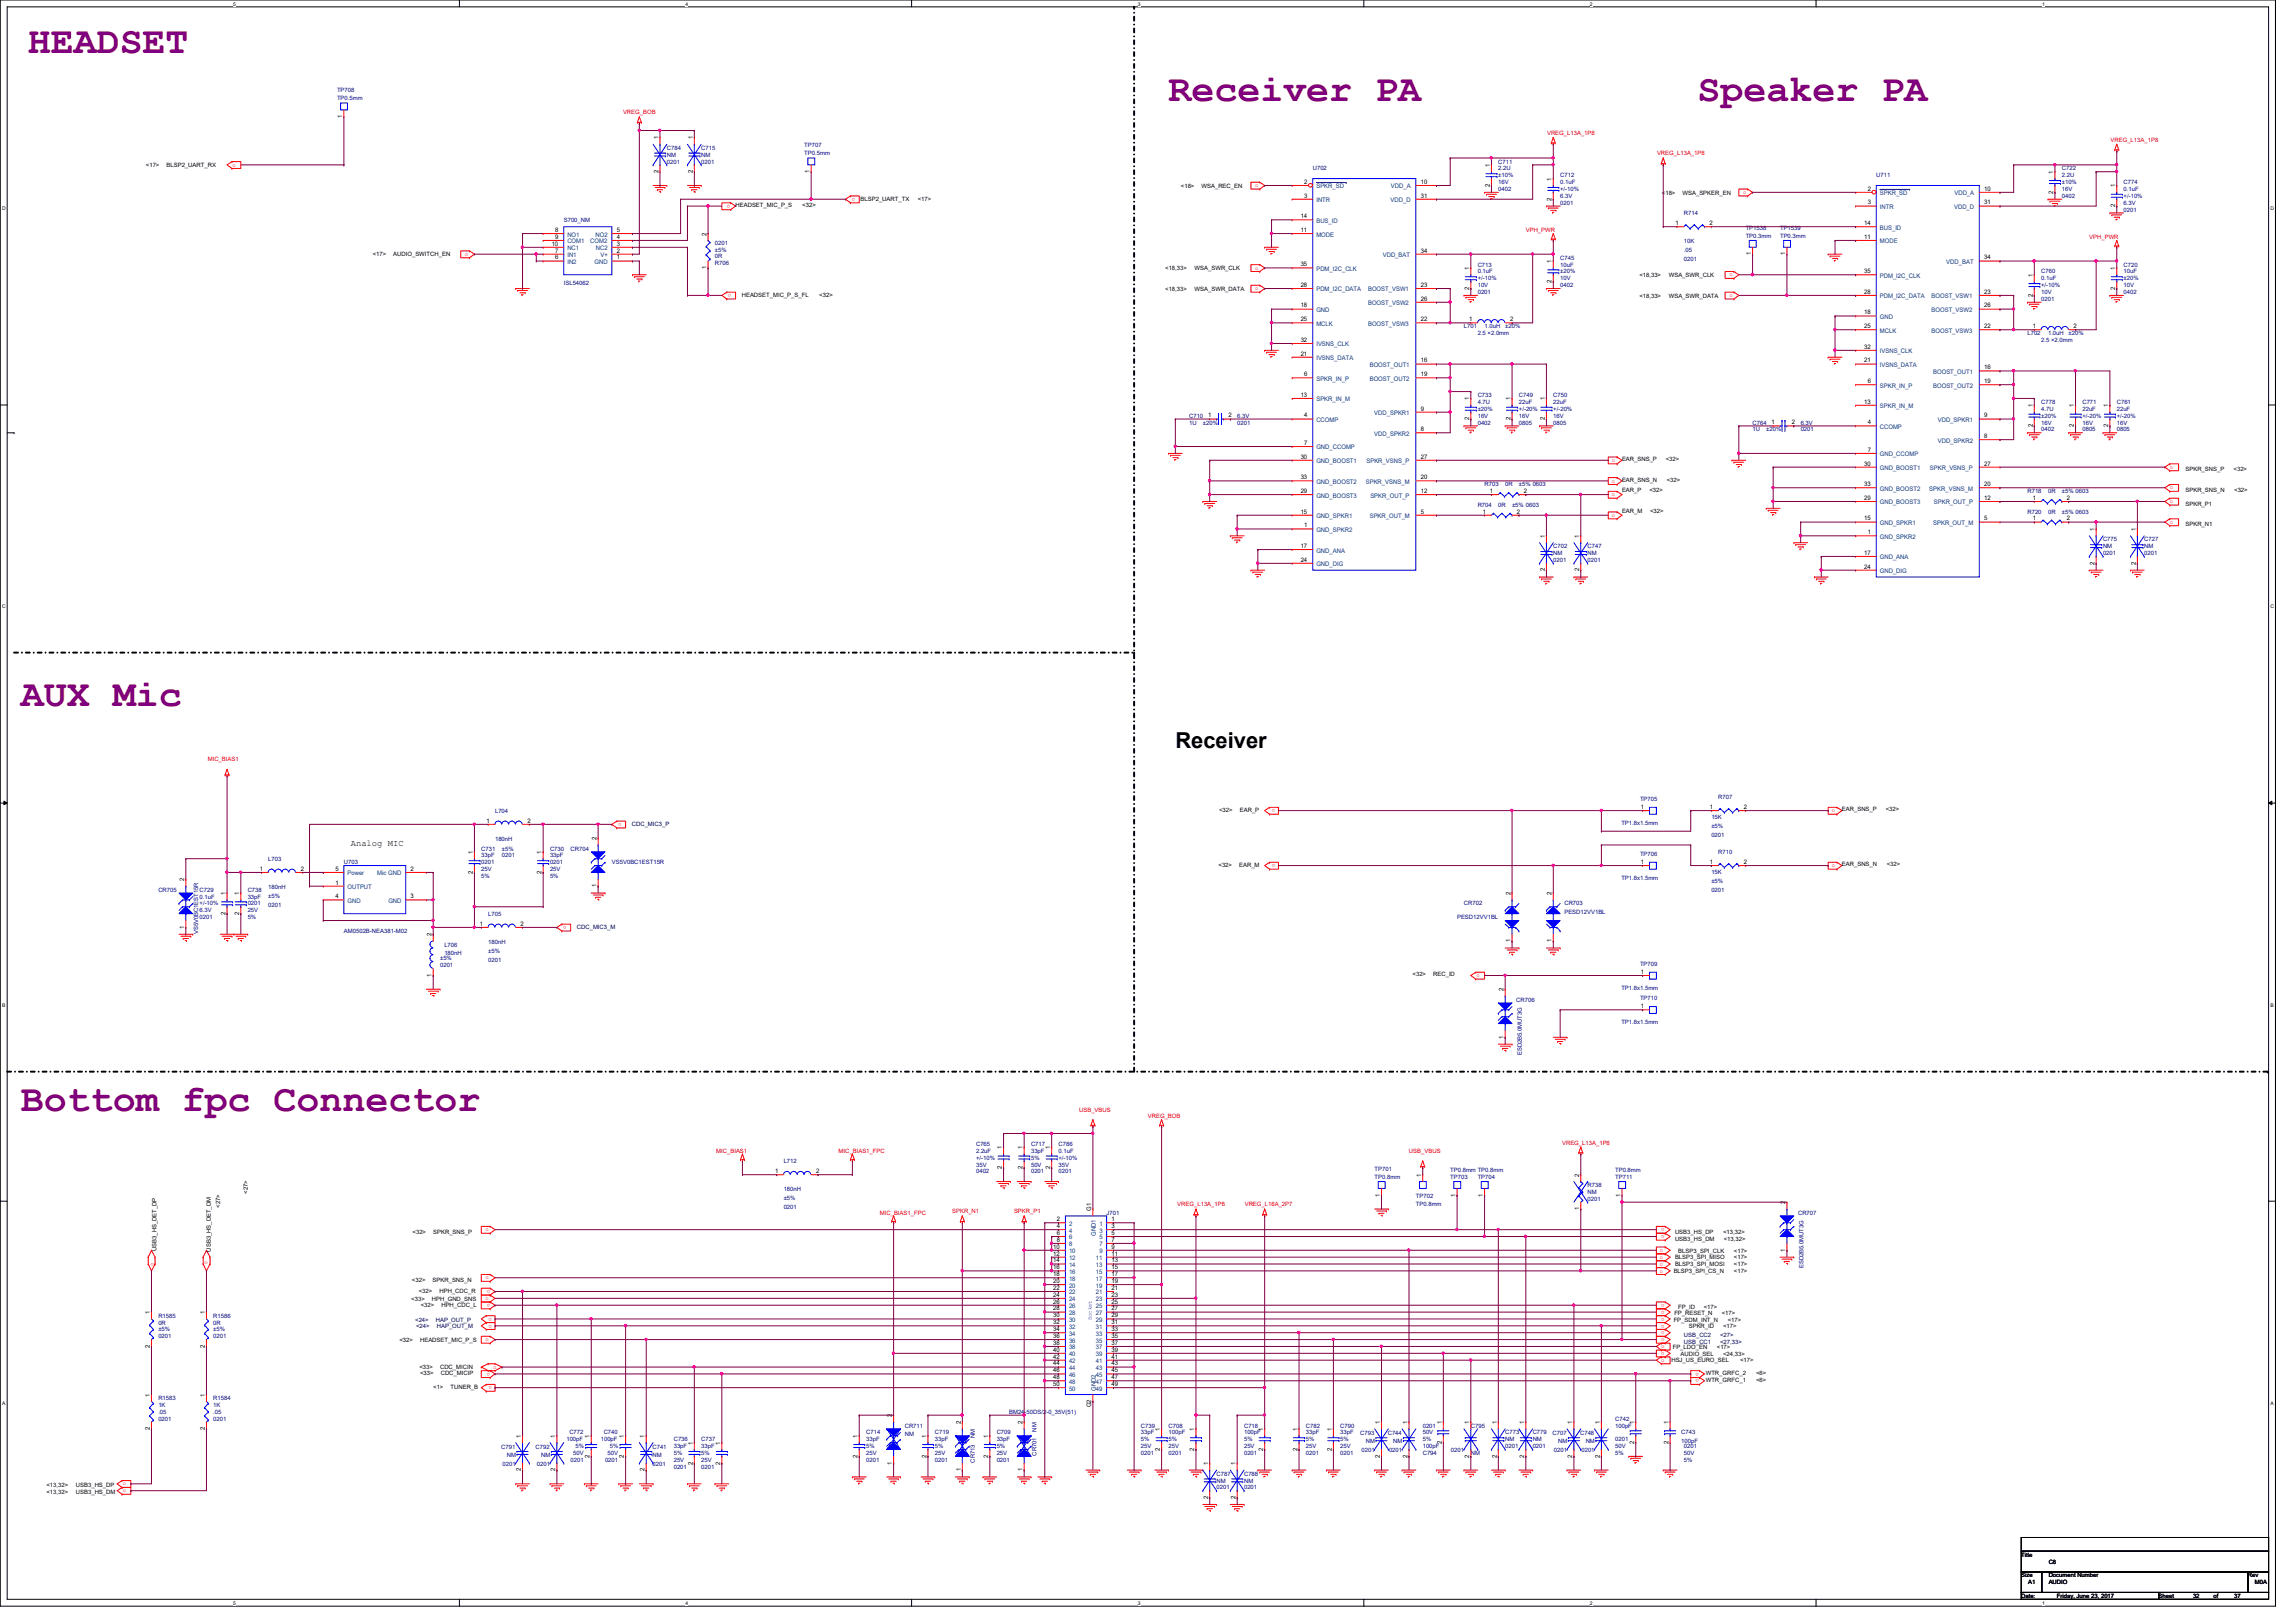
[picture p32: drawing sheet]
<svg xmlns="http://www.w3.org/2000/svg" width="297mm" height="210mm" viewBox="0 0 297 210" stroke-linecap="round" stroke-linejoin="round" font-family="sans-serif">
<defs><g id="words">
<g font-size="5" fill="#800080">
<text x="3.6" y="6.9">HEADSET</text>
<text x="151.2" y="13.1">Receiver PA</text>
<text x="219.6" y="13.1">Speaker PA</text>
<text x="2.7" y="91.3">AUX Mic</text>
<text x="2.7" y="143.8">Bottom fpc Connector</text>
</g>
<text font-size="2.8" x="152.1" y="96.9">Receiver</text>
<text font-size="1.1" x="45.4" y="109.4">Analog MIC</text>
<g font-size=".8" fill="#000080">
<text x="43.6" y="11.9">TP708</text>
<text x="43.6" y="13">TP0.5mm</text>
<text x="86.3" y="19.4">C784</text>
<text x="86.3" y="20.3">NM</text>
<text x="86.3" y="21.2">0201</text>
<text x="90.7" y="19.4">C715</text>
<text x="90.7" y="20.3">NM</text>
<text x="90.7" y="21.2">0201</text>
<text x="104.1" y="19">TP707</text>
<text x="104.1" y="20.1">TP0.5mm</text>
<text x="169.8" y="22.1">U702</text>
<text x="193.8" y="21.2">C711</text>
<text x="193.8" y="22.1">2.2U</text>
<text x="193.8" y="23.8">16V</text>
<text x="193.8" y="22.9">±10%</text>
<text x="201.8" y="22.9">C712</text>
<text x="201.8" y="23.8">0.1uF</text>
<text x="242.7" y="22.9">U711</text>
<text x="266.7" y="22.1">C722</text>
<text x="266.7" y="22.9">2.2U</text>
<text x="266.7" y="23.8">±10%</text>
<text x="274.7" y="23.8">C774</text>
<text x="72.9" y="28.7">S700_NM</text>
<text x="193.8" y="24.7">0402</text>
<text x="201.8" y="26.5">0201</text>
<text x="201.8" y="25.6">6.3V</text>
<text x="201.8" y="24.7">+/-10%</text>
<text x="217.8" y="27.9">R714</text>
<text x="225.8" y="29.7">TP1538</text>
<text x="230.3" y="29.7">TP1539</text>
<text x="266.7" y="25.6">0402</text>
<text x="266.7" y="24.7">16V</text>
<text x="274.7" y="24.7">0.1uF</text>
<text x="274.7" y="27.4">0201</text>
<text x="274.7" y="26.5">6.3V</text>
<text x="274.7" y="25.6">+/-10%</text>
<text x="92.5" y="34.3">R706</text>
<text x="92.5" y="33.4">0R</text>
<text x="92.5" y="32.6">±5%</text>
<text x="92.5" y="31.7">0201</text>
<text x="191.2" y="34.5">C713</text>
<text x="191.2" y="35.4">0.1uF</text>
<text x="201.8" y="33.6">C745</text>
<text x="201.8" y="34.5">10uF</text>
<text x="201.8" y="35.4">±20%</text>
<text x="217.8" y="31.5">10K</text>
<text x="217.8" y="32.6">.05</text>
<text x="217.8" y="33.8">0201</text>
<text x="225.8" y="30.8">TP0.3mm</text>
<text x="230.3" y="30.8">TP0.3mm</text>
<text x="264.1" y="35.4">C760</text>
<text x="274.7" y="34.5">C720</text>
<text x="274.7" y="35.4">10uF</text>
<text x="72.9" y="36.8">ISL54062</text>
<text x="191.2" y="38.1">0201</text>
<text x="191.2" y="37.2">10V</text>
<text x="191.2" y="36.3">+/-10%</text>
<text x="201.8" y="37.2">0402</text>
<text x="201.8" y="36.3">10V</text>
<text x="264.1" y="36.3">0.1uF</text>
<text x="264.1" y="38.9">0201</text>
<text x="264.1" y="38.1">10V</text>
<text x="264.1" y="37.2">+/-10%</text>
<text x="274.7" y="38.1">0402</text>
<text x="274.7" y="37.2">10V</text>
<text x="274.7" y="36.3">±20%</text>
<text x="189.4" y="42.5">L701</text>
<text x="191.2" y="43.4">2.5 ×2.0mm</text>
<text x="192.1" y="42.5">1.0uH</text>
<text x="194.7" y="42.5">±20%</text>
<text x="262.3" y="43.4">L702</text>
<text x="264.1" y="44.3">2.5 ×2.0mm</text>
<text x="265" y="43.4">1.0uH</text>
<text x="267.6" y="43.4">±20%</text>
<text x="191.2" y="51.4">C733</text>
<text x="191.2" y="52.3">4.7U</text>
<text x="191.2" y="53.2">±20%</text>
<text x="196.5" y="51.4">C749</text>
<text x="196.5" y="52.3">22uF</text>
<text x="196.5" y="53.2">+/-20%</text>
<text x="201" y="51.4">C750</text>
<text x="201" y="52.3">22uF</text>
<text x="201" y="53.2">+/-20%</text>
<text x="264.1" y="52.3">C778</text>
<text x="264.1" y="53.2">4.7U</text>
<text x="269.4" y="52.3">C771</text>
<text x="269.4" y="53.2">22uF</text>
<text x="273.9" y="52.3">C761</text>
<text x="273.9" y="53.2">22uF</text>
<text x="153.8" y="54.1">C710</text>
<text x="153.8" y="54.9">1U</text>
<text x="155.6" y="54.9">±20%</text>
<text x="160.1" y="54.9">0201</text>
<text x="160.1" y="54.1">6.3V</text>
<text x="191.2" y="54.9">0402</text>
<text x="191.2" y="54.1">16V</text>
<text x="196.5" y="54.9">0805</text>
<text x="196.5" y="54.1">16V</text>
<text x="201" y="54.9">0805</text>
<text x="201" y="54.1">16V</text>
<text x="226.7" y="54.9">C764</text>
<text x="226.7" y="55.8">1U</text>
<text x="228.5" y="55.8">±20%</text>
<text x="233" y="55.8">0201</text>
<text x="233" y="54.9">6.3V</text>
<text x="264.1" y="55.8">0402</text>
<text x="264.1" y="54.9">16V</text>
<text x="264.1" y="54.1">±20%</text>
<text x="269.4" y="55.8">0805</text>
<text x="269.4" y="54.9">16V</text>
<text x="269.4" y="54.1">+/-20%</text>
<text x="273.9" y="55.8">0805</text>
<text x="273.9" y="54.9">16V</text>
<text x="273.9" y="54.1">+/-20%</text>
<text x="191.2" y="65.6">R704</text>
<text x="192.1" y="62.9">R703</text>
<text x="193.8" y="65.6">0R</text>
<text x="194.7" y="62.9">0R</text>
<text x="195.6" y="65.6">±5% 0603</text>
<text x="196.5" y="62.9">±5% 0603</text>
<text x="262.3" y="63.8">R718</text>
<text x="265" y="63.8">0R</text>
<text x="266.7" y="63.8">±5% 0603</text>
<text x="201" y="71">C702</text>
<text x="201" y="71.8">NM</text>
<text x="205.4" y="71">C747</text>
<text x="205.4" y="71.8">NM</text>
<text x="262.3" y="66.5">R720</text>
<text x="265" y="66.5">0R</text>
<text x="266.7" y="66.5">±5% 0603</text>
<text x="272.1" y="70.1">C775</text>
<text x="272.1" y="71">NM</text>
<text x="272.1" y="71.8">0201</text>
<text x="277.4" y="70.1">C727</text>
<text x="277.4" y="71">NM</text>
<text x="277.4" y="71.8">0201</text>
<text x="201" y="72.7">0201</text>
<text x="205.4" y="72.7">0201</text>
<text x="64" y="105.2">L704</text>
<text x="209.8" y="106.8">TP1.8x1.5mm</text>
<text x="212.2" y="103.7">TP705</text>
<text x="221.4" y="106">15K</text>
<text x="221.4" y="107.1">±5%</text>
<text x="222.3" y="103.4">R707</text>
<text x="34.7" y="111.4">L703</text>
<text x="44.5" y="111.8">U703</text>
<text x="62.3" y="110.1">C731</text>
<text x="62.3" y="111">33pF</text>
<text x="62.3" y="111.8">0201</text>
<text x="62.3" y="112.7">25V</text>
<text x="62.3" y="113.6">5%</text>
<text x="64" y="108.8">180nH</text>
<text x="64.9" y="110.1">±5%</text>
<text x="64.9" y="111">0201</text>
<text x="71.2" y="110.1">C730</text>
<text x="71.2" y="111">33pF</text>
<text x="71.2" y="111.8">0201</text>
<text x="71.2" y="112.7">25V</text>
<text x="71.2" y="113.6">5%</text>
<text x="73.8" y="110.1">CR704</text>
<text x="79.2" y="111.8">VS5V0BC1EST15R</text>
<text x="209.8" y="113.9">TP1.8x1.5mm</text>
<text x="212.2" y="110.8">TP706</text>
<text x="221.4" y="108.3">0201</text>
<text x="221.4" y="113.1">15K</text>
<text x="222.3" y="110.5">R710</text>
<text x="20.5" y="115.4">CR705</text>
<text x="25.8" y="115.4">C729</text>
<text x="25.8" y="116.3">0.1uF</text>
<text x="25.8" y="119">0201</text>
<text x="25.8" y="118.1">6.3V</text>
<text x="25.8" y="117.2">+/-10%</text>
<text x="32" y="115.4">C738</text>
<text x="32" y="116.3">33pF</text>
<text x="32" y="117.2">0201</text>
<text x="32" y="118.1">25V</text>
<text x="32" y="119">5%</text>
<text x="34.7" y="115.1">180nH</text>
<text x="34.7" y="116.2">±5%</text>
<text x="34.7" y="117.3">0201</text>
<text x="63.2" y="118.5">L705</text>
<text x="188.5" y="119">PESD12VV1BL</text>
<text x="189.4" y="117.2">CR702</text>
<text x="202.4" y="117.2">CR703</text>
<text x="202.4" y="118.2">PESD12VV1BL</text>
<text x="221.4" y="114.3">±5%</text>
<text x="221.4" y="115.4">0201</text>
<text x="25.7" y="120.9" transform="rotate(-90 25.7 120.9)">VS5V0BC1EST15R</text>
<text x="44.5" y="120.7">AM0502B-NEA381-M02</text>
<text x="56.9" y="124.3">±5%</text>
<text x="56.9" y="125.2">0201</text>
<text x="57.5" y="122.5">L706</text>
<text x="57.5" y="123.6">180nH</text>
<text x="63.2" y="122.2">180nH</text>
<text x="63.2" y="123.3">±5%</text>
<text x="63.2" y="124.5">0201</text>
<text x="212.2" y="125">TP709</text>
<text x="196.2" y="129.6">CR706</text>
<text x="209.8" y="128.1">TP1.8x1.5mm</text>
<text x="212.2" y="129.5">TP710</text>
<text x="196.9" y="136.6" transform="rotate(-90 196.9 136.6)">ESD2B5.0MUT3G</text>
<text x="209.8" y="132.5">TP1.8x1.5mm</text>
<text x="126.3" y="148.3">C765</text>
<text x="126.3" y="149.2">2.2uF</text>
<text x="133.4" y="148.3">C717</text>
<text x="133.4" y="149.2">33pF</text>
<text x="136.9" y="148.3">C786</text>
<text x="136.9" y="149.2">0.1uF</text>
<text x="101.4" y="150.5">L712</text>
<text x="101.4" y="154.2">180nH</text>
<text x="101.4" y="155.3">±5%</text>
<text x="126.3" y="151.8">0402</text>
<text x="126.3" y="151">35V</text>
<text x="126.3" y="150.1">+/-10%</text>
<text x="133.4" y="151.8">0201</text>
<text x="133.4" y="151">50V</text>
<text x="133.4" y="150.1">5%</text>
<text x="136.9" y="151.8">0201</text>
<text x="136.9" y="151">35V</text>
<text x="136.9" y="150.1">+/-10%</text>
<text x="177.8" y="151.5">TP701</text>
<text x="177.8" y="152.6">TP0.8mm</text>
<text x="183.2" y="155.1">TP702</text>
<text x="187.6" y="152.6">TP703</text>
<text x="187.6" y="151.7">TP0.8mm TP0.8mm</text>
<text x="191.2" y="152.6">TP704</text>
<text x="205.4" y="153.6">R738</text>
<text x="205.4" y="154.5">NM</text>
<text x="205.4" y="155.4">0201</text>
<text x="209" y="152.6">TP711</text>
<text x="209" y="151.7">TP0.8mm</text>
<text x="101.4" y="156.5">0201</text>
<text x="143.2" y="157.2">J701</text>
<text x="183.2" y="156.1">TP0.8mm</text>
<text x="232.6" y="157.2">CR707</text>
<text x="233.3" y="164.1" transform="rotate(-90 233.3 164.1)">ESD2B5.0MUT3G</text>
<text x="20.5" y="170.5">R1585</text>
<text x="20.5" y="171.4">0R</text>
<text x="20.5" y="172.3">±5%</text>
<text x="20.5" y="173.2">0201</text>
<text x="27.6" y="170.5">R1586</text>
<text x="27.6" y="171.4">0R</text>
<text x="27.6" y="172.3">±5%</text>
<text x="27.6" y="173.2">0201</text>
<text x="20.5" y="181.2">R1583</text>
<text x="20.5" y="182.1">1K</text>
<text x="20.5" y="183">.05</text>
<text x="20.5" y="183.9">0201</text>
<text x="27.6" y="181.2">R1584</text>
<text x="27.6" y="182.1">1K</text>
<text x="27.6" y="183">.05</text>
<text x="27.6" y="183.9">0201</text>
<text x="73.7" y="185.6">C772</text>
<text x="78.1" y="185.6">C740</text>
<text x="112.1" y="185.6">C714</text>
<text x="117" y="184.7">CR711</text>
<text x="117" y="185.8">NM</text>
<text x="120.9" y="185.6">C719</text>
<text x="128.9" y="185.6">C709</text>
<text x="130.6" y="183">BM24-50DS/2-0_35V(51)</text>
<text x="134.1" y="185.3" transform="rotate(-90 134.1 185.3)">NM</text>
<text x="147.6" y="184.7">C739</text>
<text x="147.6" y="185.6">33pF</text>
<text x="151.2" y="184.7">C708</text>
<text x="151.2" y="185.6">100pF</text>
<text x="160.9" y="184.7">C718</text>
<text x="160.9" y="185.6">100pF</text>
<text x="168.9" y="184.7">C782</text>
<text x="168.9" y="185.6">33pF</text>
<text x="173.4" y="184.7">C790</text>
<text x="173.4" y="185.6">33pF</text>
<text x="176" y="185.7">C793</text>
<text x="179.5" y="185.7">C744</text>
<text x="184.1" y="184.7">0201</text>
<text x="184.1" y="185.6">50V</text>
<text x="190.3" y="184.7">C795</text>
<text x="194.7" y="185.6">C773</text>
<text x="198.3" y="185.6">C779</text>
<text x="200.9" y="185.7">C707</text>
<text x="204.4" y="185.7">C748</text>
<text x="209" y="183.9">C742</text>
<text x="209" y="184.7">100pF</text>
<text x="217.5" y="185.6">C743</text>
<text x="64.9" y="187.5">C791</text>
<text x="65" y="189.7">0201</text>
<text x="65.6" y="188.6">NM</text>
<text x="69.3" y="187.5">C792</text>
<text x="69.5" y="189.7">0201</text>
<text x="70" y="188.6">NM</text>
<text x="73.3" y="186.5">100pF</text>
<text x="73.8" y="189.2">0201</text>
<text x="74.2" y="188.3">50V</text>
<text x="74.5" y="187.4">5%</text>
<text x="77.7" y="186.5">100pF</text>
<text x="78.3" y="189.2">0201</text>
<text x="78.6" y="188.3">50V</text>
<text x="78.9" y="187.4">5%</text>
<text x="84.4" y="187.5">C741</text>
<text x="84.4" y="188.6">NM</text>
<text x="84.4" y="189.7">0201</text>
<text x="87.2" y="186.5">C736</text>
<text x="87.2" y="187.4">33pF</text>
<text x="87.2" y="190.1">0201</text>
<text x="87.2" y="189.2">25V</text>
<text x="87.2" y="188.3">5%</text>
<text x="90.7" y="186.5">C737</text>
<text x="90.7" y="187.4">33pF</text>
<text x="90.7" y="190.1">0201</text>
<text x="90.7" y="189.2">25V</text>
<text x="90.7" y="188.3">5%</text>
<text x="112.1" y="186.5">33pF</text>
<text x="112.1" y="189.2">0201</text>
<text x="112.1" y="188.3">25V</text>
<text x="112.1" y="187.4">5%</text>
<text x="120.9" y="186.5">33pF</text>
<text x="120.9" y="189.2">0201</text>
<text x="120.9" y="188.3">25V</text>
<text x="120.9" y="187.4">5%</text>
<text x="126.1" y="189.3" transform="rotate(-90 126.1 189.3)">CR713</text>
<text x="126.1" y="186.1" transform="rotate(-90 126.1 186.1)">NM</text>
<text x="128.9" y="186.5">33pF</text>
<text x="128.9" y="189.2">0201</text>
<text x="128.9" y="188.3">25V</text>
<text x="128.9" y="187.4">5%</text>
<text x="134.1" y="188.4" transform="rotate(-90 134.1 188.4)">CR701</text>
<text x="147.6" y="188.3">0201</text>
<text x="147.6" y="187.4">25V</text>
<text x="147.6" y="186.5">5%</text>
<text x="151.2" y="188.3">0201</text>
<text x="151.2" y="187.4">25V</text>
<text x="151.2" y="186.5">5%</text>
<text x="157.4" y="191">C787</text>
<text x="157.4" y="191.9">NM</text>
<text x="160.9" y="188.3">0201</text>
<text x="160.9" y="187.4">25V</text>
<text x="160.9" y="186.5">5%</text>
<text x="160.9" y="191">C788</text>
<text x="160.9" y="191.9">NM</text>
<text x="168.9" y="188.3">0201</text>
<text x="168.9" y="187.4">25V</text>
<text x="168.9" y="186.5">5%</text>
<text x="173.4" y="188.3">0201</text>
<text x="173.4" y="187.4">25V</text>
<text x="173.4" y="186.5">5%</text>
<text x="176.1" y="187.9">0201</text>
<text x="176.7" y="186.8">NM</text>
<text x="179.7" y="187.9">0201</text>
<text x="180.3" y="186.8">NM</text>
<text x="184.1" y="188.3">C794</text>
<text x="184.1" y="187.4">100pF</text>
<text x="184.1" y="186.5">5%</text>
<text x="187.7" y="187.9">0201</text>
<text x="190.3" y="188.3">NM</text>
<text x="194.7" y="186.5">NM</text>
<text x="194.7" y="187.4">0201</text>
<text x="198.3" y="186.5">NM</text>
<text x="198.3" y="187.4">0201</text>
<text x="201" y="187.9">0201</text>
<text x="201.6" y="186.8">NM</text>
<text x="204.6" y="187.9">0201</text>
<text x="205.1" y="186.8">NM</text>
<text x="209" y="186.5">0201</text>
<text x="209" y="187.4">50V</text>
<text x="209" y="188.3">5%</text>
<text x="217.5" y="186.7">100pF</text>
<text x="217.8" y="187.4">0201</text>
<text x="217.8" y="188.3">50V</text>
<text x="217.8" y="189.2">5%</text>
<text x="157.4" y="192.7">0201</text>
<text x="160.9" y="192.7">0201</text>
</g>
<g font-size=".8">
<text x="44.3" y="15.3" transform="rotate(-90 44.3 15.3)">1</text>
<text x="18.9" y="21.6">&lt;17&gt;</text>
<text x="21.5" y="21.6">BLSP2_UART_RX</text>
<text x="85.2" y="22.4" transform="rotate(-90 85.2 22.4)">2</text>
<text x="85.2" y="18" transform="rotate(-90 85.2 18)">1</text>
<text x="89.6" y="22.4" transform="rotate(-90 89.6 22.4)">2</text>
<text x="89.6" y="18" transform="rotate(-90 89.6 18)">1</text>
<text x="104.7" y="22.4" transform="rotate(-90 104.7 22.4)">1</text>
<text x="168.7" y="23.8">2</text>
<text x="183.8" y="23.8">10</text>
<text x="192.7" y="21.6" transform="rotate(-90 192.7 21.6)">1</text>
<text x="200.7" y="23.4" transform="rotate(-90 200.7 23.4)">1</text>
<text x="265.6" y="22.5" transform="rotate(-90 265.6 22.5)">1</text>
<text x="95.2" y="26.8">HEADSET_MIC_P_S</text>
<text x="103.8" y="26.8">&lt;32&gt;</text>
<text x="111.3" y="26">BLSP2_UART_TX</text>
<text x="118.7" y="26">&lt;17&gt;</text>
<text x="152.8" y="24.3">&lt;18&gt;</text>
<text x="155.4" y="24.3">WSA_REC_EN</text>
<text x="168.3" y="28.2">14</text>
<text x="168.7" y="25.6">3</text>
<text x="183.8" y="25.6">31</text>
<text x="192.7" y="24.2" transform="rotate(-90 192.7 24.2)">2</text>
<text x="200.7" y="26" transform="rotate(-90 200.7 26)">2</text>
<text x="215" y="25.2">&lt;18&gt;</text>
<text x="216.7" y="29.1">1</text>
<text x="217.7" y="25.2">WSA_SPKER_EN</text>
<text x="221.1" y="29.1">2</text>
<text x="241.2" y="29.1">14</text>
<text x="241.6" y="26.5">3</text>
<text x="241.6" y="24.7">2</text>
<text x="256.7" y="26.5">31</text>
<text x="256.7" y="24.7">10</text>
<text x="265.6" y="25.1" transform="rotate(-90 265.6 25.1)">2</text>
<text x="273.6" y="26.8" transform="rotate(-90 273.6 26.8)">2</text>
<text x="273.6" y="24.3" transform="rotate(-90 273.6 24.3)">1</text>
<text x="48.2" y="33.2">&lt;17&gt;</text>
<text x="50.9" y="33.2">AUDIO_SWITCH_EN</text>
<text x="71.4" y="31.8">10</text>
<text x="71.8" y="33.6">6</text>
<text x="71.8" y="32.7">7</text>
<text x="71.8" y="30">8</text>
<text x="71.8" y="30.9">9</text>
<text x="79.8" y="33.6">1</text>
<text x="79.8" y="32.7">2</text>
<text x="79.8" y="31.8">3</text>
<text x="79.8" y="30.9">4</text>
<text x="79.8" y="30">5</text>
<text x="91.4" y="34.8" transform="rotate(-90 91.4 34.8)">1</text>
<text x="91.4" y="30.5" transform="rotate(-90 91.4 30.5)">2</text>
<text x="150.7" y="35">&lt;18,33&gt;</text>
<text x="154.6" y="35">WSA_SWR_CLK</text>
<text x="168.3" y="34.5">35</text>
<text x="168.3" y="30">11</text>
<text x="183.8" y="32.7">34</text>
<text x="190.1" y="34.9" transform="rotate(-90 190.1 34.9)">1</text>
<text x="200.7" y="34" transform="rotate(-90 200.7 34)">1</text>
<text x="212.1" y="35.9">&lt;18,33&gt;</text>
<text x="215.9" y="35.9">WSA_SWR_CLK</text>
<text x="226.5" y="33.1" transform="rotate(-90 226.5 33.1)">1</text>
<text x="231" y="33.1" transform="rotate(-90 231 33.1)">1</text>
<text x="241.2" y="35.3">35</text>
<text x="241.2" y="30.9">11</text>
<text x="256.7" y="33.6">34</text>
<text x="263" y="35.8" transform="rotate(-90 263 35.8)">1</text>
<text x="273.6" y="34.9" transform="rotate(-90 273.6 34.9)">1</text>
<text x="96" y="38.4">HEADSET_MIC_P_S_FL</text>
<text x="106" y="38.4">&lt;32&gt;</text>
<text x="150.7" y="37.6">&lt;18,33&gt;</text>
<text x="154.6" y="37.6">WSA_SWR_DATA</text>
<text x="168.3" y="41.6">25</text>
<text x="168.3" y="39.8">18</text>
<text x="168.3" y="37.1">28</text>
<text x="183.8" y="41.6">22</text>
<text x="183.8" y="38.9">26</text>
<text x="183.8" y="37.1">23</text>
<text x="190.1" y="37.5" transform="rotate(-90 190.1 37.5)">2</text>
<text x="190.1" y="41.6">1</text>
<text x="195.4" y="41.6">2</text>
<text x="200.7" y="36.6" transform="rotate(-90 200.7 36.6)">2</text>
<text x="212.1" y="38.5">&lt;18,33&gt;</text>
<text x="215.9" y="38.5">WSA_SWR_DATA</text>
<text x="241.2" y="40.7">18</text>
<text x="241.2" y="38">28</text>
<text x="256.7" y="39.8">26</text>
<text x="256.7" y="38">23</text>
<text x="263" y="38.4" transform="rotate(-90 263 38.4)">2</text>
<text x="273.6" y="37.5" transform="rotate(-90 273.6 37.5)">2</text>
<text x="168.3" y="46">21</text>
<text x="168.3" y="44.2">32</text>
<text x="183.8" y="46.9">16</text>
<text x="241.2" y="46.9">21</text>
<text x="241.2" y="45.1">32</text>
<text x="241.2" y="42.5">25</text>
<text x="256.7" y="47.8">16</text>
<text x="256.7" y="42.5">22</text>
<text x="263" y="42.5">1</text>
<text x="268.3" y="42.5">2</text>
<text x="168.3" y="51.4">13</text>
<text x="168.7" y="48.7">6</text>
<text x="183.8" y="53.1">9</text>
<text x="183.8" y="48.7">19</text>
<text x="190.1" y="51.8" transform="rotate(-90 190.1 51.8)">1</text>
<text x="195.4" y="51.8" transform="rotate(-90 195.4 51.8)">1</text>
<text x="199.9" y="51.8" transform="rotate(-90 199.9 51.8)">1</text>
<text x="241.2" y="52.2">13</text>
<text x="241.6" y="49.6">6</text>
<text x="256.7" y="49.6">19</text>
<text x="263" y="52.7" transform="rotate(-90 263 52.7)">1</text>
<text x="268.3" y="52.7" transform="rotate(-90 268.3 52.7)">1</text>
<text x="272.8" y="52.7" transform="rotate(-90 272.8 52.7)">1</text>
<text x="156.3" y="54">1</text>
<text x="158.9" y="54">2</text>
<text x="168.3" y="59.4">30</text>
<text x="168.7" y="57.6">7</text>
<text x="168.7" y="54">4</text>
<text x="183.8" y="59.4">27</text>
<text x="183.8" y="55.8">8</text>
<text x="190.1" y="54.4" transform="rotate(-90 190.1 54.4)">2</text>
<text x="195.4" y="54.4" transform="rotate(-90 195.4 54.4)">2</text>
<text x="199.9" y="54.4" transform="rotate(-90 199.9 54.4)">2</text>
<text x="209.8" y="59.6">EAR_SNS_P</text>
<text x="215.5" y="59.6">&lt;32&gt;</text>
<text x="229.2" y="54.9">1</text>
<text x="231.8" y="54.9">2</text>
<text x="241.6" y="58.5">7</text>
<text x="241.6" y="54.9">4</text>
<text x="256.7" y="56.7">8</text>
<text x="256.7" y="54">9</text>
<text x="263" y="55.3" transform="rotate(-90 263 55.3)">2</text>
<text x="268.3" y="55.3" transform="rotate(-90 268.3 55.3)">2</text>
<text x="272.8" y="55.3" transform="rotate(-90 272.8 55.3)">2</text>
<text x="168.3" y="63.8">29</text>
<text x="168.3" y="62">33</text>
<text x="183.8" y="63.8">12</text>
<text x="183.8" y="62">20</text>
<text x="192.7" y="63.8">1</text>
<text x="197.1" y="63.8">2</text>
<text x="209.8" y="63.7">EAR_P</text>
<text x="209.8" y="62.3">EAR_SNS_N</text>
<text x="213.4" y="63.7">&lt;32&gt;</text>
<text x="215.6" y="62.3">&lt;32&gt;</text>
<text x="241.2" y="64.7">29</text>
<text x="241.2" y="62.9">33</text>
<text x="241.2" y="60.2">30</text>
<text x="256.7" y="64.7">12</text>
<text x="256.7" y="62.9">20</text>
<text x="256.7" y="60.2">27</text>
<text x="263" y="64.7">1</text>
<text x="267.4" y="64.7">2</text>
<text x="282.7" y="63.7">SPKR_SNS_N</text>
<text x="282.7" y="61">SPKR_SNS_P</text>
<text x="282.7" y="65.4">SPKR_P1</text>
<text x="289" y="61">&lt;32&gt;</text>
<text x="289" y="63.7">&lt;32&gt;</text>
<text x="168.3" y="70.9">17</text>
<text x="168.3" y="66.5">15</text>
<text x="168.7" y="68.2">1</text>
<text x="183.8" y="66.5">5</text>
<text x="191.9" y="66.5">1</text>
<text x="196.3" y="66.5">2</text>
<text x="199.9" y="69.6" transform="rotate(-90 199.9 69.6)">1</text>
<text x="204.3" y="69.6" transform="rotate(-90 204.3 69.6)">1</text>
<text x="209.8" y="66.3">EAR_M</text>
<text x="213.5" y="66.3">&lt;32&gt;</text>
<text x="241.2" y="71.8">17</text>
<text x="241.2" y="67.4">15</text>
<text x="241.6" y="69.1">1</text>
<text x="256.7" y="67.4">5</text>
<text x="263" y="67.4">1</text>
<text x="267.4" y="67.4">2</text>
<text x="271" y="68.7" transform="rotate(-90 271 68.7)">1</text>
<text x="276.3" y="68.7" transform="rotate(-90 276.3 68.7)">1</text>
<text x="282.7" y="68.1">SPKR_N1</text>
<text x="168.3" y="72.7">24</text>
<text x="199.9" y="74" transform="rotate(-90 199.9 74)">2</text>
<text x="204.3" y="74" transform="rotate(-90 204.3 74)">2</text>
<text x="241.2" y="73.6">24</text>
<text x="271" y="73.1" transform="rotate(-90 271 73.1)">2</text>
<text x="276.3" y="73.1" transform="rotate(-90 276.3 73.1)">2</text>
<text x="62.9" y="106.5">1</text>
<text x="68.2" y="106.5">2</text>
<text x="157.7" y="105.1">&lt;32&gt;</text>
<text x="160.4" y="105.1">EAR_P</text>
<text x="212.3" y="104.7">1</text>
<text x="221.2" y="104.7">1</text>
<text x="225.6" y="104.7">2</text>
<text x="238.3" y="105">EAR_SNS_P</text>
<text x="244" y="105">&lt;32&gt;</text>
<text x="33.6" y="112.7">1</text>
<text x="38.9" y="112.7">2</text>
<text x="43.4" y="112.7">5</text>
<text x="53.1" y="112.7">2</text>
<text x="61.2" y="113.1" transform="rotate(-90 61.2 113.1)">2</text>
<text x="61.2" y="110.5" transform="rotate(-90 61.2 110.5)">1</text>
<text x="70.1" y="113.1" transform="rotate(-90 70.1 113.1)">2</text>
<text x="70.1" y="110.5" transform="rotate(-90 70.1 110.5)">1</text>
<text x="77.2" y="108.7" transform="rotate(-90 77.2 108.7)">2</text>
<text x="157.6" y="112.2">&lt;32&gt;</text>
<text x="160.3" y="112.2">EAR_M</text>
<text x="212.3" y="111.8">1</text>
<text x="221.2" y="111.8">1</text>
<text x="225.6" y="111.8">2</text>
<text x="238.3" y="112.1">EAR_SNS_N</text>
<text x="244.1" y="112.1">&lt;32&gt;</text>
<text x="23.8" y="114" transform="rotate(-90 23.8 114)">2</text>
<text x="29.2" y="118.4" transform="rotate(-90 29.2 118.4)">2</text>
<text x="29.2" y="115.8" transform="rotate(-90 29.2 115.8)">1</text>
<text x="30.9" y="118.4" transform="rotate(-90 30.9 118.4)">2</text>
<text x="30.9" y="115.8" transform="rotate(-90 30.9 115.8)">1</text>
<text x="43.4" y="114.5">1</text>
<text x="43.4" y="116.2">4</text>
<text x="53.1" y="116.2">3</text>
<text x="62.1" y="119.8">1</text>
<text x="67.3" y="119.8">2</text>
<text x="77.2" y="114.9" transform="rotate(-90 77.2 114.9)">1</text>
<text x="195.4" y="115.8" transform="rotate(-90 195.4 115.8)">2</text>
<text x="200.7" y="115.8" transform="rotate(-90 200.7 115.8)">2</text>
<text x="23.8" y="120.2" transform="rotate(-90 23.8 120.2)">1</text>
<text x="55.8" y="121.2" transform="rotate(-90 55.8 121.2)">2</text>
<text x="195.4" y="122" transform="rotate(-90 195.4 122)">1</text>
<text x="200.7" y="122" transform="rotate(-90 200.7 122)">1</text>
<text x="55.8" y="126.4" transform="rotate(-90 55.8 126.4)">1</text>
<text x="182.7" y="126.3">&lt;32&gt;</text>
<text x="185.4" y="126.3">REC_ID</text>
<text x="194.5" y="128.3" transform="rotate(-90 194.5 128.3)">2</text>
<text x="212.3" y="130.5">1</text>
<text x="212.3" y="126">1</text>
<text x="194.5" y="134.4" transform="rotate(-90 194.5 134.4)">1</text>
<text x="129.6" y="148.7" transform="rotate(-90 129.6 148.7)">1</text>
<text x="132.3" y="148.7" transform="rotate(-90 132.3 148.7)">1</text>
<text x="135.8" y="148.7" transform="rotate(-90 135.8 148.7)">1</text>
<text x="32" y="154.5" transform="rotate(-90 32 154.5)">&lt;27&gt;</text>
<text x="100.3" y="151.8">1</text>
<text x="105.6" y="151.8">2</text>
<text x="129.6" y="151.3" transform="rotate(-90 129.6 151.3)">2</text>
<text x="132.3" y="151.3" transform="rotate(-90 132.3 151.3)">2</text>
<text x="135.8" y="151.3" transform="rotate(-90 135.8 151.3)">2</text>
<text x="178.5" y="154.9" transform="rotate(-90 178.5 154.9)">1</text>
<text x="183.9" y="152.3" transform="rotate(-90 183.9 152.3)">1</text>
<text x="188.3" y="154.9" transform="rotate(-90 188.3 154.9)">1</text>
<text x="191.9" y="154.9" transform="rotate(-90 191.9 154.9)">1</text>
<text x="204.3" y="152.3" transform="rotate(-90 204.3 152.3)">2</text>
<text x="209.6" y="154.9" transform="rotate(-90 209.6 154.9)">1</text>
<text x="231" y="155.8" transform="rotate(-90 231 155.8)">2</text>
<text x="20.2" y="161.9" transform="rotate(-90 20.2 161.9)">USB3_HS_DET_DP</text>
<text x="27.3" y="162" transform="rotate(-90 27.3 162)">USB3_HS_DET_DM</text>
<text x="28.5" y="156.3" transform="rotate(-90 28.5 156.3)">&lt;27&gt;</text>
<text x="53.4" y="159.7">&lt;32&gt;</text>
<text x="56" y="159.7">SPKR_SNS_P</text>
<text x="136.3" y="161.6">10</text>
<text x="136.7" y="158">2</text>
<text x="136.7" y="158.9">4</text>
<text x="136.7" y="159.8">6</text>
<text x="136.7" y="160.7">8</text>
<text x="141.2" y="156.7" transform="rotate(-90 141.2 156.7)">G1</text>
<text x="143.8" y="158">1</text>
<text x="143.8" y="158.9">3</text>
<text x="143.8" y="159.8">5</text>
<text x="143.8" y="160.7">7</text>
<text x="143.8" y="161.6">9</text>
<text x="204.3" y="156.6" transform="rotate(-90 204.3 156.6)">1</text>
<text x="216.7" y="159.7">USB3_HS_DP</text>
<text x="216.7" y="160.6">USB3_HS_DM</text>
<text x="222.9" y="159.7">&lt;13,32&gt;</text>
<text x="223" y="160.6">&lt;13,32&gt;</text>
<text x="231" y="162" transform="rotate(-90 231 162)">1</text>
<text x="53.3" y="165.9">&lt;32&gt;</text>
<text x="54.2" y="167.3">&lt;32&gt;</text>
<text x="56" y="165.9">SPKR_SNS_N</text>
<text x="56.9" y="167.3">HPH_CDC_R</text>
<text x="136.3" y="162.5">12</text>
<text x="136.3" y="163.4">14</text>
<text x="136.3" y="164.3">16</text>
<text x="136.3" y="165.1">18</text>
<text x="136.3" y="166">20</text>
<text x="136.3" y="166.9">22</text>
<text x="136.3" y="167.8">24</text>
<text x="143.8" y="162.5">11</text>
<text x="143.8" y="163.4">13</text>
<text x="143.8" y="164.3">15</text>
<text x="143.8" y="165.1">17</text>
<text x="143.8" y="166">19</text>
<text x="143.8" y="166.9">21</text>
<text x="143.8" y="167.8">23</text>
<text x="216.5" y="164.8">BLSP3_SPI_CS_N</text>
<text x="216.7" y="163">BLSP3_SPI_MISO</text>
<text x="216.7" y="163.9">BLSP3_SPI_MOSI</text>
<text x="217.1" y="162.1">BLSP3_SPI_CLK</text>
<text x="224.3" y="164.8">&lt;17&gt;</text>
<text x="224.3" y="162.1">&lt;17&gt;</text>
<text x="224.3" y="163">&lt;17&gt;</text>
<text x="224.3" y="163.9">&lt;17&gt;</text>
<text x="19.4" y="170.1" transform="rotate(-90 19.4 170.1)">1</text>
<text x="26.5" y="170.1" transform="rotate(-90 26.5 170.1)">1</text>
<text x="51.7" y="173.7">&lt;32&gt;</text>
<text x="53.2" y="168.3">&lt;33&gt;</text>
<text x="54.4" y="173.7">HEADSET_MIC_P_S</text>
<text x="54.4" y="169.1">&lt;32&gt;</text>
<text x="55.9" y="168.3">HPH_GND_SNS</text>
<text x="57.1" y="169.1">HPH_CDC_L</text>
<text x="136.3" y="168.7">26</text>
<text x="136.3" y="169.6">28</text>
<text x="136.3" y="170.5">30</text>
<text x="136.3" y="171.4">32</text>
<text x="136.3" y="172.3">34</text>
<text x="136.3" y="173.1">36</text>
<text x="143.8" y="168.7">25</text>
<text x="143.8" y="169.6">27</text>
<text x="143.8" y="170.5">29</text>
<text x="143.8" y="171.4">31</text>
<text x="143.8" y="172.3">33</text>
<text x="143.8" y="173.1">35</text>
<text x="216.5" y="171.1">FP_SDM_INT_N</text>
<text x="216.6" y="170.2">FP_RESET_N</text>
<text x="217.1" y="169.4">FP_ID</text>
<text x="218.5" y="171.9">SPKR_ID</text>
<text x="220.4" y="169.4">&lt;17&gt;</text>
<text x="222.8" y="170.2">&lt;17&gt;</text>
<text x="222.9" y="171.9">&lt;17&gt;</text>
<text x="223.5" y="171.1">&lt;17&gt;</text>
<text x="19.4" y="174.4" transform="rotate(-90 19.4 174.4)">2</text>
<text x="26.5" y="174.4" transform="rotate(-90 26.5 174.4)">2</text>
<text x="54.3" y="177.2">&lt;33&gt;</text>
<text x="54.4" y="178">&lt;33&gt;</text>
<text x="56" y="179.7">&lt;1&gt;</text>
<text x="56.9" y="177.2">CDC_MICIN</text>
<text x="57" y="178">CDC_MICIP</text>
<text x="58.3" y="179.7">TUNER_B</text>
<text x="136.3" y="174">38</text>
<text x="136.3" y="174.9">40</text>
<text x="136.3" y="175.8">42</text>
<text x="136.3" y="176.7">44</text>
<text x="136.3" y="177.6">46</text>
<text x="136.3" y="178.5">48</text>
<text x="136.3" y="179.4">50</text>
<text x="143.8" y="174">37</text>
<text x="143.8" y="174.9">39</text>
<text x="143.8" y="175.8">41</text>
<text x="143.8" y="176.7">43</text>
<text x="143.8" y="177.6">45</text>
<text x="143.8" y="178.5">47</text>
<text x="143.8" y="179.4">49</text>
<text x="216.2" y="176.3">HSJ_US_EURO_SEL</text>
<text x="216.4" y="174.5">FP_LDO_EN</text>
<text x="217.4" y="175.4">AUDIO_SEL</text>
<text x="220.7" y="178.9">WTR_GRFC_1</text>
<text x="220.7" y="178">WTR_GRFC_2</text>
<text x="222.1" y="174.5">&lt;17&gt;</text>
<text x="222.9" y="175.4">&lt;24,33&gt;</text>
<text x="225.1" y="176.3">&lt;17&gt;</text>
<text x="227.2" y="178.9">&lt;6&gt;</text>
<text x="227.2" y="178">&lt;6&gt;</text>
<text x="19.4" y="185.1" transform="rotate(-90 19.4 185.1)">2</text>
<text x="19.4" y="180.7" transform="rotate(-90 19.4 180.7)">1</text>
<text x="26.5" y="185.1" transform="rotate(-90 26.5 185.1)">2</text>
<text x="26.5" y="180.7" transform="rotate(-90 26.5 180.7)">1</text>
<text x="115.4" y="183.4" transform="rotate(-90 115.4 183.4)">2</text>
<text x="124.3" y="184.3" transform="rotate(-90 124.3 184.3)">2</text>
<text x="132.3" y="184.3" transform="rotate(-90 132.3 184.3)">2</text>
<text x="141.2" y="182.1" transform="rotate(-90 141.2 182.1)">G2</text>
<text x="150.1" y="185.2" transform="rotate(-90 150.1 185.2)">1</text>
<text x="154.5" y="185.2" transform="rotate(-90 154.5 185.2)">1</text>
<text x="163.4" y="185.2" transform="rotate(-90 163.4 185.2)">1</text>
<text x="167.8" y="185.2" transform="rotate(-90 167.8 185.2)">1</text>
<text x="172.3" y="185.2" transform="rotate(-90 172.3 185.2)">1</text>
<text x="178.5" y="184.3" transform="rotate(-90 178.5 184.3)">1</text>
<text x="182.1" y="184.3" transform="rotate(-90 182.1 184.3)">1</text>
<text x="186.5" y="184.3" transform="rotate(-90 186.5 184.3)">1</text>
<text x="190.1" y="184.3" transform="rotate(-90 190.1 184.3)">1</text>
<text x="193.6" y="184.3" transform="rotate(-90 193.6 184.3)">1</text>
<text x="197.2" y="184.3" transform="rotate(-90 197.2 184.3)">1</text>
<text x="203.4" y="184.3" transform="rotate(-90 203.4 184.3)">1</text>
<text x="207" y="184.3" transform="rotate(-90 207 184.3)">1</text>
<text x="211.4" y="184.3" transform="rotate(-90 211.4 184.3)">1</text>
<text x="215.9" y="184.3" transform="rotate(-90 215.9 184.3)">1</text>
<text x="67.4" y="190.4" transform="rotate(-90 67.4 190.4)">2</text>
<text x="67.4" y="186.1" transform="rotate(-90 67.4 186.1)">1</text>
<text x="71.8" y="190.4" transform="rotate(-90 71.8 190.4)">2</text>
<text x="71.8" y="186.1" transform="rotate(-90 71.8 186.1)">1</text>
<text x="76.3" y="188.6" transform="rotate(-90 76.3 188.6)">2</text>
<text x="76.3" y="186.1" transform="rotate(-90 76.3 186.1)">1</text>
<text x="80.7" y="188.6" transform="rotate(-90 80.7 188.6)">2</text>
<text x="80.7" y="186.1" transform="rotate(-90 80.7 186.1)">1</text>
<text x="83.4" y="190.4" transform="rotate(-90 83.4 190.4)">2</text>
<text x="83.4" y="186.1" transform="rotate(-90 83.4 186.1)">1</text>
<text x="89.6" y="189.5" transform="rotate(-90 89.6 189.5)">2</text>
<text x="89.6" y="186.9" transform="rotate(-90 89.6 186.9)">1</text>
<text x="93.2" y="189.5" transform="rotate(-90 93.2 189.5)">2</text>
<text x="93.2" y="186.9" transform="rotate(-90 93.2 186.9)">1</text>
<text x="111" y="188.6" transform="rotate(-90 111 188.6)">2</text>
<text x="111" y="186.1" transform="rotate(-90 111 186.1)">1</text>
<text x="115.4" y="189.5" transform="rotate(-90 115.4 189.5)">1</text>
<text x="119.8" y="188.6" transform="rotate(-90 119.8 188.6)">2</text>
<text x="119.8" y="186.1" transform="rotate(-90 119.8 186.1)">1</text>
<text x="124.3" y="190.4" transform="rotate(-90 124.3 190.4)">1</text>
<text x="127.8" y="188.6" transform="rotate(-90 127.8 188.6)">2</text>
<text x="127.8" y="186.1" transform="rotate(-90 127.8 186.1)">1</text>
<text x="132.3" y="190.4" transform="rotate(-90 132.3 190.4)">1</text>
<text x="150.1" y="187.7" transform="rotate(-90 150.1 187.7)">2</text>
<text x="154.5" y="187.7" transform="rotate(-90 154.5 187.7)">2</text>
<text x="156.3" y="189.6" transform="rotate(-90 156.3 189.6)">1</text>
<text x="159.8" y="189.6" transform="rotate(-90 159.8 189.6)">1</text>
<text x="163.4" y="187.7" transform="rotate(-90 163.4 187.7)">2</text>
<text x="167.8" y="187.7" transform="rotate(-90 167.8 187.7)">2</text>
<text x="172.3" y="187.7" transform="rotate(-90 172.3 187.7)">2</text>
<text x="178.5" y="188.6" transform="rotate(-90 178.5 188.6)">2</text>
<text x="182.1" y="188.6" transform="rotate(-90 182.1 188.6)">2</text>
<text x="186.5" y="186.9" transform="rotate(-90 186.5 186.9)">2</text>
<text x="190.1" y="188.6" transform="rotate(-90 190.1 188.6)">2</text>
<text x="193.6" y="188.6" transform="rotate(-90 193.6 188.6)">2</text>
<text x="197.2" y="188.6" transform="rotate(-90 197.2 188.6)">2</text>
<text x="203.4" y="188.6" transform="rotate(-90 203.4 188.6)">2</text>
<text x="207" y="188.6" transform="rotate(-90 207 188.6)">2</text>
<text x="211.4" y="186.9" transform="rotate(-90 211.4 186.9)">2</text>
<text x="215.9" y="186.9" transform="rotate(-90 215.9 186.9)">2</text>
<text x="6" y="193.3">&lt;13,32&gt;</text>
<text x="6" y="192.4">&lt;13,32&gt;</text>
<text x="9.8" y="193.3">USB3_HS_DM</text>
<text x="9.8" y="192.4">USB3_HS_DP</text>
<text x="156.3" y="194" transform="rotate(-90 156.3 194)">2</text>
<text x="159.8" y="194" transform="rotate(-90 159.8 194)">2</text>
<text x="261.5" y="201.5">Title</text>
<text x="265" y="202.4">C8</text>
<text x="261.5" y="204.1">Size</text>
<text x="261.5" y="206.8">Date:</text>
<text x="262.4" y="205">A1</text>
<text x="265" y="204.1">Document Number</text>
<text x="265" y="205">AUDIO</text>
<text x="266.1" y="206.8">Friday, June 23, 2017</text>
<text x="279.3" y="206.8">Sheet</text>
<text x="283.7" y="206.8">32</text>
<text x="286.4" y="206.8">of</text>
<text x="289" y="206.8">37</text>
<text x="290.8" y="204.1">Rev</text>
<text x="291.7" y="205">M0A</text>
</g>
<g font-size=".8" fill="#f00">
<text x="80.6" y="14.8">VREG_BOB</text>
<text x="200.1" y="17.4">VREG_L13A_1P8</text>
<text x="30.1" y="21.5">o</text>
<text x="214.4" y="20.1">VREG_L13A_1P8</text>
<text x="273" y="18.3">VREG_L13A_1P8</text>
<text x="94.4" y="26.5" transform="rotate(180 94.4 26.5)">o</text>
<text x="110.6" y="25.6" transform="rotate(180 110.6 25.6)">o</text>
<text x="162.4" y="24.2">o</text>
<text x="225.5" y="25.1">o</text>
<text x="60.2" y="33.1">o</text>
<text x="162.4" y="34.9">o</text>
<text x="197.4" y="30.1">VPH_PWR</text>
<text x="223.7" y="35.8">o</text>
<text x="270.3" y="30.9">VPH_PWR</text>
<text x="94.6" y="38.1" transform="rotate(180 94.6 38.1)">o</text>
<text x="162.4" y="37.5">o</text>
<text x="223.7" y="38.4">o</text>
<text x="208.5" y="59.8">o</text>
<text x="208.5" y="64.2">o</text>
<text x="208.5" y="62.4">o</text>
<text x="280.7" y="63.3">o</text>
<text x="280.7" y="60.7">o</text>
<text x="280.7" y="65.1">o</text>
<text x="208.5" y="66.9">o</text>
<text x="280.7" y="67.8">o</text>
<text x="26.9" y="98.5">MIC_BIAS1</text>
<text x="80.4" y="106.5" transform="rotate(180 80.4 106.5)">o</text>
<text x="165" y="104.7" transform="rotate(180 165 104.7)">o</text>
<text x="237" y="105.1">o</text>
<text x="165" y="111.8" transform="rotate(180 165 111.8)">o</text>
<text x="237" y="112.2">o</text>
<text x="73.3" y="119.8" transform="rotate(180 73.3 119.8)">o</text>
<text x="191" y="126.4">o</text>
<text x="139.6" y="143.8">USB_VBUS</text>
<text x="92.7" y="149.2">MIC_BIAS1</text>
<text x="108.5" y="149.2">MIC_BIAS1_FPC</text>
<text x="148.5" y="144.7">VREG_BOB</text>
<text x="182.3" y="149.2">USB_VBUS</text>
<text x="202.1" y="148.1">VREG_L13A_1P8</text>
<text x="62.8" y="159.3">o</text>
<text x="113.8" y="157.2">MIC_BIAS1_FPC</text>
<text x="123.2" y="157">SPKR_N1</text>
<text x="131.2" y="157">SPKR_P1</text>
<text x="152.3" y="156.1">VREG_L13A_1P8</text>
<text x="161" y="156.1">VREG_L16A_2P7</text>
<text x="215.3" y="159" transform="rotate(180 215.3 159)">o</text>
<text x="215.3" y="159.9" transform="rotate(180 215.3 159.9)">o</text>
<text x="19.9" y="163.8" transform="rotate(-90 19.9 163.8)">o</text>
<text x="26.5" y="163.2" transform="rotate(90 26.5 163.2)">o</text>
<text x="62.8" y="165.6">o</text>
<text x="63.4" y="167" transform="rotate(180 63.4 167)">o</text>
<text x="214.8" y="162.9">o</text>
<text x="214.8" y="164.7">o</text>
<text x="214.8" y="162">o</text>
<text x="214.8" y="163.8">o</text>
<text x="62.8" y="173.6">o</text>
<text x="62.8" y="168.2">o</text>
<text x="63.4" y="168.7" transform="rotate(180 63.4 168.7)">o</text>
<text x="63.6" y="170.5" transform="rotate(180 63.6 170.5)">o</text>
<text x="63.6" y="171.4" transform="rotate(180 63.6 171.4)">o</text>
<text x="215.3" y="168.7" transform="rotate(180 215.3 168.7)">o</text>
<text x="215.3" y="173.2" transform="rotate(180 215.3 173.2)">o</text>
<text x="215.3" y="172.3" transform="rotate(180 215.3 172.3)">o</text>
<text x="215.3" y="169.6" transform="rotate(180 215.3 169.6)">o</text>
<text x="215.3" y="171.4" transform="rotate(180 215.3 171.4)">o</text>
<text x="215.3" y="170.5" transform="rotate(180 215.3 170.5)">o</text>
<text x="63.4" y="177.6" transform="rotate(180 63.4 177.6)">o</text>
<text x="63.6" y="179.4" transform="rotate(180 63.6 179.4)">o</text>
<text x="63.8" y="177.1">o</text>
<text x="214.9" y="174.5">o</text>
<text x="214.9" y="176.2">o</text>
<text x="215.3" y="175" transform="rotate(180 215.3 175)">o</text>
<text x="219.8" y="178.5" transform="rotate(180 219.8 178.5)">o</text>
<text x="219.8" y="177.6" transform="rotate(180 219.8 177.6)">o</text>
<text x="15.9" y="193.1">o</text>
<text x="15.9" y="192.2">o</text>
</g>
<g font-size=".8" fill="#004080">
<text x="170.3" y="28.8">BUS_ID</text>
<text x="170.3" y="26.2">INTR</text>
<text x="170.3" y="24.4">SPKR_SD</text>
<text x="179.9" y="26.2">VDD_D</text>
<text x="180" y="24.4">VDD_A</text>
<text x="243.2" y="29.7">BUS_ID</text>
<text x="243.2" y="27.1">INTR</text>
<text x="243.2" y="25.3">SPKR_SD</text>
<text x="252.8" y="27.1">VDD_D</text>
<text x="252.9" y="25.3">VDD_A</text>
<text x="73.4" y="34.2">IN2</text>
<text x="73.4" y="33.3">IN1</text>
<text x="73.4" y="30.6">NO1</text>
<text x="73.4" y="31.5">COM1</text>
<text x="73.4" y="32.4">NC1</text>
<text x="76.4" y="31.5">COM2</text>
<text x="76.9" y="34.2">GND</text>
<text x="77" y="30.6">NO2</text>
<text x="77.1" y="32.4">NC2</text>
<text x="77.7" y="33.3">V+</text>
<text x="170.3" y="35.1">PDM_I2C_CLK</text>
<text x="170.3" y="30.6">MODE</text>
<text x="178.9" y="33.3">VDD_BAT</text>
<text x="243.2" y="35.9">PDM_I2C_CLK</text>
<text x="243.2" y="31.5">MODE</text>
<text x="251.8" y="34.2">VDD_BAT</text>
<text x="170.3" y="40.4">GND</text>
<text x="170.3" y="37.7">PDM_I2C_DATA</text>
<text x="177" y="39.5">BOOST_VSW2</text>
<text x="177" y="37.7">BOOST_VSW1</text>
<text x="243.2" y="41.3">GND</text>
<text x="243.2" y="38.6">PDM_I2C_DATA</text>
<text x="249.9" y="40.4">BOOST_VSW2</text>
<text x="249.9" y="38.6">BOOST_VSW1</text>
<text x="170.3" y="46.6">IVSNS_DATA</text>
<text x="170.3" y="44.8">IVSNS_CLK</text>
<text x="170.3" y="42.2">MCLK</text>
<text x="177" y="42.2">BOOST_VSW3</text>
<text x="177.2" y="47.5">BOOST_OUT1</text>
<text x="243.2" y="47.5">IVSNS_DATA</text>
<text x="243.2" y="45.7">IVSNS_CLK</text>
<text x="243.2" y="43.1">MCLK</text>
<text x="249.9" y="43.1">BOOST_VSW3</text>
<text x="170.3" y="51.9">SPKR_IN_M</text>
<text x="170.3" y="49.3">SPKR_IN_P</text>
<text x="177.2" y="49.3">BOOST_OUT2</text>
<text x="177.8" y="53.7">VDD_SPKR1</text>
<text x="243.2" y="52.8">SPKR_IN_M</text>
<text x="243.2" y="50.2">SPKR_IN_P</text>
<text x="250.1" y="50.2">BOOST_OUT2</text>
<text x="250.1" y="48.4">BOOST_OUT1</text>
<text x="170.3" y="59.9">GND_BOOST1</text>
<text x="170.3" y="58.2">GND_CCOMP</text>
<text x="170.3" y="54.6">CCOMP</text>
<text x="176.8" y="59.9">SPKR_VSNS_P</text>
<text x="177.8" y="56.4">VDD_SPKR2</text>
<text x="243.2" y="59.1">GND_CCOMP</text>
<text x="243.2" y="55.5">CCOMP</text>
<text x="250.7" y="57.3">VDD_SPKR2</text>
<text x="250.7" y="54.6">VDD_SPKR1</text>
<text x="170.3" y="64.4">GND_BOOST3</text>
<text x="170.3" y="62.6">GND_BOOST2</text>
<text x="176.7" y="62.6">SPKR_VSNS_M</text>
<text x="177.3" y="64.4">SPKR_OUT_P</text>
<text x="243.2" y="65.3">GND_BOOST3</text>
<text x="243.2" y="63.5">GND_BOOST2</text>
<text x="243.2" y="60.8">GND_BOOST1</text>
<text x="249.6" y="63.5">SPKR_VSNS_M</text>
<text x="249.7" y="60.8">SPKR_VSNS_P</text>
<text x="250.2" y="65.3">SPKR_OUT_P</text>
<text x="170.3" y="71.5">GND_ANA</text>
<text x="170.3" y="68.8">GND_SPKR2</text>
<text x="170.3" y="67.1">GND_SPKR1</text>
<text x="177.2" y="67.1">SPKR_OUT_M</text>
<text x="243.2" y="69.7">GND_SPKR2</text>
<text x="243.2" y="67.9">GND_SPKR1</text>
<text x="250.1" y="67.9">SPKR_OUT_M</text>
<text x="170.3" y="73.3">GND_DIG</text>
<text x="243.2" y="74.2">GND_DIG</text>
<text x="243.2" y="72.4">GND_ANA</text>
<text x="45" y="113.3">Power</text>
<text x="48.8" y="113.3">Mic GND</text>
<text x="45" y="115.1">OUTPUT</text>
<text x="45" y="116.8">GND</text>
<text x="50.2" y="116.8">GND</text>
<text x="138.3" y="158.6">2</text>
<text x="138.3" y="159.5">4</text>
<text x="138.3" y="160.4">6</text>
<text x="138.3" y="161.3">8</text>
<text x="141.8" y="159.9" transform="rotate(-90 141.8 159.9)">GND1</text>
<text x="142.2" y="158.6">1</text>
<text x="142.2" y="159.5">3</text>
<text x="142.2" y="160.4">5</text>
<text x="142.2" y="161.3">7</text>
<text x="138.3" y="162.2">10</text>
<text x="138.3" y="163.1">12</text>
<text x="138.3" y="164">14</text>
<text x="138.3" y="164.8">16</text>
<text x="138.3" y="165.7">18</text>
<text x="138.3" y="166.6">20</text>
<text x="138.3" y="167.5">22</text>
<text x="141.8" y="163.1">11</text>
<text x="141.8" y="164">13</text>
<text x="141.8" y="164.8">15</text>
<text x="141.8" y="165.7">17</text>
<text x="141.8" y="166.6">19</text>
<text x="141.8" y="167.5">21</text>
<text x="142.2" y="162.2">9</text>
<text x="138.3" y="168.4">24</text>
<text x="138.3" y="169.3">26</text>
<text x="138.3" y="170.2">28</text>
<text x="138.3" y="171.1">30</text>
<text x="138.3" y="172">32</text>
<text x="138.3" y="172.8">34</text>
<text x="138.3" y="173.7">36</text>
<text x="141.8" y="168.4">23</text>
<text x="141.8" y="169.3">25</text>
<text x="141.8" y="170.2">27</text>
<text x="141.8" y="171.1">29</text>
<text x="141.8" y="172">31</text>
<text x="141.8" y="172.8">33</text>
<text x="141.8" y="173.7">35</text>
<text x="138.3" y="174.6">38</text>
<text x="138.3" y="175.5">40</text>
<text x="138.3" y="176.4">42</text>
<text x="138.3" y="177.3">44</text>
<text x="138.3" y="178.2">46</text>
<text x="138.3" y="179.1">48</text>
<text x="138.3" y="180">50</text>
<text x="141.8" y="174.6">37</text>
<text x="141.8" y="175.5">39</text>
<text x="141.8" y="176.4">41</text>
<text x="141.8" y="177.3">43</text>
<text x="141.8" y="178.2">45</text>
<text x="141.8" y="179.1">47</text>
<text x="141.8" y="180">49</text>
<text x="141.8" y="180" transform="rotate(-90 141.8 180)">GND2</text>
</g>
<g font-size=".8" fill="#000040">
<text x="81.7" y="106.8">CDC_MIC3_P</text>
<text x="74.6" y="120.2">CDC_MIC3_M</text>
<text x="53.7" y="171.1">&lt;24&gt;</text>
<text x="53.8" y="171.9">&lt;24&gt;</text>
<text x="56.4" y="171.1">HAP_OUT_P</text>
<text x="56.5" y="171.9">HAP_OUT_M</text>
<text x="217.8" y="173.9">USB_CC1</text>
<text x="217.8" y="173">USB_CC2</text>
<text x="222.5" y="173.9">&lt;27,33&gt;</text>
<text x="222.5" y="173">&lt;27&gt;</text>
</g>
<text font-size=".8" fill="#00f" x="141.3" y="170.9" transform="rotate(-90 141.3 170.9)">Socket</text>
<g font-size=".6">
<text x="30.2" y=".7">5</text>
<text x="88.7" y=".7">4</text>
<text x="147.2" y=".7">3</text>
<text x="205.7" y=".7">2</text>
<text x="264.2" y=".7">1</text>
<text x=".3" y="27.2">D</text>
<text x="293.7" y="27.2">D</text>
<text x=".3" y="78.7">C</text>
<text x="293.7" y="78.7">C</text>
<text x=".3" y="130.3">B</text>
<text x="293.7" y="130.3">B</text>
<text x=".3" y="181.8">A</text>
<text x="293.7" y="181.8">A</text>
<text x="30.2" y="207.7">5</text>
<text x="88.7" y="207.7">4</text>
<text x="147.2" y="207.7">3</text>
<text x="205.7" y="207.7">2</text>
<text x="264.2" y="207.7">1</text>
</g>
</g></defs>
<path d="M0 0h294.4v207.9h-294.4zM.9 .9h292.6v206.1h-292.6z" fill="none" stroke="#000" stroke-width=".13"/>
<g fill="#fff">
<path d="M30.2 .1h.3v.7h-.3z"/>
<path d="M30.2 207.1h.3v.7h-.3z"/>
</g>
<path d="M59.4 0v.9M59.4 207v.9" fill="none" stroke="#000" stroke-width=".13"/>
<g fill="#fff">
<path d="M88.7 .1h.3v.7h-.3z"/>
<path d="M88.7 207.1h.3v.7h-.3z"/>
</g>
<path d="M117.9 0v.9M117.9 207v.9" fill="none" stroke="#000" stroke-width=".13"/>
<g fill="#fff">
<path d="M147.2 .1h.3v.7h-.3z"/>
<path d="M147.2 207.1h.3v.7h-.3z"/>
</g>
<path d="M176.4 0v.9M176.4 207v.9" fill="none" stroke="#000" stroke-width=".13"/>
<g fill="#fff">
<path d="M205.7 .1h.3v.7h-.3z"/>
<path d="M205.7 207.1h.3v.7h-.3z"/>
</g>
<path d="M234.9 0v.9M234.9 207v.9" fill="none" stroke="#000" stroke-width=".13"/>
<g fill="#fff">
<path d="M264.2 .1h.3v.7h-.3z"/>
<path d="M264.2 207.1h.3v.7h-.3z"/>
<path d="M.3 26.6h.5v.7h-.5z"/>
<path d="M293.7 26.6h.5v.7h-.5z"/>
<path d="M.3 78.1h.5v.8h-.5z"/>
<path d="M293.7 78.1h.5v.8h-.5z"/>
</g>
<path d="M0 52.4h.9M293.5 52.4h.9" fill="none" stroke="#000" stroke-width=".13"/>
<g fill="#fff">
<path d="M.3 129.7h.4v.7h-.4z"/>
<path d="M293.7 129.7h.5v.7h-.5z"/>
</g>
<path d="M0 103.9h.9M.5 103.7l.4 .2-.4 .2zM293.5 103.9l.4-.2v.4zM293.5 103.9h.9" fill="none" stroke="#000" stroke-width=".13"/>
<path d="M.5 103.7l.4 .2-.4 .2zM293.5 103.9l.4-.2v.4z" fill="#000"/>
<g fill="#fff">
<path d="M.3 181.2h.4v.7h-.4z"/>
<path d="M293.7 181.2h.4v.7h-.4z"/>
</g>
<path d="M.9 56h.9M1.8 56h.1M0 155.4h.9M293.5 155.4h.9M261.5 199h32v1.7h-32zM261.5 200.7h32v2.7h-32zM261.5 203.4h2.7v2.7h-2.7zM261.5 206.1h17.8v.9h-17.8zM264.2 203.4h26.6v2.7h-26.6zM279.3 206.1h14.2v.9h-14.2zM290.8 203.4h2.7v2.7h-2.7z" fill="none" stroke="#000" stroke-width=".13"/>
<path d="M146.7 .9h.1M1.8 84.5h144.9M146.7 84.5h.1M.9 138.7h292.5M146.7 138.7v-137.8M293.4 138.7h.1" fill="none" stroke="#000" stroke-width=".25" stroke-dasharray=".5 .5 0 .5"/>
<g fill="none" stroke="#f00" stroke-width=".13">
<path d="M82.5 15.8h.1M82.5 15.8h.5M82.7 16h.1M82.7 15.1h.1M82.7 15.8v.2M82.7 15.1l-.2 .7M82.7 15.1l.3 .7M83 15.8h.1M200.7 18.5h.1M200.7 18.5h.5M201 18.7h.1M201 17.8h.1"/>
<path d="M201 18.5v.2M201 17.8l.2 .7M201 17.8l-.3 .7M201.2 18.5h.1M273.6 19.4h.1M273.6 19.4h.5M273.9 19.6h.1M273.9 18.7h.1M273.9 19.4v.2M273.9 18.7l.2 .7M273.9 18.7l-.3 .7M274.1 19.4h.1"/>
<path d="M30 20.9h.1M30 21.8h.1M30 20.9h1.2v.9h-1.2M30 20.9l-.6 .4 .6 .5M60.7 32.5h.1M60.7 33.4h.1M60.7 32.5h-1.1v.9h1.1M60.7 32.5l.7 .4-.7 .5M66.7 37.3h.1M66.7 37.3h1.8M67 37.6h.1M67 37.6h1.2"/>
<path d="M67.3 37.9h.6M67.5 38.1h.1M67.5 38.1h.2M67.9 37.9h.1M81.8 35.6h.1M81.8 35.6h1.8M82.1 35.8h.1M82.1 35.8h1.3M82.4 36.1h.7M82.6 36.4h.1M82.6 36.4h.2M83.1 36.1h.1"/>
<path d="M84.5 24h1.8M84.7 24.3h1.3M85 24.6h.1M85 24.6h.7M85.3 24.8h.2M85.5 24.8h.1M86 24.3h.1M86.3 24h.1M88.9 24h1.8M89.2 24.3h1.3M89.5 24.6h.1M89.5 24.6h.7"/>
<path d="M89.7 24.8h.2M89.9 24.8h.1M90.5 24.3h.1M90.7 24h.1M94 38.7h.1M94 37.8h.1M94 37.8h1.2v.9h-1.2M94 37.8l-.6 .4 .6 .5M94.5 27.1h.1M94.5 26.2h.1M94.5 26.2h-1.1v.9h1.1M94.5 26.2l.7 .5-.7 .4"/>
<path d="M110 26.2h.1M110 25.4h.1M110 25.4h1.2v.8h-1.2M110 25.4l-.6 .4 .6 .4M163 34.2h.1M163 35.1h.1M163 34.2h-1.2v.9h1.2M163 36.9h.1M163 37.8h.1M163 36.9h-1.2v.9h1.2M163 23.6h.1M163 24.5h.1"/>
<path d="M163 23.6h-1.2v.9h1.2M163 34.2l.6 .5-.6 .4M163 36.9l.6 .4-.6 .5M163 23.6l.6 .4-.6 .5M163.6 32h.1M163.6 32h1.8M163.9 32.3h.1M163.9 32.3h1.2M164.2 32.6h.6M164.4 32.8h.1M164.4 32.8h.2M164.8 32.6h.1"/>
<path d="M167.2 37.3h.1M167.2 34.7h.1M167.2 30.2h.1M167.2 28.4h.1M167.2 25.8h.1M167.2 37.3h2.6M167.2 25.8h2.6M167.2 34.7h2.6M167.2 30.2h2.6M167.2 28.4h2.6M183.2 24h2.6M183.2 37.3h2.6"/>
<path d="M183.2 25.8h2.6M183.2 39.1h2.6M183.2 32.9h2.6M185.8 39.1h.1M185.8 37.3h.1M185.8 32.9h.1M185.8 25.8h.1M185.8 24h.1M189.4 38.2h.1M189.4 38.2h1.8M189.6 38.5h.1M189.6 38.5h1.3"/>
<path d="M189.9 38.8h.7M190.2 39h.1M190.2 39h.2M190.6 38.8h.1M192.1 24.9h.1M192.1 24.9h1.7M192.3 25.1h.1M192.3 25.1h1.3M192.6 25.4h.7M192.9 25.7h.1M193.3 25.4h.1M200.1 26.7h.1"/>
<path d="M200.1 37.3h.1M200.1 37.3h1.7M200.1 26.7h1.7M200.3 26.9h.1M200.3 37.6h.1M200.3 37.6h1.3M200.3 26.9h1.3M200.6 37.9h.7M200.6 27.2h.7M200.7 30.9h.1M200.7 30.9h.5M200.9 27.5h.1"/>
<path d="M200.9 38.1h.1M201 31.1h.1M201 30.2h.1M201 30.9v.2M201 30.2l-.3 .7M201 30.2l.2 .7M201.2 30.9h.1M201.3 27.2h.1M201.3 37.9h.1M214.9 21.2h.1M214.9 21.2h.5M215.2 21.3h.1"/>
<path d="M215.2 20.4h.1M215.2 21.2v.1M215.2 20.4l.2 .8M215.2 20.4l-.3 .8M215.4 21.2h.1M224.3 35.1h.1M224.3 36h.1M224.3 35.1h-1.1v.9h1.1M224.3 37.8h.1M224.3 38.7h.1M224.3 37.8h-1.1v.9h1.1M224.3 35.1l.7 .5-.7 .4"/>
<path d="M224.3 37.8l.7 .4-.7 .5M226.1 24.5h.1M226.1 25.4h.1M226.1 24.5h-1.1v.9h1.1M226.1 24.5l.6 .4-.6 .5M236.5 32.9h.1M236.5 32.9h1.8M236.8 33.1h.1M236.8 33.1h1.2M237.1 33.4h.6M237.3 33.7h.1M237.3 33.7h.2"/>
<path d="M237.7 33.4h.1M262.3 39.1h.1M262.3 39.1h1.8M262.5 39.4h.1M262.5 39.4h1.3M262.8 39.7h.7M263.1 39.9h.1M263.1 39.9h.2M263.5 39.7h.1M265 25.8h.1M265 25.8h1.7M265.2 26h.1"/>
<path d="M265.2 26h1.3M265.5 26.3h.7M265.8 26.6h.1M266.2 26.3h.1M273 27.6h.1M273 38.2h.1M273 38.2h1.7M273 27.6h1.7M273.2 27.8h.1M273.2 38.5h.1M273.2 38.5h1.3M273.2 27.8h1.3"/>
<path d="M273.5 38.8h.7M273.5 28.1h.7M273.6 31.8h.1M273.6 31.8h.5M273.8 28.4h.1M273.8 39h.1M273.9 32h.1M273.9 31.1h.1M273.9 31.8v.2M273.9 31.1l-.3 .7M273.9 31.1l.2 .7M274.1 31.8h.1"/>
<path d="M274.2 28.1h.1M274.2 38.8h.1M151.2 58.7h.1M151.2 58.7h1.7M151.4 58.9h.1M151.4 58.9h1.3M151.7 59.2h.7M152 59.5h.1M152.4 59.2h.1M163.6 45.3h.1M163.6 45.3h1.8M163.9 45.6h.1"/>
<path d="M163.9 45.6h1.2M164.2 45.9h.6M164.4 46.1h.1M164.4 46.1h.2M164.8 45.9h.1M167.2 59.6h.1M167.2 57.8h.1M167.2 54.2h.1M167.2 51.6h.1M167.2 48.9h.1M167.2 46.2h.1M167.2 44.4h.1"/>
<path d="M167.2 41.8h.1M167.2 40h.1M167.2 46.2h2.6M167.2 59.6h2.6M167.2 48.9h2.6M167.2 41.8h2.6M167.2 57.8h2.6M167.2 54.2h2.6M167.2 51.6h2.6M167.2 44.4h2.6M167.2 40h2.6M183.2 59.6h2.6"/>
<path d="M183.2 56h2.6M183.2 53.3h2.6M183.2 48.9h2.6M183.2 47.1h2.6M183.2 41.8h2.6M185.8 59.6h.1M185.8 56h.1M185.8 53.3h.1M185.8 48.9h.1M185.8 47.1h.1M185.8 41.8h.1M189.4 55.1h.1"/>
<path d="M189.4 55.1h1.8M189.6 55.4h.1M189.6 55.4h1.3M189.9 55.7h.7M190.2 55.9h.1M190.2 55.9h.2M190.6 55.7h.1M194.7 55.1h.1M194.7 55.1h1.8M195 55.4h.1M195 55.4h1.3M195.3 55.7h.7"/>
<path d="M195.5 55.9h.1M195.5 55.9h.2M196 55.7h.1M199.2 55.1h.1M199.2 55.1h1.8M199.4 55.4h.1M199.4 55.4h1.3M199.7 55.7h.7M200 55.9h.1M200.4 55.7h.1M209.2 59.1h.1M209.2 59.1h-1.1v.9h1.1"/>
<path d="M209.2 59.1l.6 .5-.6 .4M224.1 59.6h.1M224.1 59.6h1.7M224.3 59.8h.1M224.3 59.8h1.3M236.5 46.2h.1M236.5 46.2h1.8M236.8 46.5h.1M236.8 46.5h1.2M237.1 46.8h.6M237.3 47h.1M237.3 47h.2"/>
<path d="M237.7 46.8h.1M262.3 56h.1M262.3 56h1.8M262.5 56.3h.1M262.5 56.3h1.3M262.8 56.6h.7M263.1 56.8h.1M263.1 56.8h.2M263.5 56.6h.1M267.6 56h.1M267.6 56h1.8M267.9 56.3h.1"/>
<path d="M267.9 56.3h1.3M268.2 56.6h.7M268.4 56.8h.1M268.4 56.8h.2M268.9 56.6h.1M272.1 56h.1M272.1 56h1.8M272.3 56.3h.1M272.3 56.3h1.3M272.6 56.6h.7M272.9 56.8h.1M273.3 56.6h.1"/>
<path d="M155.6 64.9h.1M155.6 64.9h1.8M155.9 65.2h.1M155.9 65.2h1.2M156.2 65.4h.6M156.4 65.7h.1M156.4 65.7h.2M156.8 65.4h.1M159.2 69.3h.1M159.2 69.3h1.7M159.4 69.6h.1M159.4 69.6h1.3"/>
<path d="M159.7 69.9h.7M160 70.1h.1M160.4 69.9h.1M161.8 73.8h.1M161.8 73.8h1.8M162.1 74h.1M162.1 74h1.3M162.4 74.3h.7M162.6 74.6h.1M162.6 74.6h.2M163.1 74.3h.1M167.2 72.9h.1"/>
<path d="M167.2 71.1h.1M167.2 68.5h.1M167.2 66.7h.1M167.2 64h.1M167.2 62.2h.1M167.2 66.7h2.6M167.2 64h2.6M167.2 62.2h2.6M167.2 72.9h2.6M167.2 71.1h2.6M167.2 68.5h2.6M183.2 66.7h2.6"/>
<path d="M183.2 64h2.6M183.2 62.2h2.6M185.8 66.7h.1M185.8 64h.1M185.8 62.2h.1M199.2 74.7h.1M199.2 74.7h1.8M199.4 74.9h.1M199.4 74.9h1.3M199.7 75.2h.7M200 75.5h.1M200.4 75.2h.1"/>
<path d="M203.6 74.7h.1M203.6 74.7h1.8M203.9 74.9h.1M203.9 74.9h1.2M204.2 75.2h.6M204.4 75.5h.1M204.4 75.5h.2M204.8 75.2h.1M209.2 63.6h.1M209.2 64.5h.1M209.2 63.6h-1.1v.9h1.1M209.2 66.3h.1"/>
<path d="M209.2 67.1h.1M209.2 66.3h-1.1v.8h1.1M209.2 60h.1M209.2 61.8h.1M209.2 62.7h.1M209.2 61.8h-1.1v.9h1.1M209.2 63.6l.6 .4-.6 .5M209.2 66.3l.6 .4-.6 .4M209.2 61.8l.6 .4-.6 .5M224.6 60.1h.7M224.9 60.4h.1M225.3 60.1h.1"/>
<path d="M228.5 65.8h.1M228.5 65.8h1.8M228.8 66h.1M228.8 66h1.2M229.1 66.3h.6M229.3 66.6h.1M229.3 66.6h.2M229.7 66.3h.1M232.1 70.2h.1M232.1 70.2h1.7M232.3 70.5h.1M232.3 70.5h1.3"/>
<path d="M232.6 70.8h.7M232.9 71h.1M233.3 70.8h.1M234.7 74.7h.1M234.7 74.7h1.8M235 74.9h.1M235 74.9h1.3M235.3 75.2h.7M235.5 75.5h.1M235.5 75.5h.2M236 75.2h.1M270.3 73.8h.1"/>
<path d="M270.3 73.8h1.8M270.5 74h.1M270.5 74h1.3M270.8 74.3h.7M271.1 74.6h.1M271.1 74.6h.2M271.5 74.3h.1M275.6 73.8h.1M275.6 73.8h1.8M275.9 74h.1M275.9 74h1.3M276.2 74.3h.7"/>
<path d="M276.4 74.6h.1M276.4 74.6h.2M276.9 74.3h.1M280.7 62.7h.1M280.7 63.6h.1M280.7 62.7h1.2v.9h-1.2M280.7 60h.1M280.7 60.9h.1M280.7 60h1.2v.9h-1.2M280.7 67.1h.1M280.7 68h.1M280.7 67.1h1.2v.9h-1.2"/>
<path d="M280.7 64.5h.1M280.7 65.4h.1M280.7 64.5h1.2v.9h-1.2M280.7 62.7l-.6 .4 .6 .5M280.7 60l-.6 .5 .6 .4M280.7 67.1l-.6 .5 .6 .4M280.7 64.5l-.6 .4 .6 .5M29.4 99.6h.1M29.4 99.6l.2 .7M29.4 99.6l-.3 .7M29.1 100.3h.1M29.1 100.3h.5"/>
<path d="M29.4 100.5h.1M29.4 100.3v.2M29.6 100.3h.1M72.7 119.6h.1M72.7 119.6h1.1v.9h-1.1M72.7 119.6l-.7 .4 .7 .5M76.5 115.6h1.8M76.7 115.8h1.3M77 116.1h.1M77 116.1h.7M77.3 116.4h.2M77.5 116.4h.1"/>
<path d="M78 115.8h.1M78.3 115.6h.1M79.8 107.1h.1M79.8 106.3h.1M79.8 106.3h1.1v.8h-1.1M79.8 106.3l-.6 .4 .6 .4M164.2 112.5h.1M164.2 111.6h.1M164.2 111.6h1.2v.9h-1.2M164.2 105.4h.1M164.2 104.5h.1M164.2 104.5h1.2v.9h-1.2"/>
<path d="M164.2 111.6l-.6 .4 .6 .5M164.2 104.5l-.6 .4 .6 .5M237.7 104.5h.1M237.7 105.4h.1M237.7 104.5h-1.2v.9h1.2M237.7 111.6h.1M237.7 112.5h.1M237.7 111.6h-1.2v.9h1.2M237.7 104.5l.6 .4-.6 .5M237.7 111.6l.6 .4-.6 .5M23.2 120.9h1.7M23.4 121.2h1.3"/>
<path d="M23.7 121.5h.1M23.7 121.5h.7M24 121.7h.1M24.1 121.7h.1M24.7 121.2h.1M24.9 120.9h.1M28.5 120.9h3.5M28.7 121.2h1.3M29 121.5h.1M29 121.5h.7M29.3 121.7h.2M29.5 121.7h.1"/>
<path d="M30 121.2h.1M30.3 120.9h.1M30.5 121.2h1.3M30.8 121.5h.1M30.8 121.5h.7M31.1 121.7h.1M31.2 121.7h.1M31.8 121.2h.1M32 120.9h.1M55.2 128h1.7M55.4 128.3h1.3M55.7 128.6h.1"/>
<path d="M55.7 128.6h.7M56 128.8h.1M56.1 128.8h.1M56.7 128.3h.1M56.9 128h.1M72.7 120.5h.1M190.9 125.8h.1M190.9 126.7h.1M190.9 125.8h1.2v.9h-1.2M190.9 125.8l-.6 .4 .6 .5M193.8 135.1h1.8M194.1 135.4h1.3"/>
<path d="M194.4 135.7h.1M194.4 135.7h.7M194.6 135.9h.2M194.7 122.7h1.8M194.8 135.9h.1M195 122.9h1.3M195.3 123.2h.1M195.3 123.2h.7M195.4 135.4h.1M195.5 123.5h.2M195.6 135.1h.1M195.7 123.5h.1"/>
<path d="M196.3 122.9h.1M196.5 122.7h.1M200.1 122.7h1.7M200.3 122.9h1.3M200.6 123.2h.1M200.6 123.2h.7M200.9 123.5h.1M201 134.2h1.7M201 123.5h.1M201.2 134.5h1.3M201.5 134.8h.1M201.5 134.8h.7"/>
<path d="M201.6 122.9h.1M201.8 135h.1M201.8 122.7h.1M201.9 135h.1M202.5 134.5h.1M202.7 134.2h.1M63.4 158.7h.1M63.4 159.6h.1M63.4 158.7h-1.1v.9h1.1M63.4 158.7l.6 .4-.6 .5M95.8 150.1h.1M95.8 150.1h.5"/>
<path d="M96.1 150.2h.1M96.1 149.4h.1M96.1 150.1v.1M96.1 149.4l.2 .7M96.1 149.4l-.3 .7M96.3 150.1h.1M110 150.1h.1M110 150.1h.5M110.3 150.2h.1M110.3 149.4h.1M110.3 150.1v.1M110.3 149.4l-.3 .7"/>
<path d="M110.3 149.4l.2 .7M110.5 150.1h.1M115.4 158.1h.1M115.4 158.1h.5M115.6 158.2h.1M115.6 157.4h.1M115.6 158.1v.1M115.6 157.4l-.2 .7M115.6 157.4l.3 .7M115.9 158.1h.1M124.2 158.1h.1M124.2 158.1h.6"/>
<path d="M124.5 158.2h.1M124.5 157.4h.1M124.5 158.1v.1M124.5 157.4l-.3 .7M124.5 157.4l.3 .7M124.8 158.1h.1M128.9 152.9h1.8M129.2 153.2h1.3M129.5 153.5h.1M129.5 153.5h.7M129.7 153.7h.2M129.9 153.7h.1"/>
<path d="M130.5 153.2h.1M130.7 152.9h.1M131.6 152.9h1.8M131.9 153.2h1.2M132.2 153.5h.1M132.2 153.5h.6M132.2 158.1h.1M132.2 158.1h.6M132.4 153.7h.2M132.5 158.2h.1M132.5 157.4h.1M132.5 158.1v.1"/>
<path d="M132.5 157.4l-.3 .7M132.5 157.4l.3 .7M132.6 153.7h.1M132.8 158.1h.1M133.1 153.2h.1M133.4 152.9h.1M135.2 152.9h1.7M135.4 153.2h1.3M135.7 153.5h.1M135.7 153.5h.7M136 153.7h.1M136.1 153.7h.1"/>
<path d="M136.7 153.2h.1M136.9 152.9h.1M141.1 145.6h.1M141.1 145.6h.5M141.4 145.8h.1M141.4 144.9h.1M141.4 145.6v.2M141.4 144.9l-.3 .7M141.4 144.9l.2 .7M141.6 145.6h.1M150 145.6h.1M150 145.6h.5"/>
<path d="M150.3 145.8h.1M150.3 144.9h.1M150.3 145.6v.2M150.3 144.9l-.3 .7M150.3 144.9l.2 .7M150.5 145.6h.1M154.5 157.2h.1M154.5 157.2h.5M154.7 157.4h.1M154.7 156.5h.1M154.7 157.2v.2M154.7 156.5l.3 .7"/>
<path d="M154.7 156.5l-.2 .7M155 157.2h.1M163.4 157.2h.1M163.4 157.2h.5M163.6 157.4h.1M163.6 156.5h.1M163.6 157.2v.2M163.6 156.5l.3 .7M163.6 156.5l-.2 .7M163.9 157.2h.1M177.8 156.5h1.8M178.1 156.7h1.3"/>
<path d="M178.4 157h.1M178.4 157h.7M178.6 157.3h.2M178.8 157.3h.1M179.4 156.7h.1M179.6 156.5h.1M183.8 151h.1M183.8 151h.5M184.1 151.1h.1M184.1 150.2h.1M184.1 151v.1M184.1 150.2l-.3 .8"/>
<path d="M184.1 150.2l.2 .8M184.3 151h.1M204.3 149.2h.1M204.3 149.2h.5M204.5 149.4h.1M204.5 148.5h.1M204.5 149.2v.2M204.5 148.5l.3 .7M204.5 148.5l-.2 .7M204.8 149.2h.1M215.4 159.6h.1M215.4 158.7h.1"/>
<path d="M215.4 158.7h-1.1v.9h1.1M215.4 159.6h-1.1v.9h1.1M215.4 158.7l.7 .4-.7 .5M215.4 159.6l.7 .4-.7 .5M19.2 163.6h.1M19.2 162.7h.1M19.2 163.6l.4 .9M19.2 162.7v.9M19.6 161.8h.1M19.6 164.5h.1M19.6 161.8l-.4 .9M19.6 161.8l.5 .9"/>
<path d="M20.1 162.7h.1M20.1 163.6h.1M20.1 162.7v.9M20.1 163.6l-.5 .9M26.3 162.7h.1M26.3 163.6h.1M26.3 162.7v.9M26.3 163.6l.4 .9M26.7 161.8h.1M26.7 164.5h.1M26.7 161.8l.5 .9M26.7 161.8l-.4 .9"/>
<path d="M27.2 163.6h.1M27.2 162.7h.1M27.2 163.6l-.5 .9M27.2 162.7v.9M62.3 176.9h.1M62.3 176.9l.9 .5M62.9 179.2h.1M62.9 179.2h1.1v.8h-1.1M62.9 171.2h.1M62.9 170.3h.1M62.9 170.3h1.1v.9h-1.1M62.9 172h.1"/>
<path d="M62.9 171.2h1.1v.8h-1.1M62.9 179.2l-.6 .4 .6 .4M62.9 170.3l-.6 .4 .6 .5M62.9 171.2l-.6 .4 .6 .4M63.2 176.5h.1M63.2 177.4h.1M63.2 176.5l-.9 .4M63.2 176.5h.8M63.2 177.4h.8M63.4 172.9h.1M63.4 173.8h.1M63.4 172.9h-1.1v.9h1.1"/>
<path d="M63.4 178.3h.1M63.4 177.4h.1M63.4 177.4h-1.1v.9h1.1M63.4 167.6h.1M63.4 168.5h.1M63.4 167.6h-1.1v.9h1.1M63.4 164.9h.1M63.4 165.8h.1M63.4 164.9h-1.1v.9h1.1M63.4 166.7h.1M63.4 166.7h-1.1v.9h1.1M63.4 169.4h.1"/>
<path d="M63.4 168.5h-1.1v.9h1.1M63.4 172.9l.6 .5-.6 .4M63.4 177.4l.6 .4-.6 .5M63.4 167.6l.6 .4-.6 .5M63.4 164.9l.6 .5-.6 .4M63.4 166.7l.6 .4-.6 .5M63.4 168.5l.6 .4-.6 .5M64 176.5h.1M64 177.4h.1M64 176.5l.9 .4M64.9 176.9h.1M64.9 176.9l-.9 .5"/>
<path d="M214.9 173.8h.1M214.9 174.7h.1M214.9 173.8h1.2v.9h-1.2M214.9 175.6h.1M214.9 176.5h.1M214.9 175.6h1.2v.9h-1.2M214.9 173.8l-.6 .4 .6 .5M214.9 175.6l-.6 .4 .6 .5M215.4 169.4h.1M215.4 168.5h.1M215.4 168.5h-1.1v.9h1.1M215.4 173.8h.1"/>
<path d="M215.4 172.9h.1M215.4 172.9h-1.1v.9h1.1M215.4 172h.1M215.4 172h-1.1v.9h1.1M215.4 170.3h.1M215.4 169.4h-1.1v.9h1.1M215.4 175.6h.1M215.4 174.7h.1M215.4 174.7h-1.1v.9h1.1M215.4 160.5h.1M215.4 162.3h.1M215.4 163.2h.1"/>
<path d="M215.4 162.3h-1.1v.9h1.1M215.4 164h.1M215.4 164.9h.1M215.4 164h-1.1v.9h1.1M215.4 161.4h.1M215.4 161.4h-1.1v.9h1.1M215.4 163.2h-1.1v.8h1.1M215.4 171.2h.1M215.4 171.2h-1.1v.8h1.1M215.4 170.3h-1.1v.9h1.1M215.4 168.5l.7 .4-.7 .5M215.4 172.9l.7 .5-.7 .4"/>
<path d="M215.4 172l.7 .5-.7 .4M215.4 169.4l.7 .4-.7 .5M215.4 174.7l.7 .4-.7 .5M215.4 162.3l.7 .4-.7 .5M215.4 164l.7 .5-.7 .4M215.4 161.4l.7 .4-.7 .5M215.4 163.2l.7 .4-.7 .4M215.4 171.2l.7 .4-.7 .4M215.4 170.3l.7 .4-.7 .5M219.9 179.2h.1M219.9 178.3h.1M219.9 178.3h-1.2v.9h1.2"/>
<path d="M219.9 177.4h.1M219.9 177.4h-1.2v.9h1.2M219.9 178.3l.6 .4-.6 .5M219.9 177.4l.6 .4-.6 .5M230.3 162.7h1.8M230.5 162.9h1.3M230.8 163.2h.1M230.8 163.2h.7M231.1 163.5h.2M231.3 163.5h.1M231.8 162.9h.1M232.1 162.7h.1"/>
<path d="M15.8 192.5h.1M15.8 193.4h.1M15.8 192.5h1.1v.9h-1.1M15.8 191.6h.1M15.8 191.6h1.1v.9h-1.1M15.8 192.5l-.6 .4 .6 .5M15.8 191.6l-.6 .4 .6 .5M62.9 180h.1M66.7 192h.1M66.7 192h1.8M67 192.3h.1M67 192.3h1.2"/>
<path d="M67.3 192.6h.6M67.5 192.8h.1M67.5 192.8h.2M67.9 192.6h.1M71.2 192h.1M71.2 192h1.7M71.4 192.3h.1M71.4 192.3h1.3M71.7 192.6h.7M72 192.8h.1M72.4 192.6h.1M75.6 192h.1"/>
<path d="M75.6 192h1.8M75.9 192.3h.1M75.9 192.3h1.2M76.2 192.6h.6M76.4 192.8h.1M76.4 192.8h.2M76.8 192.6h.1M80 192h.1M80 192h1.8M80.3 192.3h.1M80.3 192.3h1.3M80.6 192.6h.7"/>
<path d="M80.9 192.8h.1M81.3 192.6h.1M82.7 192h1.8M83 192.3h1.2M83.3 192.6h.1M83.3 192.6h.6M83.5 192.8h.2M83.7 192.8h.1M84.2 192.3h.1M84.5 192h.1M88.9 192h.1M88.9 192h1.8"/>
<path d="M89.2 192.3h.1M89.2 192.3h1.3M89.5 192.6h.7M89.7 192.8h.1M89.7 192.8h.2M90.2 192.6h.1M92.5 192h.1M92.5 192h1.8M92.7 192.3h.1M92.7 192.3h1.3M93 192.6h.7M93.3 192.8h.1"/>
<path d="M93.3 192.8h.2M93.7 192.6h.1M110.3 191.1h.1M110.3 191.1h1.8M110.5 191.4h.1M110.5 191.4h1.3M110.8 191.7h.7M111.1 191.9h.1M111.5 191.7h.1M114.7 191.1h1.8M115 191.4h1.2M115.3 191.7h.1"/>
<path d="M115.3 191.7h.6M115.5 191.9h.2M115.7 191.9h.1M116.2 191.4h.1M116.5 191.1h.1M119.2 191.1h1.7M119.4 191.4h1.3M119.7 191.7h.1M119.7 191.7h.7M120 191.9h.1M120.1 191.9h.1M120.7 191.4h.1"/>
<path d="M120.9 191.1h.1M123.6 191.1h1.8M123.9 191.4h1.2M124.2 191.7h.1M124.2 191.7h.6M124.4 191.9h.2M124.6 191.9h.1M125.1 191.4h.1M125.4 191.1h.1M127.2 191.1h.1M127.2 191.1h1.7M127.4 191.4h.1"/>
<path d="M127.4 191.4h1.3M127.7 191.7h.7M128 191.9h.1M128.4 191.7h.1M131.6 191.1h1.8M131.9 191.4h1.2M132.2 191.7h.1M132.2 191.7h.6M132.4 191.9h.2M132.6 191.9h.1M133.1 191.4h.1M133.4 191.1h.1"/>
<path d="M134.3 191.1h1.8M134.5 191.4h1.3M134.8 191.7h.1M134.8 191.7h.7M135.1 191.9h.2M135.3 191.9h.1M135.8 191.4h.1M136.1 191.1h.1M140.5 190.2h1.8M140.8 190.5h1.2M141.1 190.8h.1M141.1 190.8h.6"/>
<path d="M141.3 191.1h.2M141.5 191.1h.1M142 190.5h.1M142.3 190.2h.1M145.8 190.2h1.8M146.1 190.5h1.3M146.4 190.8h.1M146.4 190.8h.7M146.6 191.1h.2M146.8 191.1h.1M147.4 190.5h.1M147.6 190.2h.1"/>
<path d="M149.4 190.2h1.8M149.6 190.5h1.3M149.9 190.8h.1M149.9 190.8h.7M150.2 191.1h.2M150.4 191.1h.1M150.9 190.5h.1M151.2 190.2h.1M153.8 190.2h1.8M154.1 190.5h1.3M154.4 190.8h.1M154.4 190.8h.7"/>
<path d="M154.6 191.1h.2M154.8 191.1h.1M155.4 190.5h.1M155.6 190.2h.1M155.6 194.7h1.8M155.9 194.9h1.2M156.2 195.2h.1M156.2 195.2h.6M156.4 195.5h.2M156.6 195.5h.1M157.1 194.9h.1M157.4 194.7h.1"/>
<path d="M159.2 194.7h1.7M159.4 194.9h1.3M159.7 195.2h.1M159.7 195.2h.7M160 195.5h.1M160.1 195.5h.1M160.7 194.9h.1M160.9 194.7h.1M162.7 190.2h.1M162.7 190.2h1.8M163 190.5h.1M163 190.5h1.2"/>
<path d="M163.3 190.8h.7M163.5 191.1h.1M163.5 191.1h.2M164 190.8h.1M167.2 190.2h.1M167.2 190.2h1.7M167.4 190.5h.1M167.4 190.5h1.3M167.7 190.8h.7M168 191.1h.1M168.4 190.8h.1M171.6 190.2h.1"/>
<path d="M171.6 190.2h1.8M171.9 190.5h.1M171.9 190.5h1.2M172.2 190.8h.6M172.4 191.1h.1M172.4 191.1h.2M172.8 190.8h.1M177.8 190.2h.1M177.8 190.2h1.8M178.1 190.5h.1M178.1 190.5h1.3M178.4 190.8h.7"/>
<path d="M178.6 191.1h.1M178.6 191.1h.2M179.1 190.8h.1M181.4 190.2h.1M181.4 190.2h1.8M181.6 190.5h.1M181.6 190.5h1.3M181.9 190.8h.7M182.2 191.1h.1M182.2 191.1h.2M182.6 190.8h.1M185.8 190.2h.1"/>
<path d="M185.8 190.2h1.8M186.1 190.5h.1M186.1 190.5h1.3M186.4 190.8h.7M186.6 191.1h.1M186.6 191.1h.2M187.1 190.8h.1M189.4 190.2h.1M189.4 190.2h1.8M189.6 190.5h.1M189.6 190.5h1.3M189.9 190.8h.7"/>
<path d="M190.2 191.1h.1M190.2 191.1h.2M190.6 190.8h.1M193 190.2h1.7M193.2 190.5h1.3M193.5 190.8h.1M193.5 190.8h.7M193.8 191.1h.1M193.9 191.1h.1M194.5 190.5h.1M194.7 190.2h.1M196.5 190.2h1.8"/>
<path d="M196.8 190.5h1.2M197.1 190.8h.1M197.1 190.8h.6M197.3 191.1h.2M197.5 191.1h.1M198 190.5h.1M198.3 190.2h.1M202.7 190.2h.1M202.7 190.2h1.8M203 190.5h.1M203 190.5h1.3M203.3 190.8h.7"/>
<path d="M203.5 191.1h.1M203.5 191.1h.2M204 190.8h.1M206.3 190.2h.1M206.3 190.2h1.8M206.5 190.5h.1M206.5 190.5h1.3M206.8 190.8h.7M207.1 191.1h.1M207.1 191.1h.2M207.5 190.8h.1M210.7 188.5h.1"/>
<path d="M210.7 188.5h1.8M211 188.7h.1M211 188.7h1.3M211.3 189h.7M211.5 189.3h.1M211.5 189.3h.2M212 189h.1M215.2 190.2h.1M215.2 190.2h1.8M215.4 190.5h.1M215.4 190.5h1.3M215.7 190.8h.7"/>
<path d="M216 191.1h.1M216 191.1h.2M216.4 190.8h.1"/>
</g>
<path d="M169.8 23.1h13.4v50.7h-13.4z" fill="none" stroke="#00f" stroke-width=".13"/>
<circle cx="169.5" cy="24" r=".25" fill="#fff"/>
<g fill="none" stroke="#f00" stroke-width=".13">
<path d="M167.2 24h.1M167.2 24h2.1M195.6 51.6h.1M195.6 54.2h.1M195.6 51.6v.9M195.6 53.3v.9M221.4 104.9h.1M221.4 104.9h.9M225 104.9h.8M225.8 104.9h.1M204.5 156.5h.1M204.5 152h.1"/>
<path d="M204.5 152v.9M204.5 155.6v.9M76.5 185.8h.1M76.5 188.5h.1M76.5 185.8v.9M76.5 187.6v.9"/>
<circle cx="169.5" cy="24" r=".25"/>
</g>
<path d="M170.3 23.6h3.9M174.2 23.6h.1" fill="none" stroke="#004080" stroke-width=".13"/>
<g fill="none" stroke="#00f" stroke-width=".13">
<path d="M194.9 52.7h1.4M194.9 53.1h1.4M195.6 52.5h.1M195.6 53.3h.1M195.6 52.5v.2M195.6 53.1v.2M196.3 52.7h.1M196.3 53.1h.1M222.5 104.6h.1M222.5 104.6l-.2 .3M222.5 104.6l.6 .6M223.1 105.2h.1"/>
<path d="M223.6 104.6h.1M223.6 104.6l-.5 .6M223.6 104.6l.6 .6M224.2 105.2h.1M224.7 104.6h.1M224.7 104.6l-.5 .6M224.7 104.6l.3 .3M225 104.9h.1M203.6 152.9l1.8 2.7M204.3 154.8h.1M204.3 153.7h.1M204.3 154.8l.5 .5"/>
<path d="M204.3 153.7l.5 .6M204.5 152.9h.1M204.5 152.9l.3 .3M204.8 155.3h.1M204.8 154.3h.1M204.8 153.2h.1M204.8 155.3l-.3 .3M204.8 154.3l-.5 .5M204.8 153.2l-.5 .5M205.4 155.6h.1M205.4 152.9h.1M205.4 152.9l-1.8 2.7"/>
<path d="M75.8 186.9h.1M75.8 187.3h.1M75.8 186.9h1.4M75.8 187.3h1.4M76.5 186.7h.1M76.5 187.6h.1M76.5 186.7v.2M76.5 187.3v.3"/>
</g>
<path d="M194.7 119.1h1.8l-.9 .9z" fill="#00f"/>
<path d="M194.7 119.1h1.8l-.9 .9zM194.7 119.6l.5 .4M195.6 118.2h.1M195.6 118.2v.9M195.2 120h.1M195.2 120h.9M195.6 120h.1M195.6 120v.9M196.1 120h.1M196.1 120l.4 .5M196.5 120.5h.1" fill="none" stroke="#00f" stroke-width=".13"/>
<path d="M194.7 118.2l.9-.9 .9 .9z" fill="#00f"/>
<g fill="none" stroke="#00f" stroke-width=".13">
<path d="M200.2 24.3h1.5M200.2 24.6h1.5M201 24h.1M201 24.9h.1M201 24v.3M201 24.6v.3M201.7 24.3h.1M201.7 24.6h.1M226.3 31.1h.9v.9h-.9zM191.2 41.7a.43 .43 0 0 1 .4-.3 .43 .43 0 0 1 .4 .3M192.1 41.7a.43 .43 0 0 1 .4-.3 .43 .43 0 0 1 .4 .3M193 41.7a.43 .43 0 0 1 .4-.3 .43 .43 0 0 1 .4 .3"/>
<path d="M193.8 41.7a.43 .43 0 0 1 .5-.3 .43 .43 0 0 1 .4 .3M230.3 55.1h.1M230.3 55.1h.2M230.5 54.4h.1M230.5 54.4v1.4M230.9 54.4h.1M230.9 54.4v1.4M230.9 55.1h.3M231.2 55.1h.1M30.4 116.7h1.5M30.4 117.1h1.5M31.2 116.5h.1"/>
<path d="M31.2 117.3h.1M31.2 116.5v.2M31.2 117.1v.2M31.9 116.7h.1M31.9 117.1h.1M44.5 112h8v6.2h-8zM64 106.6a.43 .43 0 0 1 .5-.3 .43 .43 0 0 1 .4 .3M64.9 106.6a.43 .43 0 0 1 .5-.3 .43 .43 0 0 1 .4 .3M65.8 106.6a.43 .43 0 0 1 .4-.3 .43 .43 0 0 1 .5 .3M66.7 106.6a.43 .43 0 0 1 .4-.3 .43 .43 0 0 1 .5 .3M194.7 118.2l.9-.9 .9 .9zM194.7 117.8h.1"/>
<path d="M195.2 117.3h.1M195.2 117.3h.9M195.2 117.3l-.5 .5M195.6 116.5h.1M195.6 116.5v.8M196.1 117.3h.1M196.5 116.9l-.4 .4M19.3 182.2h.1M19.3 183.2h.1M19.3 182.2l.6 .5M19.3 183.2l.6 .6M19.6 184h.1"/>
<path d="M19.6 181.4l.3 .2M19.9 181.6h.1M19.9 182.7h.1M19.9 183.8h.1M19.9 181.6l-.6 .6M19.9 182.7l-.6 .5M19.9 183.8l-.3 .2M66.7 189.4h.1M66.7 186.7l1.8 2.7M66.9 187.8h.1M66.9 188.2h.1M66.9 187.8h1.4"/>
<path d="M66.9 188.2h1.4M67.6 186.7h.1M67.6 189.4h.1M67.6 186.7v1.1M67.6 188.2v1.2M68.5 189.4h.1M68.5 186.7l-1.8 2.7M71.2 189.4h.1M71.2 186.7l1.7 2.7M71.3 187.8h.1M71.3 188.2h.1M71.3 187.8h1.5"/>
<path d="M71.3 188.2h1.5M72 186.7h.1M72 189.4h.1M72 186.7v1.1M72 188.2v1.2M72.9 189.4h.1M72.9 186.7l-1.7 2.7M80.2 186.9h.1M80.2 187.3h.1M80.2 186.9h1.5M80.2 187.3h1.5M80.9 186.7h.1"/>
<path d="M80.9 187.6h.1M80.9 186.7v.2M80.9 187.3v.3M89.1 187.8h1.4M89.1 188.2h1.4M89.8 187.6h.1M89.8 188.5h.1M89.8 187.6v.2M89.8 188.2v.3M90.5 187.8h.1M90.5 188.2h.1M154 186.1h1.4"/>
<path d="M154 186.4h1.4M154.7 185.8h.1M154.7 186.7h.1M154.7 185.8v.3M154.7 186.4v.3M155.4 186.1h.1M155.4 186.4h.1M186 185.2h.1M186 185.5h.1M186 185.2h1.4M186 185.5h1.4M186.7 184.9h.1"/>
<path d="M186.7 185.8h.1M186.7 184.9v.3M186.7 185.5v.3M193 187.6h.1M193 184.9l1.7 2.7M193.1 186.1h1.5M193.1 186.4h1.5M193.8 184.9h.1M193.8 187.6h.1M193.8 184.9v1.2M193.8 186.4v1.2M194.6 186.1h.1"/>
<path d="M194.6 186.4h.1M194.7 187.6h.1M194.7 184.9l-1.7 2.7"/>
</g>
<g fill="none" stroke="#f00" stroke-width=".13">
<path d="M201 23.1h.1M201 25.8h.1M201 23.1v.9M201 24.9v.9M226.7 32.9h.1M226.7 32v.9M190.3 41.8h.1M190.3 41.8h.9M194.7 41.8h.9M195.6 41.8h.1M229.4 55.1h.1M229.4 55.1h.9"/>
<path d="M231.2 55.1h.9M232.1 55.1h.1M31.2 115.6h.1M31.2 118.2h.1M31.2 115.6v.9M31.2 117.3v.9M41.8 114.7h.1M41.8 116.5h.1M41.8 112.9h.1M41.8 114.7h2.7M41.8 112.9h2.7M41.8 116.5h2.7"/>
<path d="M52.5 112.9h2.7M52.5 116.5h2.7M55.2 112.9h.1M55.2 116.5h.1M63.2 106.7h.1M63.2 106.7h.8M67.6 106.7h.9M68.5 106.7h.1M195.6 115.6h.1M195.6 115.6v.9M195.6 121.8h.1M195.6 120.9v.9"/>
<path d="M19.6 180.5h.1M19.6 184.9h.1M19.6 180.5v.9M19.6 184v.9M67.6 185.8h.1M67.6 190.2h.1M67.6 185.8v.9M67.6 189.4v.8M72 185.8h.1M72 190.2h.1M72 185.8v.9M72 189.4v.8"/>
<path d="M80.9 185.8h.1M80.9 188.5h.1M80.9 185.8v.9M80.9 187.6v.9M89.8 186.7h.1M89.8 189.4h.1M89.8 186.7v.9M89.8 188.5v.9M154.7 184.9h.1M154.7 187.6h.1M154.7 184.9v.9M154.7 186.7v.9"/>
<path d="M186.7 184h.1M186.7 186.7h.1M186.7 184v.9M186.7 185.8v.9M193.8 184h.1M193.8 188.5h.1M193.8 184v.9M193.8 187.6v.9"/>
</g>
<path d="M200.1 119.1h1.7l-.8 .9z" fill="#00f"/>
<path d="M200.1 119.1h1.7l-.8 .9zM200.1 119.6l.4 .4M201 118.2h.1M201 118.2v.9M200.5 120h.1M200.5 120h.9M201 120h.1M201 120v.9M201.4 120h.1M201.4 120l.4 .5M201.8 120.5h.1" fill="none" stroke="#00f" stroke-width=".13"/>
<path d="M200.1 118.2l.9-.9 .8 .9z" fill="#00f"/>
<g fill="none" stroke="#00f" stroke-width=".13">
<path d="M200.1 118.2l.9-.9 .8 .9zM200.1 117.8h.1M200.5 117.3h.1M200.5 117.3h.9M200.5 117.3l-.4 .5M201 116.5h.1M201 116.5v.8M201.4 117.3h.1M201.8 116.9l-.4 .4M26.5 182.2h.1M26.5 183.2h.1M26.5 182.2l.5 .5"/>
<path d="M26.5 183.2l.5 .6M26.7 184h.1M26.7 181.4l.3 .2M27 181.6h.1M27 182.7h.1M27 183.8h.1M27 181.6l-.5 .6M27 182.7l-.5 .5M27 183.8l-.3 .2M196.5 187.6h.1M196.5 184.9l1.8 2.7M196.7 186.1h1.4"/>
<path d="M196.7 186.4h1.4M197.4 184.9h.1M197.4 187.6h.1M197.4 184.9v1.2M197.4 186.4v1.2M198.1 186.1h.1M198.1 186.4h.1M198.3 187.6h.1M198.3 184.9l-1.8 2.7M202.7 187.6h.1M202.7 184.9l1.8 2.7M202.9 186.1h.1"/>
<path d="M202.9 186.4h.1M202.9 186.1h1.4M202.9 186.4h1.4M203.6 184.9h.1M203.6 187.6h.1M203.6 184.9v1.2M203.6 186.4v1.2M204.5 187.6h.1M204.5 184.9l-1.8 2.7"/>
</g>
<g fill="none" stroke="#f00" stroke-width=".13">
<path d="M201 115.6h.1M201 115.6v.9M201 121.8h.1M201 120.9v.9M26.7 180.5h.1M26.7 184.9h.1M26.7 180.5v.9M26.7 184v.9M197.4 184h.1M197.4 188.5h.1M197.4 184v.9M197.4 187.6v.9"/>
<path d="M203.6 184h.1M203.6 188.5h.1M203.6 184v.9M203.6 187.6v.9"/>
</g>
<path d="M77.4 112l.9 .9h-1.8z" fill="#00f"/>
<path d="M77 112h.1M77 112l-.5 .5M77 112h.8M77.4 112l.9 .9h-1.8zM77.4 112.9h.1M77.4 111.1h.1M77.4 111.1v.9M77.4 112.9v.9M77.8 112h.1M78.3 111.6h.1M78.3 111.6l-.5 .4" fill="none" stroke="#00f" stroke-width=".13"/>
<path d="M76.5 110.2h1.8l-.9 .9z" fill="#00f"/>
<path d="M242.7 24h13.4v50.7h-13.4zM76.5 110.2h1.8l-.9 .9zM76.5 111.6h.1M77 111.1h.1M77 111.1h.8M77 111.1l-.5 .5M77.4 109.3h.1M77.4 109.3v.9M77.8 111.1h.1M78.3 110.7l-.5 .4M137.8 157.4h5.4v23.1h-5.4z" fill="none" stroke="#00f" stroke-width=".13"/>
<g fill="none" stroke="#f00" stroke-width=".13">
<path d="M240.1 38.2h.1M240.1 35.6h.1M240.1 31.1h.1M240.1 29.3h.1M240.1 26.7h.1M240.1 38.2h2.6M240.1 26.7h2.6M240.1 35.6h2.6M240.1 31.1h2.6M240.1 29.3h2.6M256.1 38.2h2.6M256.1 33.8h2.6"/>
<path d="M256.1 26.7h2.6M256.1 24.9h2.6M258.7 38.2h.1M258.7 33.8h.1M258.7 26.7h.1M258.7 24.9h.1M240.1 58.7h.1M240.1 55.1h.1M240.1 52.5h.1M240.1 49.8h.1M240.1 47.1h.1M240.1 45.3h.1"/>
<path d="M240.1 42.7h.1M240.1 40.9h.1M240.1 49.8h2.6M240.1 42.7h2.6M240.1 58.7h2.6M240.1 55.1h2.6M240.1 52.5h2.6M240.1 47.1h2.6M240.1 45.3h2.6M240.1 40.9h2.6M256.1 56.9h2.6M256.1 54.2h2.6"/>
<path d="M256.1 49.8h2.6M256.1 48h2.6M256.1 42.7h2.6M256.1 40h2.6M258.7 56.9h.1M258.7 54.2h.1M258.7 49.8h.1M258.7 48h.1M258.7 42.7h.1M258.7 40h.1M240.1 73.8h.1M240.1 72h.1"/>
<path d="M240.1 69.3h.1M240.1 67.6h.1M240.1 64.9h.1M240.1 63.1h.1M240.1 60.5h.1M240.1 67.6h2.6M240.1 64.9h2.6M240.1 63.1h2.6M240.1 60.5h2.6M240.1 73.8h2.6M240.1 72h2.6M240.1 69.3h2.6"/>
<path d="M256.1 67.6h2.6M256.1 64.9h2.6M256.1 63.1h2.6M256.1 60.5h2.6M258.7 67.6h.1M258.7 64.9h.1M258.7 63.1h.1M258.7 60.5h.1M77.4 114.7h.1M77.4 108.5h.1M77.4 108.5v.8M77.4 113.8v.9"/>
<path d="M136.9 158.2h.1M136.9 159.1h.1M136.9 158.2h.9M136.9 159.1h.9M141.4 156.5h.1M141.4 156.5v.9M143.2 158.2h.9M143.2 159.1h.9M144.1 158.2h.1M144.1 159.1h.1M136.9 160h.1M136.9 160.9h.1"/>
<path d="M136.9 161.8h.1M136.9 162.7h.1M136.9 163.6h.1M136.9 164.5h.1M136.9 165.4h.1M136.9 166.2h.1M136.9 167.1h.1M136.9 168h.1M136.9 168.9h.1M136.9 169.8h.1M136.9 170.7h.1M136.9 171.6h.1"/>
<path d="M136.9 172.5h.1M136.9 173.4h.1M136.9 174.2h.1M136.9 175.1h.1M136.9 176h.1M136.9 176.9h.1M136.9 177.8h.1M136.9 178.7h.1M136.9 179.6h.1M136.9 160h.9M136.9 160.9h.9M136.9 161.8h.9"/>
<path d="M136.9 162.7h.9M136.9 163.6h.9M136.9 164.5h.9M136.9 165.4h.9M136.9 166.2h.9M136.9 167.1h.9M136.9 168h.9M136.9 168.9h.9M136.9 169.8h.9M136.9 170.7h.9M136.9 171.6h.9M136.9 172.5h.9"/>
<path d="M136.9 173.4h.9M136.9 174.2h.9M136.9 175.1h.9M136.9 176h.9M136.9 176.9h.9M136.9 177.8h.9M136.9 178.7h.9M136.9 179.6h.9M143.2 160h.9M143.2 160.9h.9M143.2 161.8h.9M143.2 162.7h.9"/>
<path d="M143.2 163.6h.9M143.2 164.5h.9M143.2 165.4h.9M143.2 166.2h.9M143.2 167.1h.9M143.2 168h.9M143.2 168.9h.9M143.2 169.8h.9M143.2 170.7h.9M143.2 171.6h.9M143.2 172.5h.9M143.2 173.4h.9"/>
<path d="M143.2 174.2h.9M143.2 175.1h.9M143.2 176h.9M143.2 176.9h.9M143.2 177.8h.9M143.2 178.7h.9M143.2 179.6h.9M144.1 160h.1M144.1 160.9h.1M144.1 161.8h.1M144.1 162.7h.1M144.1 163.6h.1"/>
<path d="M144.1 164.5h.1M144.1 165.4h.1M144.1 166.2h.1M144.1 167.1h.1M144.1 168h.1M144.1 168.9h.1M144.1 169.8h.1M144.1 170.7h.1M144.1 171.6h.1M144.1 172.5h.1M144.1 173.4h.1M144.1 174.2h.1"/>
<path d="M144.1 175.1h.1M144.1 176h.1M144.1 176.9h.1M144.1 177.8h.1M144.1 178.7h.1M144.1 179.6h.1M141.4 181.4h.1M141.4 180.5v.9"/>
</g>
<circle cx="242.4" cy="24.9" r=".25" fill="#fff"/>
<g fill="none" stroke="#f00" stroke-width=".13">
<path d="M85.4 17.8h.1M85.4 17.8v.9M89.8 17.8h.1M89.8 17.8v.9M70.3 33.8h.1M70.3 32.9h.1M70.3 30.2h.1M70.3 31.1h.1M70.3 32h.1M70.3 33.8h2.6M70.3 32.9h2.6M70.3 32h2.6"/>
<path d="M70.3 31.1h2.6M70.3 30.2h2.6M79.2 33.8h2.6M79.2 32.9h2.6M79.2 32h2.6M79.2 31.1h2.6M79.2 30.2h2.6M81.8 33.8h.1M81.8 32.9h.1M81.8 32h.1M81.8 31.1h.1M81.8 30.2h.1"/>
<path d="M85.4 22.2h.1M85.4 21.3v.9M89.8 22.2h.1M89.8 21.3v.9M91.6 34.7h.1M91.6 30.2h.1M91.6 30.2v.9M91.6 33.8v.9M201 33.8h.1M201 36.4h.1M201 33.8v.9M201 35.6v.8"/>
<path d="M217 29.3h.1M217 29.3h.8M220.5 29.3h.9M221.4 29.3h.1M231.2 32.9h.1M231.2 32v.9M240.1 24.9h.1M240.1 24.9h2.1M156.5 54.2h.1M156.5 54.2h.9M158.3 54.2h.9M159.2 54.2h.1"/>
<path d="M263.2 42.7h.1M263.2 42.7h.9M267.6 42.7h.9M268.5 42.7h.1M193 64h.1M193 64h.8M196.5 64h.9M197.4 64h.1M204.5 69.3h.1M204.5 73.8h.1M204.5 69.3v.9M204.5 72.9v.9"/>
<path d="M263.2 64.9h.1M263.2 67.6h.1M263.2 64.9h.9M263.2 67.6h.9M266.7 64.9h.9M266.7 67.6h.9M267.6 64.9h.1M267.6 67.6h.1M276.5 68.5h.1M276.5 72.9h.1M276.5 68.5v.8M276.5 72v.9"/>
<path d="M212.5 112h.1M212.5 104.9h.1M212.5 112h.9M212.5 104.9h.9M56 126.2h.1M56 120.9h.1M56 120.9v.9M56 125.3v.9M62.3 120h.1M62.3 120h.9M66.7 120h.9M67.6 120h.1"/>
<path d="M136.1 148.5h.1M136.1 151.1h.1M136.1 148.5v.9M136.1 150.2v.9M178.7 154.7h.1M178.7 153.8v.9M19.6 169.8h.1M19.6 174.2h.1M19.6 169.8v.9M19.6 173.4v.8M26.7 169.8h.1M26.7 174.2h.1"/>
<path d="M26.7 169.8v.9M26.7 173.4v.8M93.4 186.7h.1M93.4 189.4h.1M93.4 186.7v.9M93.4 188.5v.9M111.2 185.8h.1M111.2 188.5h.1M111.2 185.8v.9M111.2 187.6v.9M120.1 185.8h.1M120.1 188.5h.1"/>
<path d="M120.1 185.8v.9M120.1 187.6v.9M150.3 184.9h.1M150.3 187.6h.1M150.3 184.9v.9M150.3 186.7v.9M163.6 184.9h.1M163.6 187.6h.1M163.6 184.9v.9M163.6 186.7v.9M182.3 184h.1M182.3 188.5h.1"/>
<path d="M182.3 184v.9M182.3 187.6v.9M190.3 184h.1M190.3 188.5h.1M190.3 184v.9M190.3 187.6v.9M207.2 184h.1M207.2 188.5h.1M207.2 184v.9M207.2 187.6v.9"/>
<circle cx="242.4" cy="24.9" r=".25"/>
</g>
<path d="M243.2 24.5h3.9M247.1 24.5h.1" fill="none" stroke="#004080" stroke-width=".13"/>
<g fill="none" stroke="#00f" stroke-width=".13">
<path d="M84.5 18.7l1.8 2.6M84.7 19.8h1.4M85.4 18.7h.1M85.4 18.7v1.1M86.1 19.8h.1M86.3 18.7l-1.8 2.6M88.9 18.7l1.8 2.6M89.1 19.8h1.4M89.8 18.7h.1M89.8 18.7v1.1M90.5 19.8h.1M90.7 18.7l-1.8 2.6"/>
<path d="M72.9 29.3h6.3v6.3h-6.3zM84.5 21.3h.1M84.7 20.2h1.4M85.4 21.3h.1M85.4 20.2v1.1M86.1 20.2h.1M86.3 21.3h.1M88.9 21.3h.1M89.1 20.2h1.4M89.8 21.3h.1M89.8 20.2v1.1M90.5 20.2h.1"/>
<path d="M90.7 21.3h.1M91.4 33h.1M91.4 31.9h.1M91.4 33l.5 .5M91.4 31.9l.5 .6M91.6 31.1h.1M91.6 31.1l.3 .3M91.9 33.5h.1M91.9 32.5h.1M91.9 31.4h.1M91.9 33.5l-.3 .3M91.9 32.5l-.5 .5"/>
<path d="M91.9 31.4l-.5 .5M200.2 34.9h1.5M200.2 35.3h1.5M201 34.7h.1M201 35.6h.1M201 34.7v.2M201 35.3v.3M201.7 34.9h.1M201.7 35.3h.1M218.1 29.1h.1M218.1 29.1l-.3 .2M218.1 29.1l.5 .5"/>
<path d="M218.6 29.6h.1M219.2 29.1h.1M219.2 29.1l-.6 .5M219.2 29.1l.5 .5M219.7 29.6h.1M220.3 29.1h.1M220.3 29.1l-.6 .5M220.3 29.1l.2 .2M220.5 29.3h.1M230.8 31.1h.8v.9h-.8zM157.4 54.2h.1M157.4 54.2h.2"/>
<path d="M157.6 53.5h.1M157.6 53.5v1.4M158 53.5h.1M158 53.5v1.4M158 54.2h.3M158.3 54.2h.1M264.1 42.6a.43 .43 0 0 1 .4-.4 .43 .43 0 0 1 .4 .4M265 42.6a.43 .43 0 0 1 .4-.4 .43 .43 0 0 1 .4 .4M265.8 42.6a.43 .43 0 0 1 .5-.4 .43 .43 0 0 1 .4 .4M266.7 42.6a.43 .43 0 0 1 .5-.4 .43 .43 0 0 1 .4 .4M194.1 63.8h.1M194.1 63.8l-.3 .2"/>
<path d="M194.1 63.8l.5 .5M194.6 64.3h.1M195.2 63.8h.1M195.2 63.8l-.6 .5M195.2 63.8l.5 .5M195.7 64.3h.1M196.3 63.8h.1M196.3 63.8l-.6 .5M196.3 63.8l.2 .2M196.5 64h.1M203.6 72.9h.1M203.6 70.2l1.8 2.7"/>
<path d="M203.8 71.4h1.4M203.8 71.8h1.4M204.5 70.2h.1M204.5 72.9h.1M204.5 70.2v1.2M204.5 71.8v1.1M205.2 71.4h.1M205.2 71.8h.1M205.4 72.9h.1M205.4 70.2l-1.8 2.7M264.3 64.6h.1M264.3 67.3h.1"/>
<path d="M264.3 64.6l-.2 .3M264.3 64.6l.6 .6M264.3 67.3l-.2 .3M264.3 67.3l.6 .5M264.9 65.2h.1M264.9 67.8h.1M265.4 64.6h.1M265.4 67.3h.1M265.4 64.6l-.5 .6M265.4 64.6l.5 .6M265.4 67.3l-.5 .5M265.4 67.3l.5 .5"/>
<path d="M265.9 65.2h.1M265.9 67.8h.1M266.5 64.6h.1M266.5 67.3h.1M266.5 64.6l-.6 .6M266.5 64.6l.2 .3M266.5 67.3l-.6 .5M266.5 67.3l.2 .3M266.7 64.9h.1M266.7 67.6h.1M275.6 72h.1M275.6 69.3l1.8 2.7"/>
<path d="M275.8 70.5h1.4M275.8 70.9h1.4M276.5 69.3h.1M276.5 72h.1M276.5 69.3v1.2M276.5 70.9v1.1M277.2 70.5h.1M277.2 70.9h.1M277.4 72h.1M277.4 69.3l-1.8 2.7M63.2 120a.43 .43 0 0 1 .4-.4 .43 .43 0 0 1 .4 .4M64 120a.43 .43 0 0 1 .5-.4 .43 .43 0 0 1 .4 .4"/>
<path d="M64.9 120a.43 .43 0 0 1 .5-.4 .43 .43 0 0 1 .4 .4M65.8 120a.43 .43 0 0 1 .4-.4 .43 .43 0 0 1 .5 .4M213.4 111.6h.9v.9h-.9zM213.4 104.5h.9v.9h-.9zM56 124.5a.43 .43 0 0 0-.4 .4 .43 .43 0 0 0 .4 .4M56 123.6a.43 .43 0 0 0-.4 .4 .43 .43 0 0 0 .4 .4M56 122.7a.43 .43 0 0 0-.4 .4 .43 .43 0 0 0 .4 .4M56 121.8a.43 .43 0 0 0-.4 .4 .43 .43 0 0 0 .4 .4M135.3 149.6h1.5M135.3 150h1.5M136.1 149.4h.1M136.1 150.2h.1"/>
<path d="M136.1 149.4v.2M136.1 150v.2M136.8 149.6h.1M136.8 150h.1M178.3 152.9h.9v.9h-.9zM19.3 171.5h.1M19.3 172.6h.1M19.3 171.5l.6 .5M19.3 172.6l.6 .5M19.6 173.4h.1M19.6 170.7l.3 .2M19.9 170.9h.1"/>
<path d="M19.9 172h.1M19.9 173.1h.1M19.9 170.9l-.6 .6M19.9 172l-.6 .6M19.9 173.1l-.3 .3M26.5 171.5h.1M26.5 172.6h.1M26.5 171.5l.5 .5M26.5 172.6l.5 .5M26.7 173.4h.1M26.7 170.7l.3 .2M27 170.9h.1"/>
<path d="M27 172h.1M27 173.1h.1M27 170.9l-.5 .6M27 172l-.5 .6M27 173.1l-.3 .3M92.7 187.8h1.4M92.7 188.2h1.4M93.4 187.6h.1M93.4 188.5h.1M93.4 187.6v.2M93.4 188.2v.3M94.1 187.8h.1"/>
<path d="M94.1 188.2h.1M110.4 186.9h1.5M110.4 187.3h1.5M111.2 186.7h.1M111.2 187.6h.1M111.2 186.7v.2M111.2 187.3v.3M111.9 186.9h.1M111.9 187.3h.1M119.3 186.9h1.5M119.3 187.3h1.5M120.1 186.7h.1"/>
<path d="M120.1 187.6h.1M120.1 186.7v.2M120.1 187.3v.3M120.8 186.9h.1M120.8 187.3h.1M149.6 186.1h1.4M149.6 186.4h1.4M150.3 185.8h.1M150.3 186.7h.1M150.3 185.8v.3M150.3 186.4v.3M151 186.1h.1"/>
<path d="M151 186.4h.1M162.9 186.1h1.4M162.9 186.4h1.4M163.6 185.8h.1M163.6 186.7h.1M163.6 185.8v.3M163.6 186.4v.3M164.3 186.1h.1M164.3 186.4h.1M181.4 187.6h.1M181.4 184.9l1.8 2.7M181.6 186.1h.1"/>
<path d="M181.6 186.4h.1M181.6 186.1h1.4M181.6 186.4h1.4M182.3 184.9h.1M182.3 187.6h.1M182.3 184.9v1.2M182.3 186.4v1.2M183.2 187.6h.1M183.2 184.9l-1.8 2.7M189.4 187.6h.1M189.4 184.9l1.8 2.7M189.6 186.1h.1"/>
<path d="M189.6 186.4h.1M189.6 186.1h1.4M189.6 186.4h1.4M190.3 184.9h.1M190.3 187.6h.1M190.3 184.9v1.2M190.3 186.4v1.2M191.2 187.6h.1M191.2 184.9l-1.8 2.7M206.3 187.6h.1M206.3 184.9l1.8 2.7M206.5 186.1h.1"/>
<path d="M206.5 186.4h.1M206.5 186.1h1.4M206.5 186.4h1.4M207.2 184.9h.1M207.2 187.6h.1M207.2 184.9v1.2M207.2 186.4v1.2M208.1 187.6h.1M208.1 184.9l-1.8 2.7"/>
</g>
<path d="M231.2 159.1l.9 .9h-1.8z" fill="#00f"/>
<path d="M230.8 159.1h.1M230.8 159.1l-.5 .5M230.8 159.1h.8M231.2 159.1l.9 .9h-1.8zM231.2 158.2h.1M231.2 158.2v.9M231.6 159.1h.1M232.1 158.7h.1M232.1 158.7l-.5 .4M231.2 160h.1M231.2 160v.9" fill="none" stroke="#00f" stroke-width=".13"/>
<path d="M230.3 157.4h1.8l-.9 .8z" fill="#00f"/>
<path d="M230.3 157.4h1.8l-.9 .8zM230.3 158.7h.1M230.8 158.2h.1M230.8 158.2h.8M230.8 158.2l-.5 .5M231.2 156.5h.1M231.2 156.5v.9M231.6 158.2h.1M232.1 157.8l-.5 .4" fill="none" stroke="#00f" stroke-width=".13"/>
<path d="M231.2 155.6h.1M231.2 155.6v.9M231.2 161.8h.1M231.2 160.9v.9" fill="none" stroke="#f00" stroke-width=".13"/>
<path d="M24 117.3l.9 .9h-1.7z" fill="#00f"/>
<path d="M23.6 117.3h.1M23.6 117.3l-.4 .5M23.6 117.3h.9M24 117.3l.9 .9h-1.7zM24 118.2h.1M24 116.5h.1M24 116.5v.8M24 118.2v.9M24.5 117.3h.1M24.9 116.9h.1M24.9 116.9l-.4 .4" fill="none" stroke="#00f" stroke-width=".13"/>
<path d="M23.2 115.6h1.7l-.9 .9z" fill="#00f"/>
<g fill="none" stroke="#00f" stroke-width=".13">
<path d="M265.1 23.4h1.5M265.1 23.7h1.5M265.8 23.1h.1M265.8 24h.1M265.8 23.1v.3M265.8 23.7v.3M266.6 23.4h.1M266.6 23.7h.1M189.6 52.7h1.4M189.6 53.1h1.4M190.3 52.5h.1M190.3 53.3h.1"/>
<path d="M190.3 52.5v.2M190.3 53.1v.2M191 52.7h.1M191 53.1h.1M199.2 72.9h.1M199.2 70.2l1.8 2.7M199.3 71.4h1.5M199.3 71.8h1.5M200.1 70.2h.1M200.1 72.9h.1M200.1 70.2v1.2M200.1 71.8v1.1"/>
<path d="M200.8 71.4h.1M200.8 71.8h.1M201 72.9h.1M201 70.2l-1.8 2.7M270.3 72h.1M270.3 69.3l1.8 2.7M270.5 70.5h1.4M270.5 70.9h1.4M271.2 69.3h.1M271.2 72h.1M271.2 69.3v1.2M271.2 70.9v1.1"/>
<path d="M271.9 70.5h.1M271.9 70.9h.1M272.1 72h.1M272.1 69.3l-1.8 2.7M23.2 115.6h1.7l-.9 .9zM23.2 116.9h.1M23.6 116.5h.1M23.6 116.5h.9M23.6 116.5l-.4 .4M24 114.7h.1M24 114.7v.9M24.5 116.5h.1"/>
<path d="M24.9 116l-.4 .5M28.7 116.7h1.4M28.7 117.1h1.4M29.4 116.5h.1M29.4 117.3h.1M29.4 116.5v.2M29.4 117.1v.2M30.1 116.7h.1M30.1 117.1h.1M209.4 152.9h.9v.9h-.9zM155.6 192.9h.1M155.6 190.2l1.8 2.7"/>
<path d="M155.8 191.4h1.4M155.8 191.8h1.4M156.5 190.2h.1M156.5 192.9h.1M156.5 190.2v1.2M156.5 191.8v1.1M157.2 191.4h.1M157.2 191.8h.1M157.4 192.9h.1M157.4 190.2l-1.8 2.7M210.9 185.2h.1M210.9 185.5h.1"/>
<path d="M210.9 185.2h1.4M210.9 185.5h1.4M211.6 184.9h.1M211.6 185.8h.1M211.6 184.9v.3M211.6 185.5v.3M215.3 185.2h.1M215.3 185.5h.1M215.3 185.2h1.5M215.3 185.5h1.5M216.1 184.9h.1M216.1 185.8h.1"/>
<path d="M216.1 184.9v.3M216.1 185.5v.3"/>
</g>
<g fill="none" stroke="#f00" stroke-width=".13">
<path d="M265.8 22.2h.1M265.8 24.9h.1M265.8 22.2v.9M265.8 24v.9M190.3 51.6h.1M190.3 54.2h.1M190.3 51.6v.9M190.3 53.3v.9M200.1 69.3h.1M200.1 73.8h.1M200.1 69.3v.9M200.1 72.9v.9"/>
<path d="M271.2 68.5h.1M271.2 72.9h.1M271.2 68.5v.8M271.2 72v.9M24 113.8h.1M24 113.8v.9M24 119.1v.9M29.4 115.6h.1M29.4 118.2h.1M29.4 115.6v.9M29.4 117.3v.9M24 120h.1"/>
<path d="M209.8 154.7h.1M209.8 153.8v.9M156.5 189.4h.1M156.5 193.8h.1M156.5 189.4v.8M156.5 192.9v.9M211.6 184h.1M211.6 186.7h.1M211.6 184v.9M211.6 185.8v.9M216.1 184h.1M216.1 186.7h.1"/>
<path d="M216.1 184v.9M216.1 185.8v.9"/>
</g>
<path d="M124.5 187.6l.9 .9h-1.8z" fill="#00f"/>
<path d="M124.1 187.6h.1M124.1 187.6l-.5 .4M124.1 187.6h.9M124.5 187.6l.9 .9h-1.8zM124.5 188.5h.1M124.5 186.7h.1M124.5 186.7v.9M124.5 188.5v.9M125 187.6h.1M125.4 187.2h.1M125.4 187.2l-.4 .4" fill="none" stroke="#00f" stroke-width=".13"/>
<path d="M123.6 185.8h1.8l-.9 .9z" fill="#00f"/>
<g fill="none" stroke="#00f" stroke-width=".13">
<path d="M262.5 36.7h1.4M262.5 37.1h1.4M263.2 36.4h.1M263.2 37.3h.1M263.2 36.4v.3M263.2 37.1v.2M263.9 36.7h.1M263.9 37.1h.1M272.2 53.6h1.5M272.2 54h1.5M273 53.3h.1M273 54.2h.1"/>
<path d="M273 53.3v.3M273 54v.2M273.7 53.6h.1M273.7 54h.1M193.2 66.4h.1M193.2 66.4l-.2 .3M193.2 66.4l.6 .5M193.8 66.9h.1M194.3 66.4h.1M194.3 66.4l-.5 .5M194.3 66.4l.5 .5M194.8 66.9h.1"/>
<path d="M195.4 66.4h.1M195.4 66.4l-.6 .5M195.4 66.4l.2 .3M195.6 66.7h.1M101.4 152a.43 .43 0 0 1 .4-.4 .43 .43 0 0 1 .4 .4M102.3 152a.43 .43 0 0 1 .4-.4 .43 .43 0 0 1 .4 .4M103.2 152a.43 .43 0 0 1 .4-.4 .43 .43 0 0 1 .4 .4M104.1 152a.43 .43 0 0 1 .4-.4 .43 .43 0 0 1 .4 .4M183.6 152.9h.9v.9h-.9zM188.1 152.9h.9v.9h-.9zM191.6 152.9h.9v.9h-.9zM82.7 189.4h.1"/>
<path d="M82.7 186.7l1.8 2.7M82.9 187.8h1.4M82.9 188.2h1.4M83.6 186.7h.1M83.6 189.4h.1M83.6 186.7v1.1M83.6 188.2v1.2M84.3 187.8h.1M84.3 188.2h.1M84.5 189.4h.1M84.5 186.7l-1.8 2.7M123.6 185.8h1.8l-.9 .9z"/>
<path d="M123.6 187.2h.1M123.6 185.8h.1M123.6 185.8l1.8 2.7M124.1 186.7h.1M124.1 186.7h.9M124.1 186.7l-.5 .5M124.5 184.9h.1M124.5 184.9v.9M125 186.7h.1M125.4 185.8h.1M125.4 186.3l-.4 .4M125.4 185.8l-1.8 2.7"/>
</g>
<g fill="none" stroke="#f00" stroke-width=".13">
<path d="M263.2 35.6h.1M263.2 38.2h.1M263.2 35.6v.8M263.2 37.3v.9M273 52.5h.1M273 55.1h.1M273 52.5v.8M273 54.2v.9M192.1 66.7h.1M192.1 66.7h.9M195.6 66.7h.9M196.5 66.7h.1"/>
<path d="M100.5 152h.1M100.5 152h.9M104.9 152h.9M105.8 152h.1M184.1 152h.1M184.1 152v.9M188.5 154.7h.1M188.5 153.8v.9M192.1 154.7h.1M192.1 153.8v.9M83.6 185.8h.1M83.6 190.2h.1"/>
<path d="M83.6 185.8v.9M83.6 189.4v.8M124.5 190.2h.1M124.5 184h.1M124.5 184v.9M124.5 189.4v.8"/>
</g>
<path d="M132.5 187.6l.9 .9h-1.8z" fill="#00f"/>
<path d="M132.1 187.6h.1M132.1 187.6l-.5 .4M132.1 187.6h.9M132.5 187.6l.9 .9h-1.8zM132.5 188.5h.1M132.5 186.7h.1M132.5 186.7v.9M132.5 188.5v.9M133 187.6h.1M133.4 187.2h.1M133.4 187.2l-.4 .4" fill="none" stroke="#00f" stroke-width=".13"/>
<path d="M131.6 185.8h1.8l-.9 .9z" fill="#00f"/>
<g fill="none" stroke="#00f" stroke-width=".13">
<path d="M199.3 52.7h1.5M199.3 53.1h1.5M200.1 52.5h.1M200.1 53.3h.1M200.1 52.5v.2M200.1 53.1v.2M200.8 52.7h.1M200.8 53.1h.1M222.5 111.8h.1M222.5 111.8l-.2 .2M222.5 111.8l.6 .5M223.1 112.3h.1"/>
<path d="M223.6 111.8h.1M223.6 111.8l-.5 .5M223.6 111.8l.6 .5M224.2 112.3h.1M224.7 111.8h.1M224.7 111.8l-.5 .5M224.7 111.8l.3 .2M225 112h.1M213.4 130.3h.9v.8h-.9zM131.6 185.8h1.8l-.9 .9zM131.6 187.2h.1M131.6 185.8h.1"/>
<path d="M131.6 185.8l1.8 2.7M132.1 186.7h.1M132.1 186.7h.9M132.1 186.7l-.5 .5M132.5 184.9h.1M132.5 184.9v.9M133 186.7h.1M133.4 185.8h.1M133.4 186.3l-.4 .4M133.4 185.8l-1.8 2.7M159.2 192.9h.1M159.2 190.2l1.7 2.7"/>
<path d="M159.3 191.4h1.5M159.3 191.8h1.5M160.1 190.2h.1M160.1 192.9h.1M160.1 190.2v1.2M160.1 191.8v1.1M160.8 191.4h.1M160.8 191.8h.1M160.9 192.9h.1M160.9 190.2l-1.7 2.7M167.3 186.1h1.5M167.3 186.4h1.5"/>
<path d="M168.1 185.8h.1M168.1 186.7h.1M168.1 185.8v.3M168.1 186.4v.3M168.8 186.1h.1M168.8 186.4h.1"/>
</g>
<g fill="none" stroke="#f00" stroke-width=".13">
<path d="M200.1 51.6h.1M200.1 54.2h.1M200.1 51.6v.9M200.1 53.3v.9M221.4 112h.1M221.4 112h.9M225 112h.8M225.8 112h.1M212.5 130.7h.1M212.5 130.7h.9M132.5 190.2h.1M132.5 184h.1"/>
<path d="M132.5 184v.9M132.5 189.4v.8M160.1 189.4h.1M160.1 193.8h.1M160.1 189.4v.8M160.1 192.9v.9M168.1 184.9h.1M168.1 187.6h.1M168.1 184.9v.9M168.1 186.7v.9"/>
</g>
<path d="M194.7 131.6l.9 .9h-1.8z" fill="#00f"/>
<path d="M194.3 131.6h.1M194.3 131.6l-.5 .4M194.3 131.6h.9M194.7 131.6l.9 .9h-1.8zM194.7 132.5h.1M194.7 130.7h.1M194.7 130.7v.9M194.7 132.5v.8M195.2 131.6h.1M195.6 131.1h.1M195.6 131.1l-.4 .5" fill="none" stroke="#00f" stroke-width=".13"/>
<path d="M193.8 129.8h1.8l-.9 .9z" fill="#00f"/>
<g fill="none" stroke="#00f" stroke-width=".13">
<path d="M104.5 20.4h.9v.9h-.9zM262.5 53.6h1.4M262.5 54h1.4M263.2 53.3h.1M263.2 54.2h.1M263.2 53.3v.3M263.2 54v.2M263.9 53.6h.1M263.9 54h.1M60.7 111.4h1.4M60.7 111.8h1.4M61.4 111.1h.1"/>
<path d="M61.4 112h.1M61.4 111.1v.3M61.4 111.8v.2M62.1 111.4h.1M62.1 111.8h.1M193.8 129.8h1.8l-.9 .9zM193.8 131.1h.1M194.3 130.7h.1M194.3 130.7h.9M194.3 130.7l-.5 .4M194.7 128.9h.1M194.7 128.9v.9"/>
<path d="M195.2 130.7h.1M195.6 130.3l-.4 .4"/>
</g>
<g fill="none" stroke="#f00" stroke-width=".13">
<path d="M104.9 22.2h.1M104.9 21.3v.9M263.2 52.5h.1M263.2 55.1h.1M263.2 52.5v.8M263.2 54.2v.9M61.4 110.2h.1M61.4 112.9h.1M61.4 110.2v.9M61.4 112v.9M194.7 134.2h.1M194.7 128h.1"/>
<path d="M194.7 128v.9M194.7 133.3v.9"/>
</g>
<path d="M115.6 186.7l.9 .9h-1.8z" fill="#00f"/>
<path d="M115.2 186.7h.1M115.2 186.7l-.5 .5M115.2 186.7h.9M115.6 186.7l.9 .9h-1.8zM115.6 187.6h.1M115.6 185.8h.1M115.6 185.8v.9M115.6 187.6v.9M116.1 186.7h.1M116.5 186.3h.1M116.5 186.3l-.4 .4" fill="none" stroke="#00f" stroke-width=".13"/>
<path d="M114.7 184.9h1.8l-.9 .9z" fill="#00f"/>
<g fill="none" stroke="#00f" stroke-width=".13">
<path d="M44.1 13.3h.9v.9h-.9zM189.6 35.8h1.4M189.6 36.2h1.4M190.3 35.6h.1M190.3 36.4h.1M190.3 35.6v.2M190.3 36.2v.2M191 35.8h.1M191 36.2h.1M192.2 22.5h1.5M192.2 22.9h1.5M193 22.2h.1"/>
<path d="M193 23.1h.1M193 22.2v.3M193 22.9v.2M193.7 22.5h.1M193.7 22.9h.1M273.1 35.8h1.5M273.1 36.2h1.5M273.1 25.1h1.5M273.1 25.5h1.5M273.9 24.9h.1M273.9 25.8h.1M273.9 35.6h.1"/>
<path d="M273.9 36.4h.1M273.9 24.9v.2M273.9 25.5v.3M273.9 35.6v.2M273.9 36.2v.2M274.6 25.1h.1M274.6 25.5h.1M274.6 35.8h.1M274.6 36.2h.1M267.8 53.6h1.4M267.8 54h1.4M268.5 53.3h.1"/>
<path d="M268.5 54.2h.1M268.5 53.3v.3M268.5 54v.2M269.2 53.6h.1M269.2 54h.1M34.7 112.9a.43 .43 0 0 1 .4-.4 .43 .43 0 0 1 .5 .4M35.6 112.9a.43 .43 0 0 1 .4-.4 .43 .43 0 0 1 .4 .4M36.5 112.9a.43 .43 0 0 1 .4-.4 .43 .43 0 0 1 .4 .4M37.4 112.9a.43 .43 0 0 1 .4-.4 .43 .43 0 0 1 .4 .4M69.6 111.4h1.4M69.6 111.8h1.4M70.3 111.1h.1"/>
<path d="M70.3 112h.1M70.3 111.1v.3M70.3 111.8v.2M71 111.4h.1M71 111.8h.1M213.4 125.8h.9v.9h-.9zM129.1 149.6h1.5M129.1 150h1.5M129.8 149.4h.1M129.8 150.2h.1M129.8 149.4v.2M129.8 150v.2"/>
<path d="M130.6 149.6h.1M130.6 150h.1M131.8 149.6h1.4M131.8 150h1.4M132.5 149.4h.1M132.5 150.2h.1M132.5 149.4v.2M132.5 150v.2M133.2 149.6h.1M133.2 150h.1M114.7 184.9h1.8l-.9 .9zM114.7 186.3h.1"/>
<path d="M114.7 184.9h.1M114.7 184.9l1.8 2.7M115.2 185.8h.1M115.2 185.8h.9M115.2 185.8l-.5 .5M115.6 184h.1M115.6 184v.9M116.1 185.8h.1M116.5 184.9h.1M116.5 185.4l-.4 .4M116.5 184.9l-1.8 2.7M127.3 186.9h1.5"/>
<path d="M127.3 187.3h1.5M128.1 186.7h.1M128.1 187.6h.1M128.1 186.7v.2M128.1 187.3v.3M128.8 186.9h.1M128.8 187.3h.1M171.8 186.1h1.4M171.8 186.4h1.4M172.5 185.8h.1M172.5 186.7h.1M172.5 185.8v.3"/>
<path d="M172.5 186.4v.3M173.2 186.1h.1M173.2 186.4h.1M177.8 187.6h.1M177.8 184.9l1.8 2.7M178 186.1h.1M178 186.4h.1M178 186.1h1.4M178 186.4h1.4M178.7 184.9h.1M178.7 187.6h.1M178.7 184.9v1.2"/>
<path d="M178.7 186.4v1.2M179.6 187.6h.1M179.6 184.9l-1.8 2.7"/>
</g>
<g fill="none" stroke="#f00" stroke-width=".13">
<path d="M44.5 15.1h.1M44.5 14.2v.9M190.3 34.7h.1M190.3 37.3h.1M190.3 34.7v.9M190.3 36.4v.9M193 21.3h.1M193 24h.1M193 21.3v.9M193 23.1v.9M273.9 24h.1M273.9 26.7h.1"/>
<path d="M273.9 34.7h.1M273.9 37.3h.1M273.9 24v.9M273.9 25.8v.9M273.9 34.7v.9M273.9 36.4v.9M268.5 52.5h.1M268.5 55.1h.1M268.5 52.5v.8M268.5 54.2v.9M33.8 112.9h.1M33.8 112.9h.9"/>
<path d="M38.3 112.9h.9M39.2 112.9h.1M70.3 110.2h.1M70.3 112.9h.1M70.3 110.2v.9M70.3 112v.9M212.5 126.2h.1M212.5 126.2h.9M129.8 148.5h.1M129.8 151.1h.1M129.8 148.5v.9M129.8 150.2v.9"/>
<path d="M132.5 148.5h.1M132.5 151.1h.1M132.5 148.5v.9M132.5 150.2v.9M115.6 189.4h.1M115.6 183.1h.1M115.6 183.1v.9M115.6 188.5v.9M128.1 185.8h.1M128.1 188.5h.1M128.1 185.8v.9M128.1 187.6v.9"/>
<path d="M172.5 184.9h.1M172.5 187.6h.1M172.5 184.9v.9M172.5 186.7v.9M178.7 184h.1M178.7 188.5h.1M178.7 184v.9M178.7 187.6v.9"/>
</g>
<path d="M82.7 16.9h.1M82.7 16.9v16M81.8 33.8h.1M81.8 33.8h.9M82.7 33.8h.1M82.7 33.8v1.8" fill="none" stroke="#800040" stroke-width=".13"/>
<path d="M82.6 16.8h.2v.2h-.2z" fill-rule="evenodd" fill="#f0f"/>
<path d="M82.6 16.8h.2v.2h-.2z" fill="none" stroke="#f0f" stroke-width=".13"/>
<path d="M82.7 16h.1M82.7 16.9h.1M82.7 16v.9M82.7 16.9h7.1M85.4 16.9h.1M85.4 16.9v.9M89.8 16.9h.1M89.8 16.9v.9M61.4 32.9h.1M61.4 32.9h8" fill="none" stroke="#800040" stroke-width=".13"/>
<path d="M85.2 16.8h.3v.2h-.3z" fill-rule="evenodd" fill="#f0f"/>
<path d="M85.2 16.8h.3v.2h-.3z" fill="none" stroke="#f0f" stroke-width=".13"/>
<path d="M69.4 32.9h.1M69.4 32.9v.9" fill="none" stroke="#800040" stroke-width=".13"/>
<path d="M69.2 32.8h.3v.2h-.3z" fill-rule="evenodd" fill="#f0f"/>
<path d="M69.2 32.8h.3v.2h-.3z" fill="none" stroke="#f0f" stroke-width=".13"/>
<g fill="none" stroke="#800040" stroke-width=".13">
<path d="M69.4 32.9h.1M69.4 33.8h.1M69.4 32.9h.9M69.4 33.8h.9M81.8 32h.1M81.8 31.1h.1M81.8 32.9h.1M81.8 30.2h.1M81.8 32.9h.9M81.8 32h7.1M88 25.8h.1M88 25.8v4.4h-6.2"/>
<path d="M88 25.8h16.9M88.9 32h.1M88.9 26.7h.1M88.9 26.7v4.4h-7.1M88.9 32v6.2M88.9 26.7h2.7M104.9 25.8h.1"/>
</g>
<path d="M104.8 25.6h.2v.3h-.2z" fill-rule="evenodd" fill="#f0f"/>
<path d="M104.8 25.6h.2v.3h-.2z" fill="none" stroke="#f0f" stroke-width=".13"/>
<path d="M91.6 26.7h.1M91.6 26.7v3.5" fill="none" stroke="#800040" stroke-width=".13"/>
<path d="M91.5 26.5h.2v.2h-.2z" fill-rule="evenodd" fill="#f0f"/>
<path d="M91.5 26.5h.2v.2h-.2z" fill="none" stroke="#f0f" stroke-width=".13"/>
<path d="M31.2 21.3h13.3M44.5 21.3h.1M88.9 38.2h.1M88.9 38.2h4.5M91.6 26.7h.1M91.6 34.7h.1M91.6 38.2h.1M91.6 26.7h1.8M91.6 34.7v3.5" fill="none" stroke="#800040" stroke-width=".13"/>
<path d="M91.5 38.1h.2v.2h-.2z" fill-rule="evenodd" fill="#f0f"/>
<path d="M91.5 38.1h.2v.2h-.2z" fill="none" stroke="#f0f" stroke-width=".13"/>
<path d="M44.5 15.1v6.2M44.5 21.3h.1M67.6 30.2h.1M67.6 32h.1M67.6 37.3h.1M67.6 30.2h2.7M67.6 30.2v7.1M67.6 32h2.7M104.9 25.8h.1M104.9 22.2v3.6M104.9 25.8h4.5M109.4 25.8h.1" fill="none" stroke="#800040" stroke-width=".13"/>
<path d="M67.5 31.9h.2v.2h-.2z" fill-rule="evenodd" fill="#f0f"/>
<path d="M67.5 31.9h.2v.2h-.2z" fill="none" stroke="#f0f" stroke-width=".13"/>
<path d="M165.4 104.9h30.2M195.6 104.9h.1" fill="none" stroke="#800040" stroke-width=".13"/>
<path d="M195.5 104.8h.2v.2h-.2z" fill-rule="evenodd" fill="#f0f"/>
<path d="M195.5 104.8h.2v.2h-.2z" fill="none" stroke="#f0f" stroke-width=".13"/>
<path d="M165.4 112h35.6M201 112h.1" fill="none" stroke="#800040" stroke-width=".13"/>
<path d="M200.8 111.9h.2v.2h-.2z" fill-rule="evenodd" fill="#f0f"/>
<path d="M200.8 111.9h.2v.2h-.2z" fill="none" stroke="#f0f" stroke-width=".13"/>
<path d="M195.6 104.9h.1M195.6 104.9v10.7M195.6 104.9h11.6M195.6 121.8h.1M195.6 121.8v.9M201 121.8h.1M201 121.8v.9" fill="none" stroke="#800040" stroke-width=".13"/>
<path d="M207 104.8h.3v.2h-.3z" fill-rule="evenodd" fill="#f0f"/>
<path d="M207 104.8h.3v.2h-.3z" fill="none" stroke="#f0f" stroke-width=".13"/>
<path d="M201 112h.1M201 112v3.6M201 112h6.2" fill="none" stroke="#800040" stroke-width=".13"/>
<path d="M207 111.9h.3v.2h-.3z" fill-rule="evenodd" fill="#f0f"/>
<path d="M207 111.9h.3v.2h-.3z" fill="none" stroke="#f0f" stroke-width=".13"/>
<g fill="none" stroke="#800040" stroke-width=".13">
<path d="M207.2 107.6h.1M207.2 104.9h.1M207.2 109.3h.1M207.2 112h.1M207.2 112h5.3M207.2 104.9h5.3M207.2 104.9v2.7M207.2 109.3v2.7M207.2 109.3h11.5M218.7 104.9h.1M218.7 109.3h.1M218.7 104.9v2.7h-11.5"/>
<path d="M218.7 109.3v2.7M225.8 112h10.7M225.8 104.9h10.7M236.5 112h.1M236.5 104.9h.1M193.8 159.1h.1M193.8 159.1v24.9M19.6 174.2h.1M19.6 164.5h.1M19.6 164.5v5.3M19.6 174.2v6.3M26.7 174.2h.1"/>
<path d="M26.7 164.5h.1M26.7 164.5v5.3M26.7 174.2v6.3M16.9 192h.1M16.9 192.9h.1M19.6 184.9h.1M19.6 184.9v7.1h-2.7M26.7 184.9h.1M26.7 184.9v8h-9.8M154.7 183.1h.1M154.7 183.1h1.8M154.7 183.1v1.8"/>
<path d="M156.5 193.8h.1M156.5 183.1h.1M156.5 183.1v6.3M156.5 193.8v.9M160.1 193.8h.1M160.1 183.1h.1M160.1 183.1v6.3M160.1 193.8v.9M160.1 183.1h3.5M163.6 183.1h.1M163.6 183.1v1.8M193.8 188.5h.1"/>
<path d="M193.8 188.5v1.7M197.4 188.5h.1M197.4 188.5v1.7"/>
</g>
<path d="M193.7 159h.2v.2h-.2z" fill-rule="evenodd" fill="#f0f"/>
<path d="M193.7 159h.2v.2h-.2z" fill="none" stroke="#f0f" stroke-width=".13"/>
<path d="M193.8 159.1h.1M193.8 159.1h20.5M197.4 160h.1M197.4 160v24" fill="none" stroke="#800040" stroke-width=".13"/>
<path d="M197.3 159.9h.2v.2h-.2z" fill-rule="evenodd" fill="#f0f"/>
<path d="M197.3 159.9h.2v.2h-.2z" fill="none" stroke="#f0f" stroke-width=".13"/>
<path d="M136.1 146.7h.1M136.1 146.7h5.3M197.4 160h.1M197.4 160h16.9" fill="none" stroke="#800040" stroke-width=".13"/>
<path d="M141.3 146.5h.2v.3h-.2z" fill-rule="evenodd" fill="#f0f"/>
<path d="M141.3 146.5h.2v.3h-.2z" fill="none" stroke="#f0f" stroke-width=".13"/>
<path d="M135.9 146.5h.2v.3h-.2z" fill-rule="evenodd" fill="#f0f"/>
<path d="M135.9 146.5h.2v.3h-.2z" fill="none" stroke="#f0f" stroke-width=".13"/>
<g fill="none" stroke="#800040" stroke-width=".13">
<path d="M141.4 145.8h.1M141.4 145.8v.9M150.3 145.8h.1M150.3 145.8v20.4M188.5 154.7h.1M188.5 159.1h.1M188.5 154.7v4.4M188.5 159.1h5.3M192.1 154.7h.1M192.1 154.7v5.3M209.8 155.6h.1M209.8 154.7v.9"/>
<path d="M163.6 179.6h.1M163.6 179.6v3.5M178.7 174.2h.1M178.7 174.2v9.8M178.7 174.2h35.6M186.7 175.1h.1M186.7 175.1v8.9M186.7 175.1h27.6M190.3 176h.1M190.3 176v8M190.3 176h24M192.1 160h.1"/>
<path d="M192.1 160h5.3M203.6 168.9h.1M203.6 168.9v15.1M203.6 168.9h10.7M207.2 171.6h.1M207.2 171.6v12.4M207.2 171.6h7.1M209.8 173.4h.1M209.8 173.4h4.5M141.4 181.4h.1M141.4 181.4v8.8M178.7 188.5h.1"/>
<path d="M178.7 188.5v1.7M186.7 190.2h.1M186.7 186.7v3.5M190.3 188.5h.1M190.3 188.5v1.7M203.6 188.5h.1M203.6 188.5v1.7M207.2 188.5h.1M207.2 188.5v1.7M211.6 188.5h.1M211.6 186.7v1.8"/>
</g>
<path d="M163.5 183h.2v.2h-.2z" fill-rule="evenodd" fill="#f0f"/>
<path d="M163.5 183h.2v.2h-.2z" fill="none" stroke="#f0f" stroke-width=".13"/>
<g fill="none" stroke="#800040" stroke-width=".13">
<path d="M144.1 158.2h.1M144.1 158.2h2.6M146.7 158.2h.1M146.7 158.2v7.2M144.1 160.9h.1M144.1 160.9h2.6M146.7 160.9h.1M154.7 187.6h.1M154.7 187.6v2.6M163.6 187.6h.1M163.6 187.6v2.6M216.1 190.2h.1"/>
<path d="M216.1 186.7v3.5"/>
</g>
<path d="M146.6 160.8h.2v.2h-.2z" fill-rule="evenodd" fill="#f0f"/>
<path d="M146.6 160.8h.2v.2h-.2z" fill="none" stroke="#f0f" stroke-width=".13"/>
<path d="M144.1 159.1h.1M144.1 159.1h44.4" fill="none" stroke="#800040" stroke-width=".13"/>
<path d="M188.4 159h.2v.2h-.2z" fill-rule="evenodd" fill="#f0f"/>
<path d="M188.4 159h.2v.2h-.2z" fill="none" stroke="#f0f" stroke-width=".13"/>
<path d="M144.1 160h.1M144.1 160h48" fill="none" stroke="#800040" stroke-width=".13"/>
<path d="M191.9 159.9h.2v.2h-.2z" fill-rule="evenodd" fill="#f0f"/>
<path d="M191.9 159.9h.2v.2h-.2z" fill="none" stroke="#f0f" stroke-width=".13"/>
<g fill="none" stroke="#800040" stroke-width=".13">
<path d="M132.5 151.1h.1M132.5 151.1v1.8M141.4 146.7h.1M141.4 146.7v9.8M154.7 157.4h.1M154.7 157.4v10.6M204.5 149.4h.1M204.5 156.5h.1M204.5 149.4v2.6M204.5 156.5v8M146.7 176.9v13.3M182.3 161.8h.1"/>
<path d="M182.3 161.8v22.2M182.3 161.8h32M204.5 164.5h.1M204.5 164.5h9.8M146.7 190.2h.1M150.3 187.6h.1M150.3 187.6v2.6M182.3 188.5h.1M182.3 188.5v1.7"/>
</g>
<path d="M146.6 176.8h.2v.2h-.2z" fill-rule="evenodd" fill="#f0f"/>
<path d="M146.6 176.8h.2v.2h-.2z" fill="none" stroke="#f0f" stroke-width=".13"/>
<path d="M144.1 179.6h.1M144.1 179.6h19.5" fill="none" stroke="#800040" stroke-width=".13"/>
<path d="M163.5 179.4h.2v.3h-.2z" fill-rule="evenodd" fill="#f0f"/>
<path d="M163.5 179.4h.2v.3h-.2z" fill="none" stroke="#f0f" stroke-width=".13"/>
<path d="M132.5 146.7h.1M132.5 146.7h3.6M136.1 146.7h.1M136.1 151.1h.1M136.1 146.7v1.8M136.1 151.1v1.8M163.6 157.4h.1M163.6 157.4v22.2" fill="none" stroke="#800040" stroke-width=".13"/>
<path d="M132.4 146.5h.2v.3h-.2z" fill-rule="evenodd" fill="#f0f"/>
<path d="M132.4 146.5h.2v.3h-.2z" fill="none" stroke="#f0f" stroke-width=".13"/>
<path d="M129.8 146.7h.1M129.8 146.7v1.8M129.8 146.7h2.7M132.5 146.7h.1M132.5 146.7v1.8M146.7 165.4h.1M146.7 165.4v11.5" fill="none" stroke="#800040" stroke-width=".13"/>
<path d="M146.6 165.2h.2v.2h-.2z" fill-rule="evenodd" fill="#f0f"/>
<path d="M146.6 165.2h.2v.2h-.2z" fill="none" stroke="#f0f" stroke-width=".13"/>
<g fill="none" stroke="#800040" stroke-width=".13">
<path d="M129.8 151.1h.1M129.8 151.1v1.8M178.7 154.7h.1M178.7 154.7v1.8M184.1 151.1h.1M184.1 151.1v.9M144.1 161.8h.1M144.1 161.8h38.2M168.1 172.5h.1M168.1 172.5v12.4M168.1 172.5h46.2M172.5 173.4h.1"/>
<path d="M172.5 173.4v11.5M172.5 173.4h37.3M168.1 187.6h.1M168.1 187.6v2.6M172.5 187.6h.1M172.5 187.6v2.6"/>
</g>
<path d="M182.1 161.7h.3v.2h-.3z" fill-rule="evenodd" fill="#f0f"/>
<path d="M182.1 161.7h.3v.2h-.3z" fill="none" stroke="#f0f" stroke-width=".13"/>
<path d="M144.1 162.7h.1M144.1 163.6h.1M144.1 164.5h.1M144.1 162.7h70.2M144.1 163.6h70.2M144.1 164.5h60.4" fill="none" stroke="#800040" stroke-width=".13"/>
<path d="M204.4 164.3h.2v.2h-.2z" fill-rule="evenodd" fill="#f0f"/>
<path d="M204.4 164.3h.2v.2h-.2z" fill="none" stroke="#f0f" stroke-width=".13"/>
<path d="M144.1 165.4h.1M144.1 166.2h.1M144.1 165.4h2.6M144.1 166.2h6.2" fill="none" stroke="#800040" stroke-width=".13"/>
<path d="M150.1 166.1h.3v.2h-.3z" fill-rule="evenodd" fill="#f0f"/>
<path d="M150.1 166.1h.3v.2h-.3z" fill="none" stroke="#f0f" stroke-width=".13"/>
<path d="M144.1 168h.1M144.1 168h10.6M150.3 166.2h.1M150.3 166.2v18.7" fill="none" stroke="#800040" stroke-width=".13"/>
<path d="M154.6 167.9h.2v.2h-.2z" fill-rule="evenodd" fill="#f0f"/>
<path d="M154.6 167.9h.2v.2h-.2z" fill="none" stroke="#f0f" stroke-width=".13"/>
<path d="M154.7 168h.1M154.7 168v15.1" fill="none" stroke="#800040" stroke-width=".13"/>
<path d="M154.6 183h.2v.2h-.2z" fill-rule="evenodd" fill="#f0f"/>
<path d="M154.6 183h.2v.2h-.2z" fill="none" stroke="#f0f" stroke-width=".13"/>
<path d="M144.1 168.9h.1M144.1 168.9h59.5" fill="none" stroke="#800040" stroke-width=".13"/>
<path d="M203.5 168.8h.2v.2h-.2z" fill-rule="evenodd" fill="#f0f"/>
<path d="M203.5 168.8h.2v.2h-.2z" fill="none" stroke="#f0f" stroke-width=".13"/>
<path d="M144.1 169.8h.1M144.1 170.7h.1M144.1 171.6h.1M144.1 169.8h70.2M144.1 170.7h70.2M144.1 171.6h63.1" fill="none" stroke="#800040" stroke-width=".13"/>
<path d="M207 171.4h.3v.3h-.3z" fill-rule="evenodd" fill="#f0f"/>
<path d="M207 171.4h.3v.3h-.3z" fill="none" stroke="#f0f" stroke-width=".13"/>
<path d="M144.1 172.5h.1M144.1 172.5h24" fill="none" stroke="#800040" stroke-width=".13"/>
<path d="M167.9 172.3h.2v.2h-.2z" fill-rule="evenodd" fill="#f0f"/>
<path d="M167.9 172.3h.2v.2h-.2z" fill="none" stroke="#f0f" stroke-width=".13"/>
<path d="M144.1 173.4h.1M144.1 173.4h28.4" fill="none" stroke="#800040" stroke-width=".13"/>
<path d="M172.4 173.2h.2v.2h-.2z" fill-rule="evenodd" fill="#f0f"/>
<path d="M172.4 173.2h.2v.2h-.2z" fill="none" stroke="#f0f" stroke-width=".13"/>
<path d="M144.1 174.2h.1M144.1 174.2h34.6" fill="none" stroke="#800040" stroke-width=".13"/>
<path d="M178.6 174.1h.2v.2h-.2z" fill-rule="evenodd" fill="#f0f"/>
<path d="M178.6 174.1h.2v.2h-.2z" fill="none" stroke="#f0f" stroke-width=".13"/>
<path d="M144.1 175.1h.1M144.1 175.1h42.6" fill="none" stroke="#800040" stroke-width=".13"/>
<path d="M186.6 175h.2v.2h-.2z" fill-rule="evenodd" fill="#f0f"/>
<path d="M186.6 175h.2v.2h-.2z" fill="none" stroke="#f0f" stroke-width=".13"/>
<path d="M144.1 176h.1M144.1 176h46.2" fill="none" stroke="#800040" stroke-width=".13"/>
<path d="M190.1 175.9h.3v.2h-.3z" fill-rule="evenodd" fill="#f0f"/>
<path d="M190.1 175.9h.3v.2h-.3z" fill="none" stroke="#f0f" stroke-width=".13"/>
<path d="M64 159.1h72.9M136.9 159.1h.1M64 165.4h72.9M132.5 161.8h.1M132.5 161.8h3.6M136.9 165.4h.1M144.1 176.9h.1M144.1 176.9h2.6" fill="none" stroke="#800040" stroke-width=".13"/>
<path d="M135.9 161.7h.2v.2h-.2z" fill-rule="evenodd" fill="#f0f"/>
<path d="M135.9 161.7h.2v.2h-.2z" fill="none" stroke="#f0f" stroke-width=".13"/>
<path d="M132.5 161.8v21.3M132.5 183.1h.1" fill="none" stroke="#800040" stroke-width=".13"/>
<path d="M132.4 161.7h.2v.2h-.2z" fill-rule="evenodd" fill="#f0f"/>
<path d="M132.4 161.7h.2v.2h-.2z" fill="none" stroke="#f0f" stroke-width=".13"/>
<path d="M132.4 183h.2v.2h-.2z" fill-rule="evenodd" fill="#f0f"/>
<path d="M132.4 183h.2v.2h-.2z" fill="none" stroke="#f0f" stroke-width=".13"/>
<path d="M124.5 164.5h.1M124.5 164.5h11.6" fill="none" stroke="#800040" stroke-width=".13"/>
<path d="M135.9 164.3h.2v.2h-.2z" fill-rule="evenodd" fill="#f0f"/>
<path d="M135.9 164.3h.2v.2h-.2z" fill="none" stroke="#f0f" stroke-width=".13"/>
<path d="M124.5 164.5v18.6M124.5 183.1h.1" fill="none" stroke="#800040" stroke-width=".13"/>
<path d="M124.4 164.3h.2v.2h-.2z" fill-rule="evenodd" fill="#f0f"/>
<path d="M124.4 164.3h.2v.2h-.2z" fill="none" stroke="#f0f" stroke-width=".13"/>
<path d="M124.4 183h.2v.2h-.2z" fill-rule="evenodd" fill="#f0f"/>
<path d="M124.4 183h.2v.2h-.2z" fill="none" stroke="#f0f" stroke-width=".13"/>
<path d="M136.1 160h.1M136.1 160h.8M136.1 160v.9" fill="none" stroke="#800040" stroke-width=".13"/>
<path d="M135.9 160.8h.2v.2h-.2z" fill-rule="evenodd" fill="#f0f"/>
<path d="M135.9 160.8h.2v.2h-.2z" fill="none" stroke="#f0f" stroke-width=".13"/>
<path d="M136.1 161.8h.1M136.1 160.9h.1M136.1 162.7h.1M136.1 161.8h.8M136.1 160.9h.8M136.1 160.9v.9M136.1 162.7v.9M136.1 162.7h.8" fill="none" stroke="#800040" stroke-width=".13"/>
<path d="M135.9 163.4h.2v.3h-.2z" fill-rule="evenodd" fill="#f0f"/>
<path d="M135.9 163.4h.2v.3h-.2z" fill="none" stroke="#f0f" stroke-width=".13"/>
<path d="M115.6 175.1h.1M115.6 175.1h21.3M115.6 175.1v8M136.1 163.6h.1M136.1 164.5h.1M136.1 163.6h.8M136.1 163.6v.9M136.1 164.5h.8M136.9 175.1h.1" fill="none" stroke="#800040" stroke-width=".13"/>
<path d="M115.5 175h.2v.2h-.2z" fill-rule="evenodd" fill="#f0f"/>
<path d="M115.5 175h.2v.2h-.2z" fill="none" stroke="#f0f" stroke-width=".13"/>
<path d="M64 173.4h.1M64 173.4h19.6" fill="none" stroke="#800040" stroke-width=".13"/>
<path d="M83.5 173.2h.2v.2h-.2z" fill-rule="evenodd" fill="#f0f"/>
<path d="M83.5 173.2h.2v.2h-.2z" fill="none" stroke="#f0f" stroke-width=".13"/>
<g fill="none" stroke="#800040" stroke-width=".13">
<path d="M64 168h72.9M83.6 173.4h.1M83.6 173.4v12.4M83.6 173.4h53.3M135.2 178.7h.1M135.2 176v2.7M136.9 173.4h.1M136.9 168h.1M67.6 190.2h.1M67.6 190.2v1.8M72 190.2h.1M72 190.2v1.8"/>
<path d="M83.6 190.2h.1M83.6 190.2v1.8"/>
</g>
<path d="M135 175.9h.2v.2h-.2z" fill-rule="evenodd" fill="#f0f"/>
<path d="M135 175.9h.2v.2h-.2z" fill="none" stroke="#f0f" stroke-width=".13"/>
<path d="M89.8 176.9h47.1M93.4 177.8h43.5M135.2 172.5h.1M135.2 169.8v2.7M136.9 177.8h.1M136.9 176.9h.1" fill="none" stroke="#800040" stroke-width=".13"/>
<path d="M135 172.3h.2v.2h-.2z" fill-rule="evenodd" fill="#f0f"/>
<path d="M135 172.3h.2v.2h-.2z" fill="none" stroke="#f0f" stroke-width=".13"/>
<path d="M115.6 158.2h.1M115.6 158.2v16.9M67.6 167.1h.1M67.6 167.1v18.7M72 168.9h.1M72 168.9v16.9M135.2 169.8h.1M135.2 166.2v3.6" fill="none" stroke="#800040" stroke-width=".13"/>
<path d="M135 166.1h.2v.2h-.2z" fill-rule="evenodd" fill="#f0f"/>
<path d="M135 166.1h.2v.2h-.2z" fill="none" stroke="#f0f" stroke-width=".13"/>
<path d="M135 169.7h.2v.2h-.2z" fill-rule="evenodd" fill="#f0f"/>
<path d="M135 169.7h.2v.2h-.2z" fill="none" stroke="#f0f" stroke-width=".13"/>
<path d="M64 171.6h.1M64 171.6h16.9" fill="none" stroke="#800040" stroke-width=".13"/>
<path d="M80.8 171.4h.2v.3h-.2z" fill-rule="evenodd" fill="#f0f"/>
<path d="M80.8 171.4h.2v.3h-.2z" fill="none" stroke="#f0f" stroke-width=".13"/>
<path d="M72 168.9h64.9M76.5 170.7h60.4M80.9 171.6h56M136.9 171.6h.1M136.9 170.7h.1M136.9 168.9h.1" fill="none" stroke="#800040" stroke-width=".13"/>
<path d="M71.9 168.8h.2v.2h-.2z" fill-rule="evenodd" fill="#f0f"/>
<path d="M71.9 168.8h.2v.2h-.2z" fill="none" stroke="#f0f" stroke-width=".13"/>
<g fill="none" stroke="#800040" stroke-width=".13">
<path d="M124.5 158.2v6.3M67.6 167.1h69.3M124.5 164.5h.1M135.2 166.2h.1M135.2 166.2h1.7M136.9 167.1h.1M120.1 188.5h.1M120.1 188.5v2.6M124.5 183.1h.1M124.5 190.2h.1M124.5 183.1v.9M124.5 190.2v.9"/>
<path d="M132.5 183.1h.1M132.5 183.1v.9"/>
</g>
<path d="M67.5 167h.2v.2h-.2z" fill-rule="evenodd" fill="#f0f"/>
<path d="M67.5 167h.2v.2h-.2z" fill="none" stroke="#f0f" stroke-width=".13"/>
<g fill="none" stroke="#800040" stroke-width=".13">
<path d="M132.5 158.2h.1M132.5 158.2v3.6M64 167.1h.1M64 168.9h.1M64 170.7h.1M64 167.1h3.6M64 168.9h8M64 170.7h12.5M111.2 183.1h.1M111.2 183.1h4.4M111.2 183.1v2.7M120.1 183.1h.1"/>
<path d="M120.1 183.1v2.7M120.1 183.1h4.4M128.1 183.1h.1M128.1 183.1h4.4M128.1 183.1v2.7"/>
</g>
<path d="M76.4 170.6h.2v.2h-.2z" fill-rule="evenodd" fill="#f0f"/>
<path d="M76.4 170.6h.2v.2h-.2z" fill="none" stroke="#f0f" stroke-width=".13"/>
<path d="M64.9 176.9h.1M64.9 176.9h24.9" fill="none" stroke="#800040" stroke-width=".13"/>
<path d="M89.7 176.8h.2v.2h-.2z" fill-rule="evenodd" fill="#f0f"/>
<path d="M89.7 176.8h.2v.2h-.2z" fill="none" stroke="#f0f" stroke-width=".13"/>
<path d="M64 177.8h.1M64 177.8h29.4" fill="none" stroke="#800040" stroke-width=".13"/>
<path d="M93.2 177.7h.3v.2h-.3z" fill-rule="evenodd" fill="#f0f"/>
<path d="M93.2 177.7h.3v.2h-.3z" fill="none" stroke="#f0f" stroke-width=".13"/>
<g fill="none" stroke="#800040" stroke-width=".13">
<path d="M76.5 170.7h.1M76.5 170.7v15.1M80.9 171.6h.1M80.9 171.6v14.2M89.8 176.9h.1M89.8 176.9v9.8M93.4 177.8h.1M93.4 177.8v8.9M135.2 169.8h.1M135.2 176h.1M135.2 178.7h.1M135.2 169.8h1.7"/>
<path d="M135.2 176h1.7M135.2 178.7h1.7M135.2 178.7v12.4M76.5 192h.1M76.5 188.5v3.5M80.9 192h.1M80.9 188.5v3.5M89.8 189.4h.1M89.8 189.4v2.6M93.4 189.4h.1M93.4 189.4v2.6M111.2 188.5h.1"/>
<path d="M111.2 188.5v2.6M115.6 189.4h.1M115.6 189.4v1.7M128.1 188.5h.1M128.1 188.5v2.6M132.5 190.2h.1M132.5 190.2v.9M135.2 191.1h.1"/>
</g>
<path d="M135 178.6h.2v.2h-.2z" fill-rule="evenodd" fill="#f0f"/>
<path d="M135 178.6h.2v.2h-.2z" fill="none" stroke="#f0f" stroke-width=".13"/>
<path d="M135.2 174.2h.1M135.2 174.2h1.7" fill="none" stroke="#800040" stroke-width=".13"/>
<path d="M135 174.1h.2v.2h-.2z" fill-rule="evenodd" fill="#f0f"/>
<path d="M135 174.1h.2v.2h-.2z" fill="none" stroke="#f0f" stroke-width=".13"/>
<g fill="none" stroke="#800040" stroke-width=".13">
<path d="M135.2 158.2h.1M135.2 158.2v8M135.2 158.2h1.7M136.9 158.2h.1M64 179.6h.1M64 179.6h72.9M135.2 176h.1M135.2 172.5h.1M135.2 174.2h.1M135.2 172.5v3.5M135.2 172.5h1.7M144.1 177.8h67.5"/>
<path d="M211.6 177.8h.1"/>
</g>
<path d="M211.5 177.7h.2v.2h-.2z" fill-rule="evenodd" fill="#f0f"/>
<path d="M211.5 177.7h.2v.2h-.2z" fill="none" stroke="#f0f" stroke-width=".13"/>
<path d="M144.1 178.7h72M216.1 178.7h.1" fill="none" stroke="#800040" stroke-width=".13"/>
<path d="M215.9 178.6h.2v.2h-.2z" fill-rule="evenodd" fill="#f0f"/>
<path d="M215.9 178.6h.2v.2h-.2z" fill="none" stroke="#f0f" stroke-width=".13"/>
<path d="M40 106.7h21.4M56 116.5h.1M56 112.9v3.6M61.4 106.7h.1M211.6 177.8h.1M211.6 177.8v6.2M211.6 177.8h7.1M216.1 178.7h.1M216.1 178.7v5.3M216.1 178.7h2.6M218.7 177.8h.1M218.7 178.7h.1" fill="none" stroke="#800040" stroke-width=".13"/>
<path d="M61.2 106.5h.3v.3h-.3z" fill-rule="evenodd" fill="#f0f"/>
<path d="M61.2 106.5h.3v.3h-.3z" fill="none" stroke="#f0f" stroke-width=".13"/>
<path d="M29.4 111.1h.1M29.4 100.5v10.6" fill="none" stroke="#800040" stroke-width=".13"/>
<path d="M29.2 111h.3v.2h-.3z" fill-rule="evenodd" fill="#f0f"/>
<path d="M29.2 111h.3v.2h-.3z" fill="none" stroke="#f0f" stroke-width=".13"/>
<g fill="none" stroke="#800040" stroke-width=".13">
<path d="M29.4 118.2h.1M29.4 112.9h.1M29.4 112.9v2.7M29.4 118.2v2.7M29.4 112.9h1.8M40 106.7h.1M40 114.7h.1M40 106.7v8M40 114.7h1.8M70.3 106.7h.1M70.3 106.7v3.5M70.3 106.7h7.1"/>
<path d="M77.4 106.7h.1M56 126.2h.1M56 126.2v1.8M67.6 120h4.4M72 120h.1"/>
</g>
<path d="M70.1 106.5h.2v.3h-.2z" fill-rule="evenodd" fill="#f0f"/>
<path d="M70.1 106.5h.2v.3h-.2z" fill="none" stroke="#f0f" stroke-width=".13"/>
<path d="M77.2 106.5h.3v.3h-.3z" fill-rule="evenodd" fill="#f0f"/>
<path d="M77.2 106.5h.3v.3h-.3z" fill="none" stroke="#f0f" stroke-width=".13"/>
<path d="M31.2 112.9h.1M31.2 112.9v2.7M61.4 106.7h.1M61.4 106.7v3.5M77.4 114.7h.1M77.4 114.7v.9M56 120.9h.1M61.4 120h.1M61.4 120h-5.4v.9" fill="none" stroke="#800040" stroke-width=".13"/>
<path d="M31 112.8h.2v.2h-.2z" fill-rule="evenodd" fill="#f0f"/>
<path d="M31 112.8h.2v.2h-.2z" fill="none" stroke="#f0f" stroke-width=".13"/>
<path d="M24 111.1h.1M24 111.1v2.7M24 111.1h5.4M29.4 111.1h.1M29.4 112.9h.1M29.4 111.1v1.8M31.2 118.2h.1M31.2 118.2v2.7M24 120.9h.1M24 120v.9" fill="none" stroke="#800040" stroke-width=".13"/>
<path d="M29.2 112.8h.3v.2h-.3z" fill-rule="evenodd" fill="#f0f"/>
<path d="M29.2 112.8h.3v.2h-.3z" fill="none" stroke="#f0f" stroke-width=".13"/>
<path d="M61.4 117.3h.1M61.4 112.9v7.1" fill="none" stroke="#800040" stroke-width=".13"/>
<path d="M61.2 119.9h.3v.2h-.3z" fill-rule="evenodd" fill="#f0f"/>
<path d="M61.2 119.9h.3v.2h-.3z" fill="none" stroke="#f0f" stroke-width=".13"/>
<path d="M61.2 117.2h.3v.2h-.3z" fill-rule="evenodd" fill="#f0f"/>
<path d="M61.2 117.2h.3v.2h-.3z" fill="none" stroke="#f0f" stroke-width=".13"/>
<g fill="none" stroke="#800040" stroke-width=".13">
<path d="M41.8 119.1h.1M41.8 116.5v2.6M41.8 119.1h14.2M56 119.1h.1M61.4 117.3h8.9M70.3 117.3h.1M70.3 112.9h.1M70.3 112.9v4.4M61.4 120h.1M61.4 120h.9M96.1 152h.1M96.1 150.2v1.8"/>
<path d="M96.1 152h4.4M100.5 152h.1M105.8 152h.1M105.8 152h4.5M110.3 152h.1M110.3 150.2v1.8"/>
</g>
<path d="M55.9 119h.2v.2h-.2z" fill-rule="evenodd" fill="#f0f"/>
<path d="M55.9 119h.2v.2h-.2z" fill="none" stroke="#f0f" stroke-width=".13"/>
<path d="M56 119.1v.9M56 120h.1" fill="none" stroke="#800040" stroke-width=".13"/>
<path d="M55.9 119.9h.2v.2h-.2z" fill-rule="evenodd" fill="#f0f"/>
<path d="M55.9 119.9h.2v.2h-.2z" fill="none" stroke="#f0f" stroke-width=".13"/>
<path d="M55.2 116.5h.8M56 116.5h.1" fill="none" stroke="#800040" stroke-width=".13"/>
<path d="M55.9 116.3h.2v.2h-.2z" fill-rule="evenodd" fill="#f0f"/>
<path d="M55.9 116.3h.2v.2h-.2z" fill="none" stroke="#f0f" stroke-width=".13"/>
<g fill="none" stroke="#800040" stroke-width=".13">
<path d="M163.6 34.7h.1M163.6 37.3h.1M163.6 34.7h3.6M163.6 37.3h3.6M164.5 28.4h.1M164.5 28.4v1.8M164.5 28.4h2.7M164.5 40h.1M164.5 41.8h.1M164.5 40v1.8M164.5 40h2.7M164.5 41.8h2.7"/>
<path d="M55.2 112.9h.8M56 119.1h.1M56 112.9h.1M56 116.5v2.6M77.4 106.7h.1M77.4 106.7v1.8M77.4 106.7h1.8M79.2 106.7h.1"/>
</g>
<path d="M164.4 41.6h.2v.3h-.2z" fill-rule="evenodd" fill="#f0f"/>
<path d="M164.4 41.6h.2v.3h-.2z" fill="none" stroke="#f0f" stroke-width=".13"/>
<path d="M164.5 41.8h.1M164.5 44.4h.1M164.5 41.8v2.6M164.5 44.4h2.7" fill="none" stroke="#800040" stroke-width=".13"/>
<path d="M164.4 44.3h.2v.2h-.2z" fill-rule="evenodd" fill="#f0f"/>
<path d="M164.4 44.3h.2v.2h-.2z" fill="none" stroke="#f0f" stroke-width=".13"/>
<path d="M152.1 57.8h.1M152.1 57.8h15.1M159.2 54.2h.1M159.2 54.2h8M164.5 44.4h.1M164.5 44.4v.9" fill="none" stroke="#800040" stroke-width=".13"/>
<path d="M151.9 57.6h.2v.3h-.2z" fill-rule="evenodd" fill="#f0f"/>
<path d="M151.9 57.6h.2v.3h-.2z" fill="none" stroke="#f0f" stroke-width=".13"/>
<path d="M152.1 54.2h.1M152.1 57.8h.1M152.1 54.2v4.5M152.1 54.2h4.4M156.5 59.6h.1M156.5 59.6h10.7M156.5 62.2h.1M156.5 62.2h10.7" fill="none" stroke="#800040" stroke-width=".13"/>
<path d="M156.4 62.1h.2v.2h-.2z" fill-rule="evenodd" fill="#f0f"/>
<path d="M156.4 62.1h.2v.2h-.2z" fill="none" stroke="#f0f" stroke-width=".13"/>
<path d="M156.5 64h.1M156.5 64h10.7" fill="none" stroke="#800040" stroke-width=".13"/>
<path d="M156.4 63.9h.2v.2h-.2z" fill-rule="evenodd" fill="#f0f"/>
<path d="M156.4 63.9h.2v.2h-.2z" fill="none" stroke="#f0f" stroke-width=".13"/>
<path d="M156.5 59.6h.1M156.5 59.6v5.3M156.5 62.2h.1M156.5 64h.1M160.1 66.7h.1M160.1 68.5h.1M160.1 66.7h7.1M160.1 68.5h7.1" fill="none" stroke="#800040" stroke-width=".13"/>
<path d="M159.9 68.3h.2v.2h-.2z" fill-rule="evenodd" fill="#f0f"/>
<path d="M159.9 68.3h.2v.2h-.2z" fill="none" stroke="#f0f" stroke-width=".13"/>
<path d="M160.1 66.7h.1M160.1 68.5h.1M160.1 66.7v2.6M162.7 71.1h.1M162.7 72.9h.1M162.7 71.1h4.5M162.7 72.9h4.5" fill="none" stroke="#800040" stroke-width=".13"/>
<path d="M162.6 72.8h.2v.2h-.2z" fill-rule="evenodd" fill="#f0f"/>
<path d="M162.6 72.8h.2v.2h-.2z" fill="none" stroke="#f0f" stroke-width=".13"/>
<path d="M185.8 24h.1M187.6 20.4h.1M187.6 20.4v3.6h-1.8M187.6 20.4h13.4M193 20.4h.1M193 20.4v.9M162.7 71.1h.1M162.7 72.9h.1M162.7 71.1v2.7" fill="none" stroke="#800040" stroke-width=".13"/>
<path d="M200.8 20.3h.2v.2h-.2z" fill-rule="evenodd" fill="#f0f"/>
<path d="M200.8 20.3h.2v.2h-.2z" fill="none" stroke="#f0f" stroke-width=".13"/>
<path d="M192.8 20.3h.2v.2h-.2z" fill-rule="evenodd" fill="#f0f"/>
<path d="M192.8 20.3h.2v.2h-.2z" fill="none" stroke="#f0f" stroke-width=".13"/>
<path d="M201 18.7h.1M201 18.7v2.6h-2.7M185.8 25.8h.1M193 24h.1M193 24v.9M198.3 21.3h.1M198.3 21.3v4.5h-12.5M201 20.4h.1" fill="none" stroke="#800040" stroke-width=".13"/>
<path d="M200.8 21.2h.2v.2h-.2z" fill-rule="evenodd" fill="#f0f"/>
<path d="M200.8 21.2h.2v.2h-.2z" fill="none" stroke="#f0f" stroke-width=".13"/>
<path d="M185.8 32.9h.1M185.8 32.9h4.5M201 21.3h.1M201 25.8h.1M201 31.1h.1M201 32.9h.1M201 21.3v1.8M201 25.8v.9M201 31.1v2.7" fill="none" stroke="#800040" stroke-width=".13"/>
<path d="M200.8 32.8h.2v.2h-.2z" fill-rule="evenodd" fill="#f0f"/>
<path d="M200.8 32.8h.2v.2h-.2z" fill="none" stroke="#f0f" stroke-width=".13"/>
<path d="M185.8 37.3h.1M185.8 39.1h.1M185.8 37.3h1.8M185.8 39.1h1.8M187.6 37.3h.1M187.6 39.1h.1M187.6 37.3v4.5h-1.8M185.8 41.8h.1" fill="none" stroke="#800040" stroke-width=".13"/>
<path d="M187.5 41.6h.2v.3h-.2z" fill-rule="evenodd" fill="#f0f"/>
<path d="M187.5 41.6h.2v.3h-.2z" fill="none" stroke="#f0f" stroke-width=".13"/>
<path d="M187.5 39h.2v.2h-.2z" fill-rule="evenodd" fill="#f0f"/>
<path d="M187.5 39h.2v.2h-.2z" fill="none" stroke="#f0f" stroke-width=".13"/>
<path d="M190.3 32.9h.1M190.3 32.9v1.8M190.3 32.9h8M187.6 41.8h.1M187.6 41.8h2.7" fill="none" stroke="#800040" stroke-width=".13"/>
<path d="M190.1 32.8h.3v.2h-.3z" fill-rule="evenodd" fill="#f0f"/>
<path d="M190.1 32.8h.3v.2h-.3z" fill="none" stroke="#f0f" stroke-width=".13"/>
<path d="M198.3 32.9h.1M198.3 32.9v8.9h-2.7M195.6 41.8h.1" fill="none" stroke="#800040" stroke-width=".13"/>
<path d="M198.1 32.8h.3v.2h-.3z" fill-rule="evenodd" fill="#f0f"/>
<path d="M198.1 32.8h.3v.2h-.3z" fill="none" stroke="#f0f" stroke-width=".13"/>
<g fill="none" stroke="#800040" stroke-width=".13">
<path d="M198.3 32.9h.1M198.3 32.9h2.7M201 36.4h.1M201 36.4v.9M185.8 56h.1M185.8 47.1h.1M185.8 48.9h.1M185.8 56h1.8M185.8 47.1h1.8M185.8 48.9h1.8M187.6 47.1h.1M187.6 48.9h.1"/>
<path d="M187.6 47.1v3.6"/>
</g>
<path d="M187.5 48.8h.2v.2h-.2z" fill-rule="evenodd" fill="#f0f"/>
<path d="M187.5 48.8h.2v.2h-.2z" fill="none" stroke="#f0f" stroke-width=".13"/>
<path d="M185.8 53.3h.1M185.8 53.3h1.8M187.6 53.3h.1M187.6 50.7h.1M187.6 50.7v5.3M187.6 50.7h2.7M190.3 50.7h.1M190.3 50.7v.9" fill="none" stroke="#800040" stroke-width=".13"/>
<path d="M187.5 53.2h.2v.2h-.2z" fill-rule="evenodd" fill="#f0f"/>
<path d="M187.5 53.2h.2v.2h-.2z" fill="none" stroke="#f0f" stroke-width=".13"/>
<path d="M187.5 50.5h.2v.2h-.2z" fill-rule="evenodd" fill="#f0f"/>
<path d="M187.5 50.5h.2v.2h-.2z" fill="none" stroke="#f0f" stroke-width=".13"/>
<path d="M190.3 37.3h.1M190.3 37.3v.9M187.6 47.1h.1M187.6 47.1h8M190.3 54.2h.1M190.3 54.2v.9M195.6 54.2h.1M195.6 54.2v.9M200.1 54.2h.1M200.1 54.2v.9M204.5 74.7h.1M204.5 73.8v.9" fill="none" stroke="#800040" stroke-width=".13"/>
<path d="M195.5 47h.2v.2h-.2z" fill-rule="evenodd" fill="#f0f"/>
<path d="M195.5 47h.2v.2h-.2z" fill="none" stroke="#f0f" stroke-width=".13"/>
<path d="M187.5 47h.2v.2h-.2z" fill-rule="evenodd" fill="#f0f"/>
<path d="M187.5 47h.2v.2h-.2z" fill="none" stroke="#f0f" stroke-width=".13"/>
<g fill="none" stroke="#800040" stroke-width=".13">
<path d="M185.8 59.6h.1M185.8 59.6h22.3M195.6 47.1h.1M195.6 47.1v4.5M195.6 47.1h4.5M200.1 47.1h.1M200.1 47.1v4.5M185.8 62.2h.1M185.8 66.7h.1M185.8 64h.1M185.8 62.2h22.3M185.8 66.7h6.3"/>
<path d="M185.8 64h7.2M197.4 64h.1M197.4 64h7.1"/>
</g>
<path d="M204.4 63.9h.2v.2h-.2z" fill-rule="evenodd" fill="#f0f"/>
<path d="M204.4 63.9h.2v.2h-.2z" fill="none" stroke="#f0f" stroke-width=".13"/>
<path d="M200.1 66.7h.1M200.1 66.7h8M204.5 64h.1M204.5 64h3.6" fill="none" stroke="#800040" stroke-width=".13"/>
<path d="M199.9 66.5h.2v.2h-.2z" fill-rule="evenodd" fill="#f0f"/>
<path d="M199.9 66.5h.2v.2h-.2z" fill="none" stroke="#f0f" stroke-width=".13"/>
<g fill="none" stroke="#800040" stroke-width=".13">
<path d="M215.2 29.3h.1M215.2 29.3h1.8M225 35.6h1.7M225 38.2h6.2M226.7 35.6h.1M231.2 38.2h.1M237.4 40.9h.1M237.4 42.7h.1M237.4 40.9v1.8M237.4 40.9h2.7M237.4 42.7h2.7M200.1 73.8h.1"/>
<path d="M200.1 66.7h.1M200.1 66.7v2.6M200.1 73.8v.9M204.5 64h.1M204.5 64v5.3"/>
</g>
<path d="M237.3 42.5h.2v.2h-.2z" fill-rule="evenodd" fill="#f0f"/>
<path d="M237.3 42.5h.2v.2h-.2z" fill="none" stroke="#f0f" stroke-width=".13"/>
<path d="M237.4 42.7h.1M237.4 45.3h.1M237.4 42.7v2.6M237.4 45.3h2.7" fill="none" stroke="#800040" stroke-width=".13"/>
<path d="M237.3 45.2h.2v.2h-.2z" fill-rule="evenodd" fill="#f0f"/>
<path d="M237.3 45.2h.2v.2h-.2z" fill="none" stroke="#f0f" stroke-width=".13"/>
<path d="M225 58.7h.1M225 58.7h15.1M232.1 55.1h.1M232.1 55.1h8M237.4 45.3h.1M237.4 45.3v.9" fill="none" stroke="#800040" stroke-width=".13"/>
<path d="M224.8 58.5h.2v.2h-.2z" fill-rule="evenodd" fill="#f0f"/>
<path d="M224.8 58.5h.2v.2h-.2z" fill="none" stroke="#f0f" stroke-width=".13"/>
<path d="M225 55.1h.1M225 58.7h.1M225 55.1v4.5M225 55.1h4.4M229.4 60.5h.1M229.4 63.1h.1M229.4 60.5h10.7M229.4 63.1h10.7" fill="none" stroke="#800040" stroke-width=".13"/>
<path d="M229.3 63h.2v.2h-.2z" fill-rule="evenodd" fill="#f0f"/>
<path d="M229.3 63h.2v.2h-.2z" fill="none" stroke="#f0f" stroke-width=".13"/>
<path d="M229.4 64.9h.1M229.4 64.9h10.7" fill="none" stroke="#800040" stroke-width=".13"/>
<path d="M229.3 64.8h.2v.2h-.2z" fill-rule="evenodd" fill="#f0f"/>
<path d="M229.3 64.8h.2v.2h-.2z" fill="none" stroke="#f0f" stroke-width=".13"/>
<path d="M229.4 60.5h.1M229.4 63.1h.1M229.4 64.9h.1M229.4 60.5v5.3M233 67.6h.1M233 69.3h.1M233 67.6h7.1M233 69.3h7.1" fill="none" stroke="#800040" stroke-width=".13"/>
<path d="M232.8 69.2h.2v.2h-.2z" fill-rule="evenodd" fill="#f0f"/>
<path d="M232.8 69.2h.2v.2h-.2z" fill="none" stroke="#f0f" stroke-width=".13"/>
<path d="M233 67.6h.1M233 69.3h.1M233 67.6v2.6M235.6 72h.1M235.6 73.8h.1M235.6 72h4.5M235.6 73.8h4.5" fill="none" stroke="#800040" stroke-width=".13"/>
<path d="M235.5 73.6h.2v.3h-.2z" fill-rule="evenodd" fill="#f0f"/>
<path d="M235.5 73.6h.2v.3h-.2z" fill="none" stroke="#f0f" stroke-width=".13"/>
<path d="M258.7 24.9h.1M260.5 21.3h.1M260.5 21.3v3.6h-1.8M260.5 21.3h13.4M265.8 21.3h.1M265.8 21.3v.9M235.6 72h.1M235.6 73.8h.1M235.6 72v2.7" fill="none" stroke="#800040" stroke-width=".13"/>
<path d="M273.7 21.2h.2v.2h-.2z" fill-rule="evenodd" fill="#f0f"/>
<path d="M273.7 21.2h.2v.2h-.2z" fill="none" stroke="#f0f" stroke-width=".13"/>
<path d="M265.7 21.2h.2v.2h-.2z" fill-rule="evenodd" fill="#f0f"/>
<path d="M265.7 21.2h.2v.2h-.2z" fill="none" stroke="#f0f" stroke-width=".13"/>
<path d="M273.9 19.6h.1M273.9 19.6v2.6h-2.7M258.7 26.7h.1M265.8 24.9h.1M265.8 24.9v.9M271.2 22.2h.1M271.2 22.2v4.5h-12.5M273.9 21.3h.1" fill="none" stroke="#800040" stroke-width=".13"/>
<path d="M273.7 22.1h.2v.2h-.2z" fill-rule="evenodd" fill="#f0f"/>
<path d="M273.7 22.1h.2v.2h-.2z" fill="none" stroke="#f0f" stroke-width=".13"/>
<path d="M258.7 33.8h.1M258.7 33.8h4.5M273.9 22.2h.1M273.9 26.7h.1M273.9 32h.1M273.9 22.2v1.8M273.9 26.7v.9M273.9 32v1.8" fill="none" stroke="#800040" stroke-width=".13"/>
<path d="M273.7 33.6h.2v.3h-.2z" fill-rule="evenodd" fill="#f0f"/>
<path d="M273.7 33.6h.2v.3h-.2z" fill="none" stroke="#f0f" stroke-width=".13"/>
<path d="M258.7 38.2h.1M258.7 38.2h1.8M260.5 38.2h.1M260.5 38.2v1.8M273.9 33.8h.1M273.9 33.8v.9" fill="none" stroke="#800040" stroke-width=".13"/>
<path d="M260.4 39.9h.2v.2h-.2z" fill-rule="evenodd" fill="#f0f"/>
<path d="M260.4 39.9h.2v.2h-.2z" fill="none" stroke="#f0f" stroke-width=".13"/>
<path d="M258.7 42.7h.1M258.7 40h.1M258.7 40h1.8M260.5 40h.1M260.5 40v2.7h-1.8" fill="none" stroke="#800040" stroke-width=".13"/>
<path d="M260.4 42.5h.2v.2h-.2z" fill-rule="evenodd" fill="#f0f"/>
<path d="M260.4 42.5h.2v.2h-.2z" fill="none" stroke="#f0f" stroke-width=".13"/>
<path d="M263.2 33.8h.1M263.2 33.8v1.8M263.2 33.8h8M260.5 42.7h.1M260.5 42.7h2.7" fill="none" stroke="#800040" stroke-width=".13"/>
<path d="M263 33.6h.3v.3h-.3z" fill-rule="evenodd" fill="#f0f"/>
<path d="M263 33.6h.3v.3h-.3z" fill="none" stroke="#f0f" stroke-width=".13"/>
<path d="M271.2 33.8h.1M271.2 33.8v8.9h-2.7M268.5 42.7h.1" fill="none" stroke="#800040" stroke-width=".13"/>
<path d="M271 33.6h.3v.3h-.3z" fill-rule="evenodd" fill="#f0f"/>
<path d="M271 33.6h.3v.3h-.3z" fill="none" stroke="#f0f" stroke-width=".13"/>
<g fill="none" stroke="#800040" stroke-width=".13">
<path d="M271.2 33.8h.1M271.2 33.8h2.7M273.9 37.3h.1M273.9 37.3v.9M258.7 56.9h.1M258.7 48h.1M258.7 49.8h.1M258.7 56.9h1.8M258.7 48h1.8M258.7 49.8h1.8M260.5 48h.1M260.5 49.8h.1"/>
<path d="M260.5 48v3.6"/>
</g>
<path d="M260.4 49.6h.2v.3h-.2z" fill-rule="evenodd" fill="#f0f"/>
<path d="M260.4 49.6h.2v.3h-.2z" fill="none" stroke="#f0f" stroke-width=".13"/>
<path d="M258.7 54.2h.1M258.7 54.2h1.8M260.5 54.2h.1M260.5 51.6h.1M260.5 51.6v5.3M260.5 51.6h2.7M263.2 51.6h.1M263.2 51.6v.9" fill="none" stroke="#800040" stroke-width=".13"/>
<path d="M260.4 54.1h.2v.2h-.2z" fill-rule="evenodd" fill="#f0f"/>
<path d="M260.4 54.1h.2v.2h-.2z" fill="none" stroke="#f0f" stroke-width=".13"/>
<path d="M260.4 51.4h.2v.2h-.2z" fill-rule="evenodd" fill="#f0f"/>
<path d="M260.4 51.4h.2v.2h-.2z" fill="none" stroke="#f0f" stroke-width=".13"/>
<path d="M263.2 38.2h.1M263.2 38.2v.9M260.5 48h.1M260.5 48h8M263.2 55.1h.1M263.2 55.1v.9M268.5 55.1h.1M268.5 55.1v.9M273 55.1h.1M273 55.1v.9" fill="none" stroke="#800040" stroke-width=".13"/>
<path d="M268.4 47.9h.2v.2h-.2z" fill-rule="evenodd" fill="#f0f"/>
<path d="M268.4 47.9h.2v.2h-.2z" fill="none" stroke="#f0f" stroke-width=".13"/>
<path d="M260.4 47.9h.2v.2h-.2z" fill-rule="evenodd" fill="#f0f"/>
<path d="M260.4 47.9h.2v.2h-.2z" fill="none" stroke="#f0f" stroke-width=".13"/>
<g fill="none" stroke="#800040" stroke-width=".13">
<path d="M268.5 48h.1M268.5 48v4.5M268.5 48h4.5v4.5M273 52.5h.1M258.7 63.1h.1M258.7 64.9h.1M258.7 63.1h21.4M258.7 67.6h4.5M258.7 60.5h21.4M258.7 64.9h4.5M263.2 67.6h.1M267.6 64.9h.1"/>
<path d="M267.6 64.9h12.5M276.5 64.9h.1M280.1 60.5h.1"/>
</g>
<path d="M276.4 64.8h.2v.2h-.2z" fill-rule="evenodd" fill="#f0f"/>
<path d="M276.4 64.8h.2v.2h-.2z" fill="none" stroke="#f0f" stroke-width=".13"/>
<path d="M267.6 67.6h.1M267.6 67.6h12.5M271.2 67.6h.1" fill="none" stroke="#800040" stroke-width=".13"/>
<path d="M271 67.4h.3v.2h-.3z" fill-rule="evenodd" fill="#f0f"/>
<path d="M271 67.4h.3v.2h-.3z" fill="none" stroke="#f0f" stroke-width=".13"/>
<g fill="none" stroke="#800040" stroke-width=".13">
<path d="M164.5 30.2h.1M164.5 30.2v1.8M164.5 30.2h2.7M221.4 29.3h18.7M226.7 24.9h.1M226.7 24.9h13.4M237.4 31.1h.1M237.4 31.1v1.8M237.4 31.1h2.7M240.1 29.3h.1M240.1 31.1h.1M196.5 66.7h.1"/>
<path d="M196.5 66.7h3.6M271.2 72.9h.1M271.2 67.6h.1M271.2 67.6v.9M271.2 72.9v.9M276.5 72.9h.1M276.5 64.9h.1M276.5 64.9v3.6M276.5 72.9v.9"/>
</g>
<path d="M164.4 30.1h.2v.2h-.2z" fill-rule="evenodd" fill="#f0f"/>
<path d="M164.4 30.1h.2v.2h-.2z" fill="none" stroke="#f0f" stroke-width=".13"/>
<path d="M163.6 24h.1M163.6 24h3.6M215.2 21.3h.1M215.2 21.3v8M226.7 35.6h.1M226.7 32.9v2.7M226.7 35.6h13.4M240.1 35.6h.1" fill="none" stroke="#800040" stroke-width=".13"/>
<path d="M226.6 35.4h.2v.2h-.2z" fill-rule="evenodd" fill="#f0f"/>
<path d="M226.6 35.4h.2v.2h-.2z" fill="none" stroke="#f0f" stroke-width=".13"/>
<path d="M231.2 38.2h.1M231.2 32.9v5.3M231.2 38.2h8.9M240.1 38.2h.1" fill="none" stroke="#800040" stroke-width=".13"/>
<path d="M231 38.1h.3v.2h-.3z" fill-rule="evenodd" fill="#f0f"/>
<path d="M231 38.1h.3v.2h-.3z" fill="none" stroke="#f0f" stroke-width=".13"/>
<g fill="none" stroke="#800040" stroke-width=".13">
<path d="M218.7 104.9h.1M218.7 104.9h2.7M218.7 112h2.7M221.4 112h.1M192.1 126.2h20.4M194.7 126.2h.1M194.7 134.2h.1M194.7 126.2v1.8M194.7 134.2v.9M201.8 130.7h.1M201.8 130.7v3.5M201.8 130.7h10.7"/>
<path d="M212.5 130.7h.1M212.5 126.2h.1"/>
</g>
<path d="M194.6 126.1h.2v.2h-.2z" fill-rule="evenodd" fill="#f0f"/>
<path d="M194.6 126.1h.2v.2h-.2z" fill="none" stroke="#f0f" stroke-width=".13"/>
<g fill="none" stroke="#800040" stroke-width=".13">
<path d="M85.4 24h.1M85.4 22.2v1.8M89.8 24h.1M89.8 22.2v1.8M31.2 112.9h.1M31.2 112.9h2.6M39.2 112.9h2.6M41.8 112.9h.1M61.4 106.7h.1M61.4 106.7h1.8M68.5 106.7h1.8M70.3 106.7h.1"/>
<path d="M209.8 155.6h.1M209.8 155.6h21.4M209.8 155.6v17.8M209.8 173.4h.1M231.2 161.8h.1M231.2 161.8v.9"/>
</g>
<path d="M209.7 155.4h.2v.2h-.2z" fill-rule="evenodd" fill="#f0f"/>
<path d="M209.7 155.4h.2v.2h-.2z" fill="none" stroke="#f0f" stroke-width=".13"/>
<path d="M209.7 173.2h.2v.2h-.2z" fill-rule="evenodd" fill="#f0f"/>
<path d="M209.7 173.2h.2v.2h-.2z" fill="none" stroke="#f0f" stroke-width=".13"/>
<path d="M82.6 16.8h.2v.2h-.2z" fill-rule="evenodd" fill="#f0f"/>
<path d="M82.6 16.8h.2v.2h-.2z" fill="none" stroke="#f0f" stroke-width=".13"/>
<path d="M85.2 16.8h.3v.2h-.3z" fill-rule="evenodd" fill="#f0f"/>
<path d="M85.2 16.8h.3v.2h-.3z" fill="none" stroke="#f0f" stroke-width=".13"/>
<path d="M69.2 32.8h.3v.2h-.3z" fill-rule="evenodd" fill="#f0f"/>
<path d="M69.2 32.8h.3v.2h-.3z" fill="none" stroke="#f0f" stroke-width=".13"/>
<path d="M104.8 25.6h.2v.3h-.2z" fill-rule="evenodd" fill="#f0f"/>
<path d="M104.8 25.6h.2v.3h-.2z" fill="none" stroke="#f0f" stroke-width=".13"/>
<path d="M91.5 26.5h.2v.2h-.2z" fill-rule="evenodd" fill="#f0f"/>
<path d="M91.5 26.5h.2v.2h-.2z" fill="none" stroke="#f0f" stroke-width=".13"/>
<path d="M91.5 38.1h.2v.2h-.2z" fill-rule="evenodd" fill="#f0f"/>
<path d="M91.5 38.1h.2v.2h-.2z" fill="none" stroke="#f0f" stroke-width=".13"/>
<path d="M67.5 31.9h.2v.2h-.2z" fill-rule="evenodd" fill="#f0f"/>
<path d="M67.5 31.9h.2v.2h-.2z" fill="none" stroke="#f0f" stroke-width=".13"/>
<path d="M195.5 104.8h.2v.2h-.2z" fill-rule="evenodd" fill="#f0f"/>
<path d="M195.5 104.8h.2v.2h-.2z" fill="none" stroke="#f0f" stroke-width=".13"/>
<path d="M200.8 111.9h.2v.2h-.2z" fill-rule="evenodd" fill="#f0f"/>
<path d="M200.8 111.9h.2v.2h-.2z" fill="none" stroke="#f0f" stroke-width=".13"/>
<path d="M207 104.8h.3v.2h-.3z" fill-rule="evenodd" fill="#f0f"/>
<path d="M207 104.8h.3v.2h-.3z" fill="none" stroke="#f0f" stroke-width=".13"/>
<path d="M207 111.9h.3v.2h-.3z" fill-rule="evenodd" fill="#f0f"/>
<path d="M207 111.9h.3v.2h-.3z" fill="none" stroke="#f0f" stroke-width=".13"/>
<path d="M193.7 159h.2v.2h-.2z" fill-rule="evenodd" fill="#f0f"/>
<path d="M193.7 159h.2v.2h-.2z" fill="none" stroke="#f0f" stroke-width=".13"/>
<path d="M197.3 159.9h.2v.2h-.2z" fill-rule="evenodd" fill="#f0f"/>
<path d="M197.3 159.9h.2v.2h-.2z" fill="none" stroke="#f0f" stroke-width=".13"/>
<path d="M141.3 146.5h.2v.3h-.2z" fill-rule="evenodd" fill="#f0f"/>
<path d="M141.3 146.5h.2v.3h-.2z" fill="none" stroke="#f0f" stroke-width=".13"/>
<path d="M135.9 146.5h.2v.3h-.2z" fill-rule="evenodd" fill="#f0f"/>
<path d="M135.9 146.5h.2v.3h-.2z" fill="none" stroke="#f0f" stroke-width=".13"/>
<path d="M163.5 183h.2v.2h-.2z" fill-rule="evenodd" fill="#f0f"/>
<path d="M163.5 183h.2v.2h-.2z" fill="none" stroke="#f0f" stroke-width=".13"/>
<path d="M146.6 160.8h.2v.2h-.2z" fill-rule="evenodd" fill="#f0f"/>
<path d="M146.6 160.8h.2v.2h-.2z" fill="none" stroke="#f0f" stroke-width=".13"/>
<path d="M188.4 159h.2v.2h-.2z" fill-rule="evenodd" fill="#f0f"/>
<path d="M188.4 159h.2v.2h-.2z" fill="none" stroke="#f0f" stroke-width=".13"/>
<path d="M191.9 159.9h.2v.2h-.2z" fill-rule="evenodd" fill="#f0f"/>
<path d="M191.9 159.9h.2v.2h-.2z" fill="none" stroke="#f0f" stroke-width=".13"/>
<path d="M146.6 176.8h.2v.2h-.2z" fill-rule="evenodd" fill="#f0f"/>
<path d="M146.6 176.8h.2v.2h-.2z" fill="none" stroke="#f0f" stroke-width=".13"/>
<path d="M163.5 179.4h.2v.3h-.2z" fill-rule="evenodd" fill="#f0f"/>
<path d="M163.5 179.4h.2v.3h-.2z" fill="none" stroke="#f0f" stroke-width=".13"/>
<path d="M132.4 146.5h.2v.3h-.2z" fill-rule="evenodd" fill="#f0f"/>
<path d="M132.4 146.5h.2v.3h-.2z" fill="none" stroke="#f0f" stroke-width=".13"/>
<path d="M146.6 165.2h.2v.2h-.2z" fill-rule="evenodd" fill="#f0f"/>
<path d="M146.6 165.2h.2v.2h-.2z" fill="none" stroke="#f0f" stroke-width=".13"/>
<path d="M182.1 161.7h.3v.2h-.3z" fill-rule="evenodd" fill="#f0f"/>
<path d="M182.1 161.7h.3v.2h-.3z" fill="none" stroke="#f0f" stroke-width=".13"/>
<path d="M204.4 164.3h.2v.2h-.2z" fill-rule="evenodd" fill="#f0f"/>
<path d="M204.4 164.3h.2v.2h-.2z" fill="none" stroke="#f0f" stroke-width=".13"/>
<path d="M150.1 166.1h.3v.2h-.3z" fill-rule="evenodd" fill="#f0f"/>
<path d="M150.1 166.1h.3v.2h-.3z" fill="none" stroke="#f0f" stroke-width=".13"/>
<path d="M154.6 167.9h.2v.2h-.2z" fill-rule="evenodd" fill="#f0f"/>
<path d="M154.6 167.9h.2v.2h-.2z" fill="none" stroke="#f0f" stroke-width=".13"/>
<path d="M154.6 183h.2v.2h-.2z" fill-rule="evenodd" fill="#f0f"/>
<path d="M154.6 183h.2v.2h-.2z" fill="none" stroke="#f0f" stroke-width=".13"/>
<path d="M203.5 168.8h.2v.2h-.2z" fill-rule="evenodd" fill="#f0f"/>
<path d="M203.5 168.8h.2v.2h-.2z" fill="none" stroke="#f0f" stroke-width=".13"/>
<path d="M207 171.4h.3v.3h-.3z" fill-rule="evenodd" fill="#f0f"/>
<path d="M207 171.4h.3v.3h-.3z" fill="none" stroke="#f0f" stroke-width=".13"/>
<path d="M167.9 172.3h.2v.2h-.2z" fill-rule="evenodd" fill="#f0f"/>
<path d="M167.9 172.3h.2v.2h-.2z" fill="none" stroke="#f0f" stroke-width=".13"/>
<path d="M172.4 173.2h.2v.2h-.2z" fill-rule="evenodd" fill="#f0f"/>
<path d="M172.4 173.2h.2v.2h-.2z" fill="none" stroke="#f0f" stroke-width=".13"/>
<path d="M178.6 174.1h.2v.2h-.2z" fill-rule="evenodd" fill="#f0f"/>
<path d="M178.6 174.1h.2v.2h-.2z" fill="none" stroke="#f0f" stroke-width=".13"/>
<path d="M186.6 175h.2v.2h-.2z" fill-rule="evenodd" fill="#f0f"/>
<path d="M186.6 175h.2v.2h-.2z" fill="none" stroke="#f0f" stroke-width=".13"/>
<path d="M190.1 175.9h.3v.2h-.3z" fill-rule="evenodd" fill="#f0f"/>
<path d="M190.1 175.9h.3v.2h-.3z" fill="none" stroke="#f0f" stroke-width=".13"/>
<path d="M135.9 161.7h.2v.2h-.2z" fill-rule="evenodd" fill="#f0f"/>
<path d="M135.9 161.7h.2v.2h-.2z" fill="none" stroke="#f0f" stroke-width=".13"/>
<path d="M132.4 161.7h.2v.2h-.2z" fill-rule="evenodd" fill="#f0f"/>
<path d="M132.4 161.7h.2v.2h-.2z" fill="none" stroke="#f0f" stroke-width=".13"/>
<path d="M132.4 183h.2v.2h-.2z" fill-rule="evenodd" fill="#f0f"/>
<path d="M132.4 183h.2v.2h-.2z" fill="none" stroke="#f0f" stroke-width=".13"/>
<path d="M135.9 164.3h.2v.2h-.2z" fill-rule="evenodd" fill="#f0f"/>
<path d="M135.9 164.3h.2v.2h-.2z" fill="none" stroke="#f0f" stroke-width=".13"/>
<path d="M124.4 164.3h.2v.2h-.2z" fill-rule="evenodd" fill="#f0f"/>
<path d="M124.4 164.3h.2v.2h-.2z" fill="none" stroke="#f0f" stroke-width=".13"/>
<path d="M124.4 183h.2v.2h-.2z" fill-rule="evenodd" fill="#f0f"/>
<path d="M124.4 183h.2v.2h-.2z" fill="none" stroke="#f0f" stroke-width=".13"/>
<path d="M135.9 160.8h.2v.2h-.2z" fill-rule="evenodd" fill="#f0f"/>
<path d="M135.9 160.8h.2v.2h-.2z" fill="none" stroke="#f0f" stroke-width=".13"/>
<path d="M135.9 163.4h.2v.3h-.2z" fill-rule="evenodd" fill="#f0f"/>
<path d="M135.9 163.4h.2v.3h-.2z" fill="none" stroke="#f0f" stroke-width=".13"/>
<path d="M115.5 175h.2v.2h-.2z" fill-rule="evenodd" fill="#f0f"/>
<path d="M115.5 175h.2v.2h-.2z" fill="none" stroke="#f0f" stroke-width=".13"/>
<path d="M83.5 173.2h.2v.2h-.2z" fill-rule="evenodd" fill="#f0f"/>
<path d="M83.5 173.2h.2v.2h-.2z" fill="none" stroke="#f0f" stroke-width=".13"/>
<path d="M135 175.9h.2v.2h-.2z" fill-rule="evenodd" fill="#f0f"/>
<path d="M135 175.9h.2v.2h-.2z" fill="none" stroke="#f0f" stroke-width=".13"/>
<path d="M135 172.3h.2v.2h-.2z" fill-rule="evenodd" fill="#f0f"/>
<path d="M135 172.3h.2v.2h-.2z" fill="none" stroke="#f0f" stroke-width=".13"/>
<path d="M135 166.1h.2v.2h-.2z" fill-rule="evenodd" fill="#f0f"/>
<path d="M135 166.1h.2v.2h-.2z" fill="none" stroke="#f0f" stroke-width=".13"/>
<path d="M135 169.7h.2v.2h-.2z" fill-rule="evenodd" fill="#f0f"/>
<path d="M135 169.7h.2v.2h-.2z" fill="none" stroke="#f0f" stroke-width=".13"/>
<path d="M80.8 171.4h.2v.3h-.2z" fill-rule="evenodd" fill="#f0f"/>
<path d="M80.8 171.4h.2v.3h-.2z" fill="none" stroke="#f0f" stroke-width=".13"/>
<path d="M71.9 168.8h.2v.2h-.2z" fill-rule="evenodd" fill="#f0f"/>
<path d="M71.9 168.8h.2v.2h-.2z" fill="none" stroke="#f0f" stroke-width=".13"/>
<path d="M67.5 167h.2v.2h-.2z" fill-rule="evenodd" fill="#f0f"/>
<path d="M67.5 167h.2v.2h-.2z" fill="none" stroke="#f0f" stroke-width=".13"/>
<path d="M76.4 170.6h.2v.2h-.2z" fill-rule="evenodd" fill="#f0f"/>
<path d="M76.4 170.6h.2v.2h-.2z" fill="none" stroke="#f0f" stroke-width=".13"/>
<path d="M89.7 176.8h.2v.2h-.2z" fill-rule="evenodd" fill="#f0f"/>
<path d="M89.7 176.8h.2v.2h-.2z" fill="none" stroke="#f0f" stroke-width=".13"/>
<path d="M93.2 177.7h.3v.2h-.3z" fill-rule="evenodd" fill="#f0f"/>
<path d="M93.2 177.7h.3v.2h-.3z" fill="none" stroke="#f0f" stroke-width=".13"/>
<path d="M135 178.6h.2v.2h-.2z" fill-rule="evenodd" fill="#f0f"/>
<path d="M135 178.6h.2v.2h-.2z" fill="none" stroke="#f0f" stroke-width=".13"/>
<path d="M135 174.1h.2v.2h-.2z" fill-rule="evenodd" fill="#f0f"/>
<path d="M135 174.1h.2v.2h-.2z" fill="none" stroke="#f0f" stroke-width=".13"/>
<path d="M211.5 177.7h.2v.2h-.2z" fill-rule="evenodd" fill="#f0f"/>
<path d="M211.5 177.7h.2v.2h-.2z" fill="none" stroke="#f0f" stroke-width=".13"/>
<path d="M215.9 178.6h.2v.2h-.2z" fill-rule="evenodd" fill="#f0f"/>
<path d="M215.9 178.6h.2v.2h-.2z" fill="none" stroke="#f0f" stroke-width=".13"/>
<path d="M61.2 106.5h.3v.3h-.3z" fill-rule="evenodd" fill="#f0f"/>
<path d="M61.2 106.5h.3v.3h-.3z" fill="none" stroke="#f0f" stroke-width=".13"/>
<path d="M29.2 111h.3v.2h-.3z" fill-rule="evenodd" fill="#f0f"/>
<path d="M29.2 111h.3v.2h-.3z" fill="none" stroke="#f0f" stroke-width=".13"/>
<path d="M70.1 106.5h.2v.3h-.2z" fill-rule="evenodd" fill="#f0f"/>
<path d="M70.1 106.5h.2v.3h-.2z" fill="none" stroke="#f0f" stroke-width=".13"/>
<path d="M77.2 106.5h.3v.3h-.3z" fill-rule="evenodd" fill="#f0f"/>
<path d="M77.2 106.5h.3v.3h-.3z" fill="none" stroke="#f0f" stroke-width=".13"/>
<path d="M31 112.8h.2v.2h-.2z" fill-rule="evenodd" fill="#f0f"/>
<path d="M31 112.8h.2v.2h-.2z" fill="none" stroke="#f0f" stroke-width=".13"/>
<path d="M29.2 112.8h.3v.2h-.3z" fill-rule="evenodd" fill="#f0f"/>
<path d="M29.2 112.8h.3v.2h-.3z" fill="none" stroke="#f0f" stroke-width=".13"/>
<path d="M61.2 119.9h.3v.2h-.3z" fill-rule="evenodd" fill="#f0f"/>
<path d="M61.2 119.9h.3v.2h-.3z" fill="none" stroke="#f0f" stroke-width=".13"/>
<path d="M61.2 117.2h.3v.2h-.3z" fill-rule="evenodd" fill="#f0f"/>
<path d="M61.2 117.2h.3v.2h-.3z" fill="none" stroke="#f0f" stroke-width=".13"/>
<path d="M55.9 119h.2v.2h-.2z" fill-rule="evenodd" fill="#f0f"/>
<path d="M55.9 119h.2v.2h-.2z" fill="none" stroke="#f0f" stroke-width=".13"/>
<path d="M55.9 119.9h.2v.2h-.2z" fill-rule="evenodd" fill="#f0f"/>
<path d="M55.9 119.9h.2v.2h-.2z" fill="none" stroke="#f0f" stroke-width=".13"/>
<path d="M55.9 116.3h.2v.2h-.2z" fill-rule="evenodd" fill="#f0f"/>
<path d="M55.9 116.3h.2v.2h-.2z" fill="none" stroke="#f0f" stroke-width=".13"/>
<path d="M164.4 41.6h.2v.3h-.2z" fill-rule="evenodd" fill="#f0f"/>
<path d="M164.4 41.6h.2v.3h-.2z" fill="none" stroke="#f0f" stroke-width=".13"/>
<path d="M164.4 44.3h.2v.2h-.2z" fill-rule="evenodd" fill="#f0f"/>
<path d="M164.4 44.3h.2v.2h-.2z" fill="none" stroke="#f0f" stroke-width=".13"/>
<path d="M151.9 57.6h.2v.3h-.2z" fill-rule="evenodd" fill="#f0f"/>
<path d="M151.9 57.6h.2v.3h-.2z" fill="none" stroke="#f0f" stroke-width=".13"/>
<path d="M156.4 62.1h.2v.2h-.2z" fill-rule="evenodd" fill="#f0f"/>
<path d="M156.4 62.1h.2v.2h-.2z" fill="none" stroke="#f0f" stroke-width=".13"/>
<path d="M156.4 63.9h.2v.2h-.2z" fill-rule="evenodd" fill="#f0f"/>
<path d="M156.4 63.9h.2v.2h-.2z" fill="none" stroke="#f0f" stroke-width=".13"/>
<path d="M159.9 68.3h.2v.2h-.2z" fill-rule="evenodd" fill="#f0f"/>
<path d="M159.9 68.3h.2v.2h-.2z" fill="none" stroke="#f0f" stroke-width=".13"/>
<path d="M162.6 72.8h.2v.2h-.2z" fill-rule="evenodd" fill="#f0f"/>
<path d="M162.6 72.8h.2v.2h-.2z" fill="none" stroke="#f0f" stroke-width=".13"/>
<path d="M200.8 20.3h.2v.2h-.2z" fill-rule="evenodd" fill="#f0f"/>
<path d="M200.8 20.3h.2v.2h-.2z" fill="none" stroke="#f0f" stroke-width=".13"/>
<path d="M192.8 20.3h.2v.2h-.2z" fill-rule="evenodd" fill="#f0f"/>
<path d="M192.8 20.3h.2v.2h-.2z" fill="none" stroke="#f0f" stroke-width=".13"/>
<path d="M200.8 21.2h.2v.2h-.2z" fill-rule="evenodd" fill="#f0f"/>
<path d="M200.8 21.2h.2v.2h-.2z" fill="none" stroke="#f0f" stroke-width=".13"/>
<path d="M200.8 32.8h.2v.2h-.2z" fill-rule="evenodd" fill="#f0f"/>
<path d="M200.8 32.8h.2v.2h-.2z" fill="none" stroke="#f0f" stroke-width=".13"/>
<path d="M187.5 41.6h.2v.3h-.2z" fill-rule="evenodd" fill="#f0f"/>
<path d="M187.5 41.6h.2v.3h-.2z" fill="none" stroke="#f0f" stroke-width=".13"/>
<path d="M187.5 39h.2v.2h-.2z" fill-rule="evenodd" fill="#f0f"/>
<path d="M187.5 39h.2v.2h-.2z" fill="none" stroke="#f0f" stroke-width=".13"/>
<path d="M190.1 32.8h.3v.2h-.3z" fill-rule="evenodd" fill="#f0f"/>
<path d="M190.1 32.8h.3v.2h-.3z" fill="none" stroke="#f0f" stroke-width=".13"/>
<path d="M198.1 32.8h.3v.2h-.3z" fill-rule="evenodd" fill="#f0f"/>
<path d="M198.1 32.8h.3v.2h-.3z" fill="none" stroke="#f0f" stroke-width=".13"/>
<path d="M187.5 48.8h.2v.2h-.2z" fill-rule="evenodd" fill="#f0f"/>
<path d="M187.5 48.8h.2v.2h-.2z" fill="none" stroke="#f0f" stroke-width=".13"/>
<path d="M187.5 53.2h.2v.2h-.2z" fill-rule="evenodd" fill="#f0f"/>
<path d="M187.5 53.2h.2v.2h-.2z" fill="none" stroke="#f0f" stroke-width=".13"/>
<path d="M187.5 50.5h.2v.2h-.2z" fill-rule="evenodd" fill="#f0f"/>
<path d="M187.5 50.5h.2v.2h-.2z" fill="none" stroke="#f0f" stroke-width=".13"/>
<path d="M195.5 47h.2v.2h-.2z" fill-rule="evenodd" fill="#f0f"/>
<path d="M195.5 47h.2v.2h-.2z" fill="none" stroke="#f0f" stroke-width=".13"/>
<path d="M187.5 47h.2v.2h-.2z" fill-rule="evenodd" fill="#f0f"/>
<path d="M187.5 47h.2v.2h-.2z" fill="none" stroke="#f0f" stroke-width=".13"/>
<path d="M204.4 63.9h.2v.2h-.2z" fill-rule="evenodd" fill="#f0f"/>
<path d="M204.4 63.9h.2v.2h-.2z" fill="none" stroke="#f0f" stroke-width=".13"/>
<path d="M199.9 66.5h.2v.2h-.2z" fill-rule="evenodd" fill="#f0f"/>
<path d="M199.9 66.5h.2v.2h-.2z" fill="none" stroke="#f0f" stroke-width=".13"/>
<path d="M237.3 42.5h.2v.2h-.2z" fill-rule="evenodd" fill="#f0f"/>
<path d="M237.3 42.5h.2v.2h-.2z" fill="none" stroke="#f0f" stroke-width=".13"/>
<path d="M237.3 45.2h.2v.2h-.2z" fill-rule="evenodd" fill="#f0f"/>
<path d="M237.3 45.2h.2v.2h-.2z" fill="none" stroke="#f0f" stroke-width=".13"/>
<path d="M224.8 58.5h.2v.2h-.2z" fill-rule="evenodd" fill="#f0f"/>
<path d="M224.8 58.5h.2v.2h-.2z" fill="none" stroke="#f0f" stroke-width=".13"/>
<path d="M229.3 63h.2v.2h-.2z" fill-rule="evenodd" fill="#f0f"/>
<path d="M229.3 63h.2v.2h-.2z" fill="none" stroke="#f0f" stroke-width=".13"/>
<path d="M229.3 64.8h.2v.2h-.2z" fill-rule="evenodd" fill="#f0f"/>
<path d="M229.3 64.8h.2v.2h-.2z" fill="none" stroke="#f0f" stroke-width=".13"/>
<path d="M232.8 69.2h.2v.2h-.2z" fill-rule="evenodd" fill="#f0f"/>
<path d="M232.8 69.2h.2v.2h-.2z" fill="none" stroke="#f0f" stroke-width=".13"/>
<path d="M235.5 73.6h.2v.3h-.2z" fill-rule="evenodd" fill="#f0f"/>
<path d="M235.5 73.6h.2v.3h-.2z" fill="none" stroke="#f0f" stroke-width=".13"/>
<path d="M273.7 21.2h.2v.2h-.2z" fill-rule="evenodd" fill="#f0f"/>
<path d="M273.7 21.2h.2v.2h-.2z" fill="none" stroke="#f0f" stroke-width=".13"/>
<path d="M265.7 21.2h.2v.2h-.2z" fill-rule="evenodd" fill="#f0f"/>
<path d="M265.7 21.2h.2v.2h-.2z" fill="none" stroke="#f0f" stroke-width=".13"/>
<path d="M273.7 22.1h.2v.2h-.2z" fill-rule="evenodd" fill="#f0f"/>
<path d="M273.7 22.1h.2v.2h-.2z" fill="none" stroke="#f0f" stroke-width=".13"/>
<path d="M273.7 33.6h.2v.3h-.2z" fill-rule="evenodd" fill="#f0f"/>
<path d="M273.7 33.6h.2v.3h-.2z" fill="none" stroke="#f0f" stroke-width=".13"/>
<path d="M260.4 39.9h.2v.2h-.2z" fill-rule="evenodd" fill="#f0f"/>
<path d="M260.4 39.9h.2v.2h-.2z" fill="none" stroke="#f0f" stroke-width=".13"/>
<path d="M260.4 42.5h.2v.2h-.2z" fill-rule="evenodd" fill="#f0f"/>
<path d="M260.4 42.5h.2v.2h-.2z" fill="none" stroke="#f0f" stroke-width=".13"/>
<path d="M263 33.6h.3v.3h-.3z" fill-rule="evenodd" fill="#f0f"/>
<path d="M263 33.6h.3v.3h-.3z" fill="none" stroke="#f0f" stroke-width=".13"/>
<path d="M271 33.6h.3v.3h-.3z" fill-rule="evenodd" fill="#f0f"/>
<path d="M271 33.6h.3v.3h-.3z" fill="none" stroke="#f0f" stroke-width=".13"/>
<path d="M260.4 49.6h.2v.3h-.2z" fill-rule="evenodd" fill="#f0f"/>
<path d="M260.4 49.6h.2v.3h-.2z" fill="none" stroke="#f0f" stroke-width=".13"/>
<path d="M260.4 54.1h.2v.2h-.2z" fill-rule="evenodd" fill="#f0f"/>
<path d="M260.4 54.1h.2v.2h-.2z" fill="none" stroke="#f0f" stroke-width=".13"/>
<path d="M260.4 51.4h.2v.2h-.2z" fill-rule="evenodd" fill="#f0f"/>
<path d="M260.4 51.4h.2v.2h-.2z" fill="none" stroke="#f0f" stroke-width=".13"/>
<path d="M268.4 47.9h.2v.2h-.2z" fill-rule="evenodd" fill="#f0f"/>
<path d="M268.4 47.9h.2v.2h-.2z" fill="none" stroke="#f0f" stroke-width=".13"/>
<path d="M260.4 47.9h.2v.2h-.2z" fill-rule="evenodd" fill="#f0f"/>
<path d="M260.4 47.9h.2v.2h-.2z" fill="none" stroke="#f0f" stroke-width=".13"/>
<path d="M276.4 64.8h.2v.2h-.2z" fill-rule="evenodd" fill="#f0f"/>
<path d="M276.4 64.8h.2v.2h-.2z" fill="none" stroke="#f0f" stroke-width=".13"/>
<path d="M271 67.4h.3v.2h-.3z" fill-rule="evenodd" fill="#f0f"/>
<path d="M271 67.4h.3v.2h-.3z" fill="none" stroke="#f0f" stroke-width=".13"/>
<path d="M164.4 30.1h.2v.2h-.2z" fill-rule="evenodd" fill="#f0f"/>
<path d="M164.4 30.1h.2v.2h-.2z" fill="none" stroke="#f0f" stroke-width=".13"/>
<path d="M226.6 35.4h.2v.2h-.2z" fill-rule="evenodd" fill="#f0f"/>
<path d="M226.6 35.4h.2v.2h-.2z" fill="none" stroke="#f0f" stroke-width=".13"/>
<path d="M231 38.1h.3v.2h-.3z" fill-rule="evenodd" fill="#f0f"/>
<path d="M231 38.1h.3v.2h-.3z" fill="none" stroke="#f0f" stroke-width=".13"/>
<path d="M194.6 126.1h.2v.2h-.2z" fill-rule="evenodd" fill="#f0f"/>
<path d="M194.6 126.1h.2v.2h-.2z" fill="none" stroke="#f0f" stroke-width=".13"/>
<path d="M209.7 155.4h.2v.2h-.2z" fill-rule="evenodd" fill="#f0f"/>
<path d="M209.7 155.4h.2v.2h-.2z" fill="none" stroke="#f0f" stroke-width=".13"/>
<path d="M209.7 173.2h.2v.2h-.2z" fill-rule="evenodd" fill="#f0f"/>
<path d="M209.7 173.2h.2v.2h-.2z" fill="none" stroke="#f0f" stroke-width=".13"/>
<use href="#words"/>
</svg>
